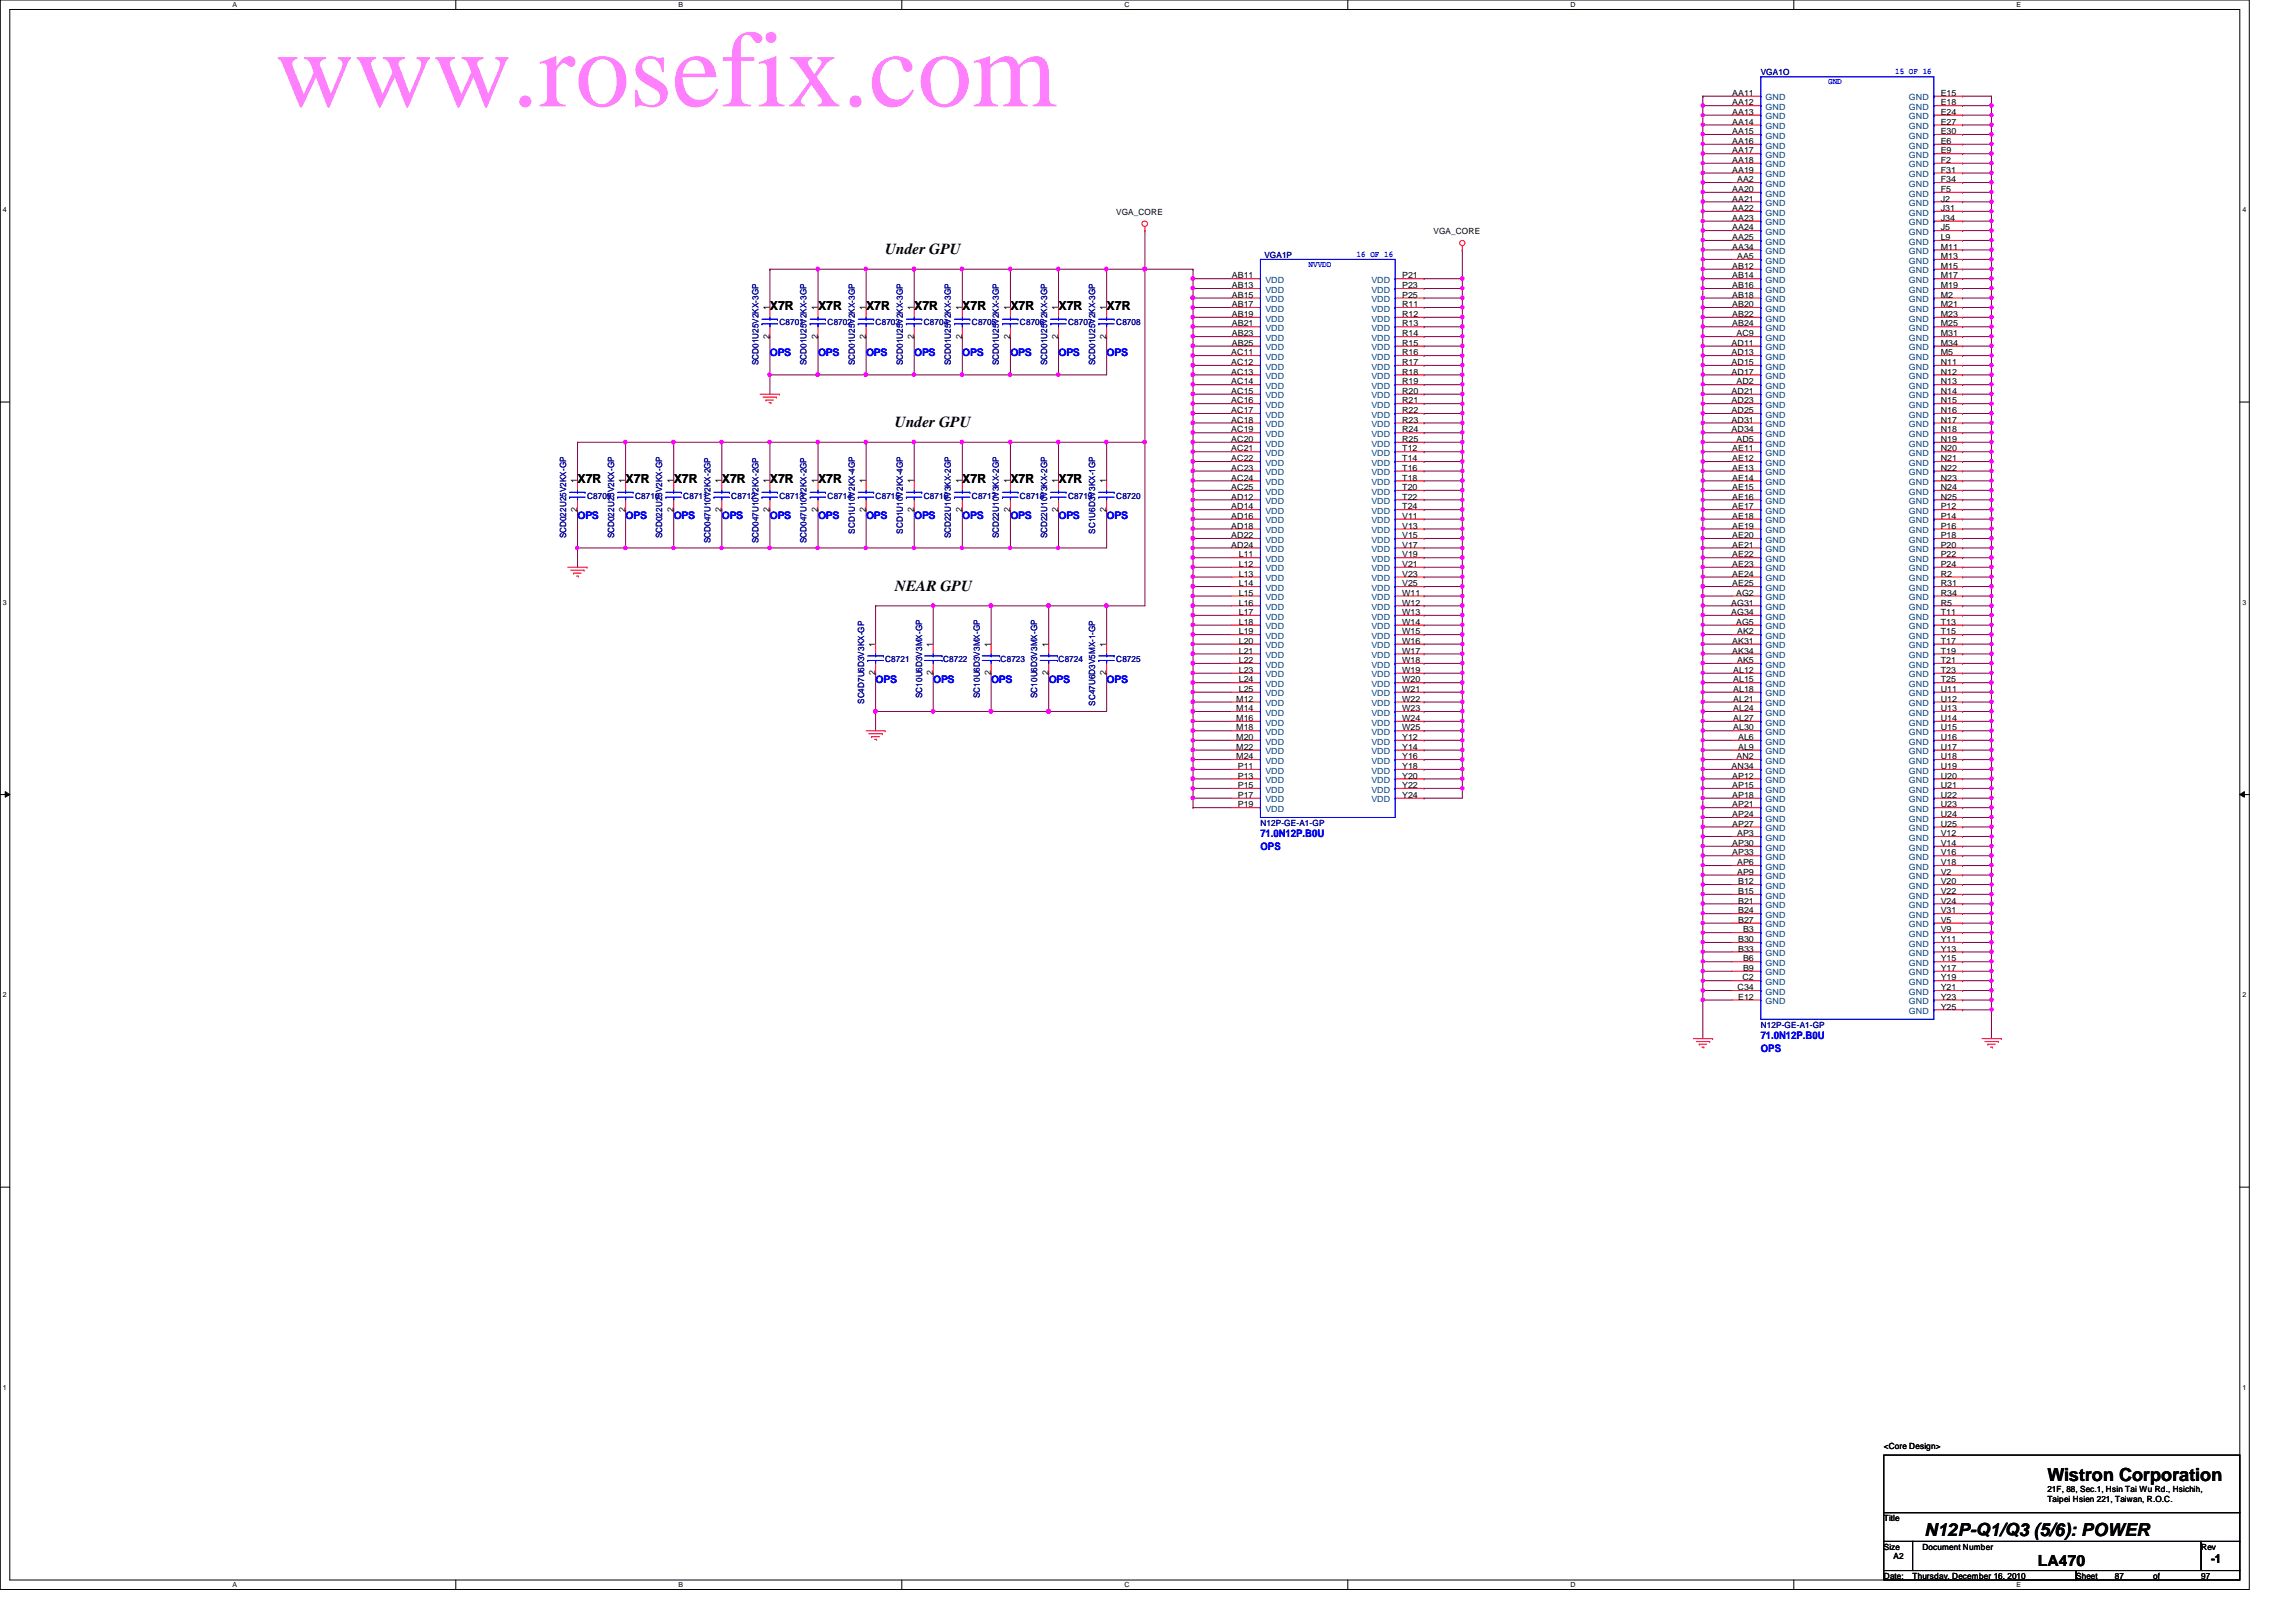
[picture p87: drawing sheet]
<svg xmlns="http://www.w3.org/2000/svg" width="297mm" height="210mm" viewBox="0 0 297 210" stroke-linecap="round" stroke-linejoin="round" font-family="sans-serif">
<defs><g id="words">
<text font-size="14.1" fill="#ff80ff" x="35.6" y="13.8">www.rosefix.com</text>
<g font-size="2.3">
<text x="264.9" y="191.7">Wistron Corporation</text>
<text x="249" y="198.8">N12P-Q1/Q3 (5/6): POWER</text>
</g>
<g font-size="2">
<text x="114.5" y="32.9">Under GPU</text>
<text x="115.8" y="55.3">Under GPU</text>
<text x="115.8" y="76.5">NEAR GPU</text>
<text x="263.6" y="202.6">LA470</text>
</g>
<g font-size="1.6">
<text x="99.6" y="40.1">X7R</text>
<text x="105.8" y="40.1">X7R</text>
<text x="112.1" y="40.1">X7R</text>
<text x="118.3" y="40.1">X7R</text>
<text x="124.5" y="40.1">X7R</text>
<text x="130.7" y="40.1">X7R</text>
<text x="136.9" y="40.1">X7R</text>
<text x="143.2" y="40.1">X7R</text>
<text x="74.7" y="62.5">X7R</text>
<text x="80.9" y="62.5">X7R</text>
<text x="87.2" y="62.5">X7R</text>
<text x="93.4" y="62.5">X7R</text>
<text x="99.6" y="62.5">X7R</text>
<text x="105.8" y="62.5">X7R</text>
<text x="124.5" y="62.5">X7R</text>
<text x="130.7" y="62.5">X7R</text>
<text x="136.9" y="62.5">X7R</text>
<text x="286" y="202.3">-1</text>
</g>
<g font-size="1.4" fill="#00f">
<text x="99.6" y="46.1">OPS</text>
<text x="105.8" y="46.1">OPS</text>
<text x="112.1" y="46.1">OPS</text>
<text x="118.3" y="46.1">OPS</text>
<text x="124.5" y="46.1">OPS</text>
<text x="130.7" y="46.1">OPS</text>
<text x="136.9" y="46.1">OPS</text>
<text x="143.2" y="46.1">OPS</text>
<text x="74.7" y="67.2">OPS</text>
<text x="80.9" y="67.2">OPS</text>
<text x="87.2" y="67.2">OPS</text>
<text x="93.4" y="67.2">OPS</text>
<text x="99.6" y="67.2">OPS</text>
<text x="105.8" y="67.2">OPS</text>
<text x="112.1" y="67.2">OPS</text>
<text x="118.3" y="67.2">OPS</text>
<text x="124.5" y="67.2">OPS</text>
<text x="130.7" y="67.2">OPS</text>
<text x="136.9" y="67.2">OPS</text>
<text x="143.2" y="67.2">OPS</text>
<text x="113.3" y="88.4">OPS</text>
<text x="120.7" y="88.4">OPS</text>
<text x="128.2" y="88.4">OPS</text>
<text x="135.7" y="88.4">OPS</text>
<text x="143.2" y="88.4">OPS</text>
<text x="163.1" y="110">OPS</text>
<text x="163.1" y="108.3">71.0N12P.B0U</text>
<text x="227.8" y="136.2">OPS</text>
<text x="227.8" y="134.4">71.0N12P.B0U</text>
</g>
<g font-size="1.1" fill="#000080">
<text x="227.8" y="9.7">VGA1O</text>
<text x="163.6" y="33.4">VGA1P</text>
<text x="98.1" y="47.3" transform="rotate(-90 98.1 47.3)">SCD01U25V2KX-3GP</text>
<text x="100.8" y="42.1">C8701</text>
<text x="104.3" y="47.3" transform="rotate(-90 104.3 47.3)">SCD01U25V2KX-3GP</text>
<text x="107.1" y="42.1">C8702</text>
<text x="110.6" y="47.3" transform="rotate(-90 110.6 47.3)">SCD01U25V2KX-3GP</text>
<text x="113.3" y="42.1">C8703</text>
<text x="116.8" y="47.3" transform="rotate(-90 116.8 47.3)">SCD01U25V2KX-3GP</text>
<text x="119.5" y="42.1">C8704</text>
<text x="123" y="47.3" transform="rotate(-90 123 47.3)">SCD01U25V2KX-3GP</text>
<text x="125.7" y="42.1">C8705</text>
<text x="129.2" y="47.3" transform="rotate(-90 129.2 47.3)">SCD01U25V2KX-3GP</text>
<text x="131.9" y="42.1">C8706</text>
<text x="135.5" y="47.3" transform="rotate(-90 135.5 47.3)">SCD01U25V2KX-3GP</text>
<text x="138.2" y="42.1">C8707</text>
<text x="141.7" y="47.3" transform="rotate(-90 141.7 47.3)">SCD01U25V2KX-3GP</text>
<text x="144.4" y="42.1">C8708</text>
<text x="75.9" y="64.5">C8709</text>
<text x="82.2" y="64.5">C8710</text>
<text x="88.4" y="64.5">C8711</text>
<text x="94.6" y="64.5">C8712</text>
<text x="100.8" y="64.5">C8713</text>
<text x="107.1" y="64.5">C8714</text>
<text x="113.3" y="64.5">C8715</text>
<text x="119.5" y="64.5">C8716</text>
<text x="125.7" y="64.5">C8717</text>
<text x="131.9" y="64.5">C8718</text>
<text x="138.2" y="64.5">C8719</text>
<text x="144.4" y="64.5">C8720</text>
<text x="73.2" y="69.7" transform="rotate(-90 73.2 69.7)">SCD022U25V2KX-GP</text>
<text x="79.5" y="69.7" transform="rotate(-90 79.5 69.7)">SCD022U25V2KX-GP</text>
<text x="85.7" y="69.7" transform="rotate(-90 85.7 69.7)">SCD022U25V2KX-GP</text>
<text x="91.9" y="70.3" transform="rotate(-90 91.9 70.3)">SCD047U10V2KX-2GP</text>
<text x="98.1" y="70.3" transform="rotate(-90 98.1 70.3)">SCD047U10V2KX-2GP</text>
<text x="104.3" y="70.3" transform="rotate(-90 104.3 70.3)">SCD047U10V2KX-2GP</text>
<text x="110.6" y="69" transform="rotate(-90 110.6 69)">SCD1U10V2KX-4GP</text>
<text x="116.8" y="69" transform="rotate(-90 116.8 69)">SCD1U10V2KX-4GP</text>
<text x="123" y="69.7" transform="rotate(-90 123 69.7)">SCD22U10V3KX-2GP</text>
<text x="129.2" y="69.7" transform="rotate(-90 129.2 69.7)">SCD22U10V3KX-2GP</text>
<text x="135.5" y="69.7" transform="rotate(-90 135.5 69.7)">SCD22U10V3KX-2GP</text>
<text x="141.7" y="69" transform="rotate(-90 141.7 69)">SC1U6D3V3KX-1GP</text>
<text x="114.5" y="85.7">C8721</text>
<text x="122" y="85.7">C8722</text>
<text x="129.5" y="85.7">C8723</text>
<text x="136.9" y="85.7">C8724</text>
<text x="144.4" y="85.7">C8725</text>
<text x="111.8" y="91.1" transform="rotate(-90 111.8 91.1)">SC4D7U6D3V3KX-GP</text>
<text x="119.3" y="90.3" transform="rotate(-90 119.3 90.3)">SC10U6D3V3MX-GP</text>
<text x="126.7" y="90.3" transform="rotate(-90 126.7 90.3)">SC10U6D3V3MX-GP</text>
<text x="134.2" y="90.3" transform="rotate(-90 134.2 90.3)">SC10U6D3V3MX-GP</text>
<text x="141.7" y="91.4" transform="rotate(-90 141.7 91.4)">SC47U6D3V5MX-1-GP</text>
<text x="163.1" y="106.8">N12P-GE-A1-GP</text>
<text x="227.8" y="133">N12P-GE-A1-GP</text>
</g>
<g font-size="1.1" fill="#00f">
<text x="236.5" y="10.9">GND</text>
<text x="245.2" y="9.6">15 OF 16</text>
<text x="169.3" y="34.5">NVVDD</text>
<text x="175.5" y="33.3">16 OF 16</text>
</g>
<g font-size="1.1">
<text x="224.1" y="17.4">AA15</text>
<text x="224.1" y="16.1">AA14</text>
<text x="224.1" y="14.9">AA13</text>
<text x="224.1" y="13.6">AA12</text>
<text x="224.1" y="12.4">AA11</text>
<text x="251.1" y="17.4">E30</text>
<text x="251.1" y="16.1">E27</text>
<text x="251.1" y="14.9">E24</text>
<text x="251.1" y="13.6">E18</text>
<text x="251.1" y="12.4">E15</text>
<text x="224.1" y="22.4">AA19</text>
<text x="224.1" y="21.1">AA18</text>
<text x="224.1" y="19.9">AA17</text>
<text x="224.1" y="18.6">AA16</text>
<text x="224.7" y="23.6">AA2</text>
<text x="251.1" y="23.6">F34</text>
<text x="251.1" y="22.4">F31</text>
<text x="251.1" y="21.1">F2</text>
<text x="251.1" y="19.9">E9</text>
<text x="251.1" y="18.6">E6</text>
<text x="144.4" y="27.8">VGA_CORE</text>
<text x="224.1" y="29.8">AA24</text>
<text x="224.1" y="28.6">AA23</text>
<text x="224.1" y="27.3">AA22</text>
<text x="224.1" y="26.1">AA21</text>
<text x="224.1" y="24.8">AA20</text>
<text x="251.1" y="29.8">J5</text>
<text x="251.1" y="28.6">J34</text>
<text x="251.1" y="27.3">J31</text>
<text x="251.1" y="26.1">J2</text>
<text x="251.1" y="24.8">F5</text>
<text x="185.5" y="30.3">VGA_CORE</text>
<text x="224.1" y="34.8">AB12</text>
<text x="224.1" y="32.3">AA34</text>
<text x="224.1" y="31.1">AA25</text>
<text x="224.7" y="33.5">AA5</text>
<text x="251.1" y="34.8">M15</text>
<text x="251.1" y="33.5">M13</text>
<text x="251.1" y="32.3">M11</text>
<text x="251.1" y="31.1">L9</text>
<text x="99.6" y="40.2" transform="rotate(-90 99.6 40.2)">1</text>
<text x="105.8" y="40.2" transform="rotate(-90 105.8 40.2)">1</text>
<text x="112" y="40.2" transform="rotate(-90 112 40.2)">1</text>
<text x="118.2" y="40.2" transform="rotate(-90 118.2 40.2)">1</text>
<text x="124.5" y="40.2" transform="rotate(-90 124.5 40.2)">1</text>
<text x="130.7" y="40.2" transform="rotate(-90 130.7 40.2)">1</text>
<text x="136.9" y="40.2" transform="rotate(-90 136.9 40.2)">1</text>
<text x="143.1" y="40.2" transform="rotate(-90 143.1 40.2)">1</text>
<text x="159.4" y="41">AB19</text>
<text x="159.4" y="39.8">AB17</text>
<text x="159.4" y="38.5">AB15</text>
<text x="159.4" y="37.3">AB13</text>
<text x="159.4" y="36">AB11</text>
<text x="181.4" y="41">R12</text>
<text x="181.4" y="39.8">R11</text>
<text x="181.4" y="38.5">P25</text>
<text x="181.4" y="37.3">P23</text>
<text x="181.4" y="36">P21</text>
<text x="224.1" y="41">AB22</text>
<text x="224.1" y="39.8">AB20</text>
<text x="224.1" y="38.5">AB18</text>
<text x="224.1" y="37.3">AB16</text>
<text x="224.1" y="36">AB14</text>
<text x="251.1" y="41">M23</text>
<text x="251.1" y="39.8">M21</text>
<text x="251.1" y="38.5">M2</text>
<text x="251.1" y="37.3">M19</text>
<text x="251.1" y="36">M17</text>
<text x="99.6" y="43.8" transform="rotate(-90 99.6 43.8)">2</text>
<text x="105.8" y="43.8" transform="rotate(-90 105.8 43.8)">2</text>
<text x="112" y="43.8" transform="rotate(-90 112 43.8)">2</text>
<text x="118.2" y="43.8" transform="rotate(-90 118.2 43.8)">2</text>
<text x="124.5" y="43.8" transform="rotate(-90 124.5 43.8)">2</text>
<text x="130.7" y="43.8" transform="rotate(-90 130.7 43.8)">2</text>
<text x="136.9" y="43.8" transform="rotate(-90 136.9 43.8)">2</text>
<text x="143.1" y="43.8" transform="rotate(-90 143.1 43.8)">2</text>
<text x="159.3" y="47.2">AC12</text>
<text x="159.3" y="46">AC11</text>
<text x="159.4" y="44.7">AB25</text>
<text x="159.4" y="43.5">AB23</text>
<text x="159.4" y="42.2">AB21</text>
<text x="181.4" y="47.2">R17</text>
<text x="181.4" y="46">R16</text>
<text x="181.4" y="44.7">R15</text>
<text x="181.4" y="43.5">R14</text>
<text x="181.4" y="42.2">R13</text>
<text x="224" y="47.2">AD15</text>
<text x="224" y="46">AD13</text>
<text x="224" y="44.7">AD11</text>
<text x="224.1" y="42.2">AB24</text>
<text x="224.7" y="43.5">AC9</text>
<text x="251.1" y="47.2">N11</text>
<text x="251.1" y="46">M5</text>
<text x="251.1" y="44.7">M34</text>
<text x="251.1" y="43.5">M31</text>
<text x="251.1" y="42.2">M25</text>
<text x="159.3" y="53.5">AC17</text>
<text x="159.3" y="52.2">AC16</text>
<text x="159.3" y="51">AC15</text>
<text x="159.3" y="49.7">AC14</text>
<text x="159.3" y="48.5">AC13</text>
<text x="181.4" y="53.5">R22</text>
<text x="181.4" y="52.2">R21</text>
<text x="181.4" y="51">R20</text>
<text x="181.4" y="49.7">R19</text>
<text x="181.4" y="48.5">R18</text>
<text x="224" y="53.5">AD25</text>
<text x="224" y="52.2">AD23</text>
<text x="224" y="51">AD21</text>
<text x="224" y="48.5">AD17</text>
<text x="224.7" y="49.7">AD2</text>
<text x="251.1" y="53.5">N16</text>
<text x="251.1" y="52.2">N15</text>
<text x="251.1" y="51">N14</text>
<text x="251.1" y="49.7">N13</text>
<text x="251.1" y="48.5">N12</text>
<text x="159.3" y="59.7">AC22</text>
<text x="159.3" y="58.4">AC21</text>
<text x="159.3" y="57.2">AC20</text>
<text x="159.3" y="56">AC19</text>
<text x="159.3" y="54.7">AC18</text>
<text x="181.4" y="59.7">T14</text>
<text x="181.4" y="58.4">T12</text>
<text x="181.4" y="57.2">R25</text>
<text x="181.4" y="56">R24</text>
<text x="181.4" y="54.7">R23</text>
<text x="224" y="56">AD34</text>
<text x="224" y="54.7">AD31</text>
<text x="224.1" y="59.7">AE12</text>
<text x="224.1" y="58.4">AE11</text>
<text x="224.7" y="57.2">AD5</text>
<text x="251.1" y="59.7">N21</text>
<text x="251.1" y="58.4">N20</text>
<text x="251.1" y="57.2">N19</text>
<text x="251.1" y="56">N18</text>
<text x="251.1" y="54.7">N17</text>
<text x="74.7" y="62.6" transform="rotate(-90 74.7 62.6)">1</text>
<text x="80.9" y="62.6" transform="rotate(-90 80.9 62.6)">1</text>
<text x="87.1" y="62.6" transform="rotate(-90 87.1 62.6)">1</text>
<text x="93.3" y="62.6" transform="rotate(-90 93.3 62.6)">1</text>
<text x="99.6" y="62.6" transform="rotate(-90 99.6 62.6)">1</text>
<text x="105.8" y="62.6" transform="rotate(-90 105.8 62.6)">1</text>
<text x="112" y="62.6" transform="rotate(-90 112 62.6)">1</text>
<text x="118.2" y="62.6" transform="rotate(-90 118.2 62.6)">1</text>
<text x="124.5" y="62.6" transform="rotate(-90 124.5 62.6)">1</text>
<text x="130.7" y="62.6" transform="rotate(-90 130.7 62.6)">1</text>
<text x="136.9" y="62.6" transform="rotate(-90 136.9 62.6)">1</text>
<text x="143.1" y="62.6" transform="rotate(-90 143.1 62.6)">1</text>
<text x="159.3" y="65.9">AD14</text>
<text x="159.3" y="64.6">AD12</text>
<text x="159.3" y="63.4">AC25</text>
<text x="159.3" y="62.2">AC24</text>
<text x="159.3" y="60.9">AC23</text>
<text x="181.4" y="65.9">T24</text>
<text x="181.4" y="64.6">T22</text>
<text x="181.4" y="63.4">T20</text>
<text x="181.4" y="62.2">T18</text>
<text x="181.4" y="60.9">T16</text>
<text x="224.1" y="65.9">AE17</text>
<text x="224.1" y="64.6">AE16</text>
<text x="224.1" y="63.4">AE15</text>
<text x="224.1" y="62.2">AE14</text>
<text x="224.1" y="60.9">AE13</text>
<text x="251.1" y="65.9">P12</text>
<text x="251.1" y="64.6">N25</text>
<text x="251.1" y="63.4">N24</text>
<text x="251.1" y="62.2">N23</text>
<text x="251.1" y="60.9">N22</text>
<text x="74.7" y="66.2" transform="rotate(-90 74.7 66.2)">2</text>
<text x="80.9" y="66.2" transform="rotate(-90 80.9 66.2)">2</text>
<text x="87.1" y="66.2" transform="rotate(-90 87.1 66.2)">2</text>
<text x="93.3" y="66.2" transform="rotate(-90 93.3 66.2)">2</text>
<text x="99.6" y="66.2" transform="rotate(-90 99.6 66.2)">2</text>
<text x="105.8" y="66.2" transform="rotate(-90 105.8 66.2)">2</text>
<text x="112" y="66.2" transform="rotate(-90 112 66.2)">2</text>
<text x="118.2" y="66.2" transform="rotate(-90 118.2 66.2)">2</text>
<text x="124.5" y="66.2" transform="rotate(-90 124.5 66.2)">2</text>
<text x="130.7" y="66.2" transform="rotate(-90 130.7 66.2)">2</text>
<text x="136.9" y="66.2" transform="rotate(-90 136.9 66.2)">2</text>
<text x="143.1" y="66.2" transform="rotate(-90 143.1 66.2)">2</text>
<text x="159.3" y="70.9">AD24</text>
<text x="159.3" y="69.6">AD22</text>
<text x="159.3" y="68.4">AD18</text>
<text x="159.3" y="67.1">AD16</text>
<text x="181.4" y="70.9">V17</text>
<text x="181.4" y="69.6">V15</text>
<text x="181.4" y="68.4">V13</text>
<text x="181.4" y="67.1">V11</text>
<text x="224.1" y="70.9">AE21</text>
<text x="224.1" y="69.6">AE20</text>
<text x="224.1" y="68.4">AE19</text>
<text x="224.1" y="67.1">AE18</text>
<text x="251.1" y="70.9">P20</text>
<text x="251.1" y="69.6">P18</text>
<text x="251.1" y="68.4">P16</text>
<text x="251.1" y="67.1">P14</text>
<text x="160.3" y="77.1">L15</text>
<text x="160.3" y="75.9">L14</text>
<text x="160.3" y="74.6">L13</text>
<text x="160.3" y="73.4">L12</text>
<text x="160.3" y="72.1">L11</text>
<text x="181.4" y="77.1">W11</text>
<text x="181.4" y="75.9">V25</text>
<text x="181.4" y="74.6">V23</text>
<text x="181.4" y="73.4">V21</text>
<text x="181.4" y="72.1">V19</text>
<text x="224.1" y="75.9">AE25</text>
<text x="224.1" y="74.6">AE24</text>
<text x="224.1" y="73.4">AE23</text>
<text x="224.1" y="72.1">AE22</text>
<text x="224.6" y="77.1">AG2</text>
<text x="251.1" y="77.1">R34</text>
<text x="251.1" y="75.9">R31</text>
<text x="251.1" y="74.6">R2</text>
<text x="251.1" y="73.4">P24</text>
<text x="251.1" y="72.1">P22</text>
<text x="113.2" y="83.7" transform="rotate(-90 113.2 83.7)">1</text>
<text x="120.7" y="83.7" transform="rotate(-90 120.7 83.7)">1</text>
<text x="128.2" y="83.7" transform="rotate(-90 128.2 83.7)">1</text>
<text x="135.6" y="83.7" transform="rotate(-90 135.6 83.7)">1</text>
<text x="143.1" y="83.7" transform="rotate(-90 143.1 83.7)">1</text>
<text x="160.3" y="83.3">L20</text>
<text x="160.3" y="82.1">L19</text>
<text x="160.3" y="80.9">L18</text>
<text x="160.3" y="79.6">L17</text>
<text x="160.3" y="78.4">L16</text>
<text x="181.4" y="83.3">W16</text>
<text x="181.4" y="82.1">W15</text>
<text x="181.4" y="80.9">W14</text>
<text x="181.4" y="79.6">W13</text>
<text x="181.4" y="78.4">W12</text>
<text x="224" y="79.6">AG34</text>
<text x="224" y="78.4">AG31</text>
<text x="224.1" y="83.3">AK31</text>
<text x="224.6" y="80.9">AG5</text>
<text x="224.7" y="82.1">AK2</text>
<text x="251.1" y="83.3">T17</text>
<text x="251.1" y="82.1">T15</text>
<text x="251.1" y="80.9">T13</text>
<text x="251.1" y="79.6">T11</text>
<text x="251.1" y="78.4">R5</text>
<text x="113.2" y="87.4" transform="rotate(-90 113.2 87.4)">2</text>
<text x="120.7" y="87.4" transform="rotate(-90 120.7 87.4)">2</text>
<text x="128.2" y="87.4" transform="rotate(-90 128.2 87.4)">2</text>
<text x="135.6" y="87.4" transform="rotate(-90 135.6 87.4)">2</text>
<text x="143.1" y="87.4" transform="rotate(-90 143.1 87.4)">2</text>
<text x="160.3" y="89.5">L25</text>
<text x="160.3" y="88.3">L24</text>
<text x="160.3" y="87.1">L23</text>
<text x="160.3" y="85.8">L22</text>
<text x="160.3" y="84.6">L21</text>
<text x="181.4" y="89.5">W21</text>
<text x="181.4" y="88.3">W20</text>
<text x="181.4" y="87.1">W19</text>
<text x="181.4" y="85.8">W18</text>
<text x="181.4" y="84.6">W17</text>
<text x="224.1" y="84.6">AK34</text>
<text x="224.2" y="89.5">AL18</text>
<text x="224.2" y="88.3">AL15</text>
<text x="224.2" y="87.1">AL12</text>
<text x="224.7" y="85.8">AK5</text>
<text x="251.1" y="89.5">U11</text>
<text x="251.1" y="88.3">T25</text>
<text x="251.1" y="87.1">T23</text>
<text x="251.1" y="85.8">T21</text>
<text x="251.1" y="84.6">T19</text>
<text x="159.9" y="95.8">M20</text>
<text x="159.9" y="94.5">M18</text>
<text x="159.9" y="93.3">M16</text>
<text x="159.9" y="92">M14</text>
<text x="159.9" y="90.8">M12</text>
<text x="181.4" y="95.8">Y12</text>
<text x="181.4" y="94.5">W25</text>
<text x="181.4" y="93.3">W24</text>
<text x="181.4" y="92">W23</text>
<text x="181.4" y="90.8">W22</text>
<text x="224.2" y="94.5">AL30</text>
<text x="224.2" y="93.3">AL27</text>
<text x="224.2" y="92">AL24</text>
<text x="224.2" y="90.8">AL21</text>
<text x="224.9" y="95.8">AL6</text>
<text x="251.1" y="95.8">U16</text>
<text x="251.1" y="94.5">U15</text>
<text x="251.1" y="93.3">U14</text>
<text x="251.1" y="92">U13</text>
<text x="251.1" y="90.8">U12</text>
<text x="159.9" y="98.3">M24</text>
<text x="159.9" y="97">M22</text>
<text x="160.1" y="102">P15</text>
<text x="160.1" y="100.8">P13</text>
<text x="160.1" y="99.5">P11</text>
<text x="181.4" y="102">Y22</text>
<text x="181.4" y="100.8">Y20</text>
<text x="181.4" y="99.5">Y18</text>
<text x="181.4" y="98.3">Y16</text>
<text x="181.4" y="97">Y14</text>
<text x="224" y="99.5">AN34</text>
<text x="224.1" y="102">AP15</text>
<text x="224.1" y="100.8">AP12</text>
<text x="224.7" y="98.3">AN2</text>
<text x="224.9" y="97">AL9</text>
<text x="251.1" y="102">U21</text>
<text x="251.1" y="100.8">U20</text>
<text x="251.1" y="99.5">U19</text>
<text x="251.1" y="98.3">U18</text>
<text x="251.1" y="97">U17</text>
<text x="160.1" y="104.5">P19</text>
<text x="160.1" y="103.3">P17</text>
<text x="181.4" y="103.3">Y24</text>
<text x="224.1" y="107">AP27</text>
<text x="224.1" y="105.7">AP24</text>
<text x="224.1" y="104.5">AP21</text>
<text x="224.1" y="103.3">AP18</text>
<text x="251.1" y="107">U25</text>
<text x="251.1" y="105.7">U24</text>
<text x="251.1" y="104.5">U23</text>
<text x="251.1" y="103.3">U22</text>
<text x="224.1" y="110.7">AP33</text>
<text x="224.1" y="109.5">AP30</text>
<text x="224.7" y="113.2">AP9</text>
<text x="224.7" y="112">AP6</text>
<text x="224.7" y="108.2">AP3</text>
<text x="251.1" y="113.2">V2</text>
<text x="251.1" y="112">V18</text>
<text x="251.1" y="110.7">V16</text>
<text x="251.1" y="109.5">V14</text>
<text x="251.1" y="108.2">V12</text>
<text x="224.9" y="119.4">B27</text>
<text x="224.9" y="118.2">B24</text>
<text x="224.9" y="116.9">B21</text>
<text x="224.9" y="115.7">B15</text>
<text x="224.9" y="114.4">B12</text>
<text x="251.1" y="119.4">V5</text>
<text x="251.1" y="118.2">V31</text>
<text x="251.1" y="116.9">V24</text>
<text x="251.1" y="115.7">V22</text>
<text x="251.1" y="114.4">V20</text>
<text x="224.9" y="123.1">B33</text>
<text x="224.9" y="121.9">B30</text>
<text x="225.5" y="125.6">B9</text>
<text x="225.5" y="124.4">B6</text>
<text x="225.5" y="120.6">B3</text>
<text x="251.1" y="125.6">Y17</text>
<text x="251.1" y="124.4">Y15</text>
<text x="251.1" y="123.1">Y13</text>
<text x="251.1" y="121.9">Y11</text>
<text x="251.1" y="120.6">V9</text>
<text x="224.8" y="128.1">C34</text>
<text x="224.9" y="129.4">E12</text>
<text x="225.4" y="126.9">C2</text>
<text x="251.1" y="130.6">Y25</text>
<text x="251.1" y="129.4">Y23</text>
<text x="251.1" y="128.1">Y21</text>
<text x="251.1" y="126.9">Y19</text>
<text x="243.7" y="187.5">&lt;Core Design&gt;</text>
<text x="243.7" y="196.8">Title</text>
<text x="264.9" y="193.1">21F, 88, Sec.1, Hsin Tai Wu Rd., Hsichih,</text>
<text x="264.9" y="194.4">Taipei Hsien 221, Taiwan, R.O.C.</text>
<text x="243.7" y="200.5">Size</text>
<text x="245" y="201.8">A2</text>
<text x="248.7" y="200.5">Document Number</text>
<text x="284.8" y="200.5">Rev</text>
<text x="243.7" y="204.3">Date:</text>
<text x="247.4" y="204.3">Thursday, December 16, 2010</text>
<text x="268.6" y="204.3">Sheet</text>
<text x="273.6" y="204.3">87</text>
<text x="278.6" y="204.3">of</text>
<text x="284.8" y="204.3">97</text>
</g>
<g font-size="1.1" fill="#004080">
<text x="228.4" y="17.9">GND</text>
<text x="228.4" y="16.7">GND</text>
<text x="228.4" y="15.5">GND</text>
<text x="228.4" y="14.2">GND</text>
<text x="228.4" y="13">GND</text>
<text x="247" y="17.9">GND</text>
<text x="247" y="16.7">GND</text>
<text x="247" y="15.5">GND</text>
<text x="247" y="14.2">GND</text>
<text x="247" y="13">GND</text>
<text x="228.4" y="22.9">GND</text>
<text x="228.4" y="21.7">GND</text>
<text x="228.4" y="20.4">GND</text>
<text x="228.4" y="19.2">GND</text>
<text x="247" y="22.9">GND</text>
<text x="247" y="21.7">GND</text>
<text x="247" y="20.4">GND</text>
<text x="247" y="19.2">GND</text>
<text x="228.4" y="29.2">GND</text>
<text x="228.4" y="27.9">GND</text>
<text x="228.4" y="26.7">GND</text>
<text x="228.4" y="25.4">GND</text>
<text x="228.4" y="24.2">GND</text>
<text x="247" y="29.2">GND</text>
<text x="247" y="27.9">GND</text>
<text x="247" y="26.7">GND</text>
<text x="247" y="25.4">GND</text>
<text x="247" y="24.2">GND</text>
<text x="228.4" y="35.4">GND</text>
<text x="228.4" y="34.1">GND</text>
<text x="228.4" y="32.9">GND</text>
<text x="228.4" y="31.7">GND</text>
<text x="228.4" y="30.4">GND</text>
<text x="247" y="35.4">GND</text>
<text x="247" y="34.1">GND</text>
<text x="247" y="32.9">GND</text>
<text x="247" y="31.7">GND</text>
<text x="247" y="30.4">GND</text>
<text x="163.7" y="41.6">VDD</text>
<text x="163.7" y="40.3">VDD</text>
<text x="163.7" y="39.1">VDD</text>
<text x="163.7" y="37.9">VDD</text>
<text x="163.7" y="36.6">VDD</text>
<text x="177.4" y="41.6">VDD</text>
<text x="177.4" y="40.3">VDD</text>
<text x="177.4" y="39.1">VDD</text>
<text x="177.4" y="37.9">VDD</text>
<text x="177.4" y="36.6">VDD</text>
<text x="228.4" y="41.6">GND</text>
<text x="228.4" y="40.3">GND</text>
<text x="228.4" y="39.1">GND</text>
<text x="228.4" y="37.9">GND</text>
<text x="228.4" y="36.6">GND</text>
<text x="247" y="41.6">GND</text>
<text x="247" y="40.3">GND</text>
<text x="247" y="39.1">GND</text>
<text x="247" y="37.9">GND</text>
<text x="247" y="36.6">GND</text>
<text x="163.7" y="47.8">VDD</text>
<text x="163.7" y="46.6">VDD</text>
<text x="163.7" y="45.3">VDD</text>
<text x="163.7" y="44.1">VDD</text>
<text x="163.7" y="42.8">VDD</text>
<text x="177.4" y="47.8">VDD</text>
<text x="177.4" y="46.6">VDD</text>
<text x="177.4" y="45.3">VDD</text>
<text x="177.4" y="44.1">VDD</text>
<text x="177.4" y="42.8">VDD</text>
<text x="228.4" y="47.8">GND</text>
<text x="228.4" y="46.6">GND</text>
<text x="228.4" y="45.3">GND</text>
<text x="228.4" y="44.1">GND</text>
<text x="228.4" y="42.8">GND</text>
<text x="247" y="47.8">GND</text>
<text x="247" y="46.6">GND</text>
<text x="247" y="45.3">GND</text>
<text x="247" y="44.1">GND</text>
<text x="247" y="42.8">GND</text>
<text x="163.7" y="52.8">VDD</text>
<text x="163.7" y="51.6">VDD</text>
<text x="163.7" y="50.3">VDD</text>
<text x="163.7" y="49.1">VDD</text>
<text x="177.4" y="52.8">VDD</text>
<text x="177.4" y="51.6">VDD</text>
<text x="177.4" y="50.3">VDD</text>
<text x="177.4" y="49.1">VDD</text>
<text x="228.4" y="52.8">GND</text>
<text x="228.4" y="51.6">GND</text>
<text x="228.4" y="50.3">GND</text>
<text x="228.4" y="49.1">GND</text>
<text x="247" y="52.8">GND</text>
<text x="247" y="51.6">GND</text>
<text x="247" y="50.3">GND</text>
<text x="247" y="49.1">GND</text>
<text x="163.7" y="59">VDD</text>
<text x="163.7" y="57.8">VDD</text>
<text x="163.7" y="56.6">VDD</text>
<text x="163.7" y="55.3">VDD</text>
<text x="163.7" y="54.1">VDD</text>
<text x="177.4" y="59">VDD</text>
<text x="177.4" y="57.8">VDD</text>
<text x="177.4" y="56.6">VDD</text>
<text x="177.4" y="55.3">VDD</text>
<text x="177.4" y="54.1">VDD</text>
<text x="228.4" y="59">GND</text>
<text x="228.4" y="57.8">GND</text>
<text x="228.4" y="56.6">GND</text>
<text x="228.4" y="55.3">GND</text>
<text x="228.4" y="54.1">GND</text>
<text x="247" y="59">GND</text>
<text x="247" y="57.8">GND</text>
<text x="247" y="56.6">GND</text>
<text x="247" y="55.3">GND</text>
<text x="247" y="54.1">GND</text>
<text x="163.7" y="65.2">VDD</text>
<text x="163.7" y="64">VDD</text>
<text x="163.7" y="62.8">VDD</text>
<text x="163.7" y="61.5">VDD</text>
<text x="163.7" y="60.3">VDD</text>
<text x="177.4" y="65.2">VDD</text>
<text x="177.4" y="64">VDD</text>
<text x="177.4" y="62.8">VDD</text>
<text x="177.4" y="61.5">VDD</text>
<text x="177.4" y="60.3">VDD</text>
<text x="228.4" y="65.2">GND</text>
<text x="228.4" y="64">GND</text>
<text x="228.4" y="62.8">GND</text>
<text x="228.4" y="61.5">GND</text>
<text x="228.4" y="60.3">GND</text>
<text x="247" y="65.2">GND</text>
<text x="247" y="64">GND</text>
<text x="247" y="62.8">GND</text>
<text x="247" y="61.5">GND</text>
<text x="247" y="60.3">GND</text>
<text x="163.7" y="71.5">VDD</text>
<text x="163.7" y="70.2">VDD</text>
<text x="163.7" y="69">VDD</text>
<text x="163.7" y="67.7">VDD</text>
<text x="163.7" y="66.5">VDD</text>
<text x="177.4" y="71.5">VDD</text>
<text x="177.4" y="70.2">VDD</text>
<text x="177.4" y="69">VDD</text>
<text x="177.4" y="67.7">VDD</text>
<text x="177.4" y="66.5">VDD</text>
<text x="228.4" y="71.5">GND</text>
<text x="228.4" y="70.2">GND</text>
<text x="228.4" y="69">GND</text>
<text x="228.4" y="67.7">GND</text>
<text x="228.4" y="66.5">GND</text>
<text x="247" y="71.5">GND</text>
<text x="247" y="70.2">GND</text>
<text x="247" y="69">GND</text>
<text x="247" y="67.7">GND</text>
<text x="247" y="66.5">GND</text>
<text x="163.7" y="77.7">VDD</text>
<text x="163.7" y="76.5">VDD</text>
<text x="163.7" y="75.2">VDD</text>
<text x="163.7" y="74">VDD</text>
<text x="163.7" y="72.7">VDD</text>
<text x="177.4" y="77.7">VDD</text>
<text x="177.4" y="76.5">VDD</text>
<text x="177.4" y="75.2">VDD</text>
<text x="177.4" y="74">VDD</text>
<text x="177.4" y="72.7">VDD</text>
<text x="228.4" y="77.7">GND</text>
<text x="228.4" y="76.5">GND</text>
<text x="228.4" y="75.2">GND</text>
<text x="228.4" y="74">GND</text>
<text x="228.4" y="72.7">GND</text>
<text x="247" y="77.7">GND</text>
<text x="247" y="76.5">GND</text>
<text x="247" y="75.2">GND</text>
<text x="247" y="74">GND</text>
<text x="247" y="72.7">GND</text>
<text x="163.7" y="83.9">VDD</text>
<text x="163.7" y="82.7">VDD</text>
<text x="163.7" y="81.4">VDD</text>
<text x="163.7" y="80.2">VDD</text>
<text x="163.7" y="79">VDD</text>
<text x="177.4" y="83.9">VDD</text>
<text x="177.4" y="82.7">VDD</text>
<text x="177.4" y="81.4">VDD</text>
<text x="177.4" y="80.2">VDD</text>
<text x="177.4" y="79">VDD</text>
<text x="228.4" y="83.9">GND</text>
<text x="228.4" y="82.7">GND</text>
<text x="228.4" y="81.4">GND</text>
<text x="228.4" y="80.2">GND</text>
<text x="228.4" y="79">GND</text>
<text x="247" y="83.9">GND</text>
<text x="247" y="82.7">GND</text>
<text x="247" y="81.4">GND</text>
<text x="247" y="80.2">GND</text>
<text x="247" y="79">GND</text>
<text x="163.7" y="88.9">VDD</text>
<text x="163.7" y="87.7">VDD</text>
<text x="163.7" y="86.4">VDD</text>
<text x="163.7" y="85.2">VDD</text>
<text x="177.4" y="88.9">VDD</text>
<text x="177.4" y="87.7">VDD</text>
<text x="177.4" y="86.4">VDD</text>
<text x="177.4" y="85.2">VDD</text>
<text x="228.4" y="88.9">GND</text>
<text x="228.4" y="87.7">GND</text>
<text x="228.4" y="86.4">GND</text>
<text x="228.4" y="85.2">GND</text>
<text x="247" y="88.9">GND</text>
<text x="247" y="87.7">GND</text>
<text x="247" y="86.4">GND</text>
<text x="247" y="85.2">GND</text>
<text x="163.7" y="95.1">VDD</text>
<text x="163.7" y="93.9">VDD</text>
<text x="163.7" y="92.6">VDD</text>
<text x="163.7" y="91.4">VDD</text>
<text x="163.7" y="90.1">VDD</text>
<text x="177.4" y="95.1">VDD</text>
<text x="177.4" y="93.9">VDD</text>
<text x="177.4" y="92.6">VDD</text>
<text x="177.4" y="91.4">VDD</text>
<text x="177.4" y="90.1">VDD</text>
<text x="228.4" y="95.1">GND</text>
<text x="228.4" y="93.9">GND</text>
<text x="228.4" y="92.6">GND</text>
<text x="228.4" y="91.4">GND</text>
<text x="228.4" y="90.1">GND</text>
<text x="247" y="95.1">GND</text>
<text x="247" y="93.9">GND</text>
<text x="247" y="92.6">GND</text>
<text x="247" y="91.4">GND</text>
<text x="247" y="90.1">GND</text>
<text x="163.7" y="101.3">VDD</text>
<text x="163.7" y="100.1">VDD</text>
<text x="163.7" y="98.8">VDD</text>
<text x="163.7" y="97.6">VDD</text>
<text x="163.7" y="96.4">VDD</text>
<text x="177.4" y="101.3">VDD</text>
<text x="177.4" y="100.1">VDD</text>
<text x="177.4" y="98.8">VDD</text>
<text x="177.4" y="97.6">VDD</text>
<text x="177.4" y="96.4">VDD</text>
<text x="228.4" y="101.3">GND</text>
<text x="228.4" y="100.1">GND</text>
<text x="228.4" y="98.8">GND</text>
<text x="228.4" y="97.6">GND</text>
<text x="228.4" y="96.4">GND</text>
<text x="247" y="101.3">GND</text>
<text x="247" y="100.1">GND</text>
<text x="247" y="98.8">GND</text>
<text x="247" y="97.6">GND</text>
<text x="247" y="96.4">GND</text>
<text x="163.7" y="105.1">VDD</text>
<text x="163.7" y="103.8">VDD</text>
<text x="163.7" y="102.6">VDD</text>
<text x="177.4" y="103.8">VDD</text>
<text x="177.4" y="102.6">VDD</text>
<text x="228.4" y="107.6">GND</text>
<text x="228.4" y="106.3">GND</text>
<text x="228.4" y="105.1">GND</text>
<text x="228.4" y="103.8">GND</text>
<text x="228.4" y="102.6">GND</text>
<text x="247" y="107.6">GND</text>
<text x="247" y="106.3">GND</text>
<text x="247" y="105.1">GND</text>
<text x="247" y="103.8">GND</text>
<text x="247" y="102.6">GND</text>
<text x="228.4" y="113.8">GND</text>
<text x="228.4" y="112.6">GND</text>
<text x="228.4" y="111.3">GND</text>
<text x="228.4" y="110.1">GND</text>
<text x="228.4" y="108.8">GND</text>
<text x="247" y="113.8">GND</text>
<text x="247" y="112.6">GND</text>
<text x="247" y="111.3">GND</text>
<text x="247" y="110.1">GND</text>
<text x="247" y="108.8">GND</text>
<text x="228.4" y="118.8">GND</text>
<text x="228.4" y="117.5">GND</text>
<text x="228.4" y="116.3">GND</text>
<text x="228.4" y="115">GND</text>
<text x="247" y="118.8">GND</text>
<text x="247" y="117.5">GND</text>
<text x="247" y="116.3">GND</text>
<text x="247" y="115">GND</text>
<text x="228.4" y="125">GND</text>
<text x="228.4" y="123.7">GND</text>
<text x="228.4" y="122.5">GND</text>
<text x="228.4" y="121.2">GND</text>
<text x="228.4" y="120">GND</text>
<text x="247" y="125">GND</text>
<text x="247" y="123.7">GND</text>
<text x="247" y="122.5">GND</text>
<text x="247" y="121.2">GND</text>
<text x="247" y="120">GND</text>
<text x="228.4" y="130">GND</text>
<text x="228.4" y="128.7">GND</text>
<text x="228.4" y="127.5">GND</text>
<text x="228.4" y="126.2">GND</text>
<text x="247" y="131.2">GND</text>
<text x="247" y="130">GND</text>
<text x="247" y="128.7">GND</text>
<text x="247" y="127.5">GND</text>
<text x="247" y="126.2">GND</text>
</g>
<g font-size=".9">
<text x="30.1" y=".9">A</text>
<text x="87.8" y=".9">B</text>
<text x="145.5" y=".9">C</text>
<text x="203.2" y=".9">D</text>
<text x="260.9" y=".9">E</text>
<text x=".4" y="27.4">4</text>
<text x="290.1" y="27.4">4</text>
<text x=".4" y="78.2">3</text>
<text x="290.1" y="78.2">3</text>
<text x=".4" y="129">2</text>
<text x="290.1" y="129">2</text>
<text x=".4" y="179.8">1</text>
<text x="290.1" y="179.8">1</text>
<text x="30.1" y="205.4">A</text>
<text x="87.8" y="205.4">B</text>
<text x="145.5" y="205.4">C</text>
<text x="203.2" y="205.4">D</text>
<text x="260.9" y="205.4">E</text>
</g>
</g></defs>
<path d="M0 0h291v205.7h-291zM1.3 1.2h288.5v203.3h-288.5z" fill="none" stroke="#000" stroke-width=".13"/>
<g fill="#fff">
<path d="M30.1 .1h.5v1h-.5z"/>
<path d="M30.1 204.6h.5v1h-.5z"/>
</g>
<path d="M59 0v1.2M59 204.5v1.2" fill="none" stroke="#000" stroke-width=".13"/>
<g fill="#fff">
<path d="M87.8 .1h.6v1h-.6z"/>
<path d="M87.8 204.6h.6v1h-.6z"/>
</g>
<path d="M116.7 0v1.2M116.7 204.5v1.2" fill="none" stroke="#000" stroke-width=".13"/>
<g fill="#fff">
<path d="M145.5 .1h.6v1h-.6z"/>
<path d="M145.5 204.6h.6v1h-.6z"/>
</g>
<path d="M174.4 0v1.2M174.4 204.5v1.2" fill="none" stroke="#000" stroke-width=".13"/>
<g fill="#fff">
<path d="M203.2 .1h.6v1h-.6z"/>
<path d="M203.2 204.6h.6v1h-.6z"/>
</g>
<path d="M232.1 0v1.2M232.1 204.5v1.2" fill="none" stroke="#000" stroke-width=".13"/>
<g fill="#fff">
<path d="M260.9 .1h.6v1h-.6z"/>
<path d="M260.9 204.6h.6v1h-.6z"/>
<path d="M.4 26.6h.5v1h-.5z"/>
<path d="M290.1 26.6h.5v1h-.5z"/>
<path d="M.4 77.4h.5v1h-.5z"/>
<path d="M290.1 77.4h.5v1h-.5z"/>
</g>
<path d="M0 52h1.3M289.8 52h1.2" fill="none" stroke="#000" stroke-width=".13"/>
<g fill="#fff">
<path d="M.4 128.2h.5v1h-.5z"/>
<path d="M290.1 128.2h.5v1h-.5z"/>
</g>
<path d="M0 102.8h1.3M.7 102.4l.6 .4-.6 .4zM289.8 102.8l.6-.4v.8zM289.8 102.8h1.2" fill="none" stroke="#000" stroke-width=".13"/>
<path d="M.7 102.4l.6 .4-.6 .4zM289.8 102.8l.6-.4v.8z" fill="#000"/>
<g fill="#fff">
<path d="M.4 179h.5v1h-.5z"/>
<path d="M290.1 179h.5v1h-.5z"/>
</g>
<path d="M0 153.6h1.3M289.8 153.6h1.2" fill="none" stroke="#000" stroke-width=".13"/>
<path d="M189.2 78.4h.1M189.2 78.4v1.2" fill="none" stroke="#800040" stroke-width=".13"/>
<path d="M189 78.2h.3l.1 .2-.1 .1-.1 .1-.2-.1z" fill-rule="evenodd" fill="#f0f"/>
<path d="M189 78.2h.3l.1 .2-.1 .1-.1 .1-.2-.1z" fill="none" stroke="#f0f" stroke-width=".13"/>
<path d="M189.2 69.7h.1M189.2 69.7v1.2" fill="none" stroke="#800040" stroke-width=".13"/>
<path d="M189 69.5h.3l.1 .1-.1 .2-.1 .1-.2-.1z" fill-rule="evenodd" fill="#f0f"/>
<path d="M189 69.5h.3l.1 .1-.1 .2-.1 .1-.2-.1z" fill="none" stroke="#f0f" stroke-width=".13"/>
<path d="M189.2 75.9h.1M189.2 75.9v1.2" fill="none" stroke="#800040" stroke-width=".13"/>
<path d="M189 75.7h.3l.1 .2-.1 .1-.1 .1-.2-.1z" fill-rule="evenodd" fill="#f0f"/>
<path d="M189 75.7h.3l.1 .2-.1 .1-.1 .1-.2-.1z" fill="none" stroke="#f0f" stroke-width=".13"/>
<path d="M189.2 77.1h.1M189.2 77.1v1.3" fill="none" stroke="#800040" stroke-width=".13"/>
<path d="M189 77h.3l.1 .1-.1 .2h-.1h-.2z" fill-rule="evenodd" fill="#f0f"/>
<path d="M189 77h.3l.1 .1-.1 .2h-.1h-.2z" fill="none" stroke="#f0f" stroke-width=".13"/>
<path d="M189.2 63.5h.1M189.2 63.5v1.2" fill="none" stroke="#800040" stroke-width=".13"/>
<path d="M189 63.3h.3l.1 .1-.1 .2-.1 .1-.2-.1z" fill-rule="evenodd" fill="#f0f"/>
<path d="M189 63.3h.3l.1 .1-.1 .2-.1 .1-.2-.1z" fill="none" stroke="#f0f" stroke-width=".13"/>
<path d="M189.2 64.7h.1M189.2 64.7v1.3" fill="none" stroke="#800040" stroke-width=".13"/>
<path d="M189 64.5h.3l.1 .2-.1 .1-.1 .1-.2-.1z" fill-rule="evenodd" fill="#f0f"/>
<path d="M189 64.5h.3l.1 .2-.1 .1-.1 .1-.2-.1z" fill="none" stroke="#f0f" stroke-width=".13"/>
<path d="M189.2 66h.1M189.2 66v1.2" fill="none" stroke="#800040" stroke-width=".13"/>
<path d="M189 65.8h.3l.1 .1-.1 .2-.1 .1-.2-.1z" fill-rule="evenodd" fill="#f0f"/>
<path d="M189 65.8h.3l.1 .1-.1 .2-.1 .1-.2-.1z" fill="none" stroke="#f0f" stroke-width=".13"/>
<path d="M189.2 70.9h.1M189.2 70.9v1.3" fill="none" stroke="#800040" stroke-width=".13"/>
<path d="M189 70.8h.3l.1 .1-.1 .1-.1 .1-.2-.1z" fill-rule="evenodd" fill="#f0f"/>
<path d="M189 70.8h.3l.1 .1-.1 .1-.1 .1-.2-.1z" fill="none" stroke="#f0f" stroke-width=".13"/>
<path d="M189.2 62.2h.1M189.2 62.2v1.3" fill="none" stroke="#800040" stroke-width=".13"/>
<path d="M189 62h.3l.1 .2-.1 .1-.1 .1-.2-.1z" fill-rule="evenodd" fill="#f0f"/>
<path d="M189 62h.3l.1 .2-.1 .1-.1 .1-.2-.1z" fill="none" stroke="#f0f" stroke-width=".13"/>
<path d="M189.2 73.4h.1M189.2 73.4v1.3" fill="none" stroke="#800040" stroke-width=".13"/>
<path d="M189 73.2h.3l.1 .2-.1 .1-.1 .1-.2-.1z" fill-rule="evenodd" fill="#f0f"/>
<path d="M189 73.2h.3l.1 .2-.1 .1-.1 .1-.2-.1z" fill="none" stroke="#f0f" stroke-width=".13"/>
<path d="M118.3 57.2h.1M118.3 57.2v5M118.3 66h.1M118.3 66v4.9" fill="none" stroke="#800040" stroke-width=".13"/>
<path d="M118.1 57h.3v.2v.2h-.2h-.1z" fill-rule="evenodd" fill="#f0f"/>
<path d="M118.1 57h.3v.2v.2h-.2h-.1z" fill="none" stroke="#f0f" stroke-width=".13"/>
<path d="M189.2 74.7h.1M189.2 74.7v1.2" fill="none" stroke="#800040" stroke-width=".13"/>
<path d="M189 74.5h.3l.1 .1-.1 .2h-.1h-.2z" fill-rule="evenodd" fill="#f0f"/>
<path d="M189 74.5h.3l.1 .1-.1 .2h-.1h-.2z" fill="none" stroke="#f0f" stroke-width=".13"/>
<path d="M189.2 72.2h.1M189.2 72.2v1.2" fill="none" stroke="#800040" stroke-width=".13"/>
<path d="M189 72h.3l.1 .1-.1 .2-.1 .1-.2-.1z" fill-rule="evenodd" fill="#f0f"/>
<path d="M189 72h.3l.1 .1-.1 .2-.1 .1-.2-.1z" fill="none" stroke="#f0f" stroke-width=".13"/>
<path d="M113.3 87.1h.1M113.3 87.1v5" fill="none" stroke="#800040" stroke-width=".13"/>
<path d="M113.1 91.9h.3l.1 .1-.1 .2-.2 .1-.1-.1z" fill-rule="evenodd" fill="#f0f"/>
<path d="M113.1 91.9h.3l.1 .1-.1 .2-.2 .1-.1-.1z" fill="none" stroke="#f0f" stroke-width=".13"/>
<path d="M105.8 57.2h.1M105.8 57.2h6.3M113.3 78.4h.1M113.3 78.4v5" fill="none" stroke="#800040" stroke-width=".13"/>
<path d="M105.6 57h.3l.1 .2-.1 .2h-.1h-.2z" fill-rule="evenodd" fill="#f0f"/>
<path d="M105.6 57h.3l.1 .2-.1 .2h-.1h-.2z" fill="none" stroke="#f0f" stroke-width=".13"/>
<path d="M99.6 57.2h.1M99.6 57.2h6.2" fill="none" stroke="#800040" stroke-width=".13"/>
<path d="M99.4 57h.3l.1 .2-.1 .2h-.1h-.2z" fill-rule="evenodd" fill="#f0f"/>
<path d="M99.4 57h.3l.1 .2-.1 .2h-.1h-.2z" fill="none" stroke="#f0f" stroke-width=".13"/>
<path d="M87.2 57.2h.1M87.2 57.2h6.2M87.2 70.9h.1M87.2 70.9h6.2M120.7 78.4h.1M120.7 78.4v5M120.7 87.1h.1M120.7 87.1v5" fill="none" stroke="#800040" stroke-width=".13"/>
<path d="M93.2 70.8h.3l.1 .1-.1 .1-.2 .1-.1-.1z" fill-rule="evenodd" fill="#f0f"/>
<path d="M93.2 70.8h.3l.1 .1-.1 .1-.2 .1-.1-.1z" fill="none" stroke="#f0f" stroke-width=".13"/>
<path d="M99.6 70.9h.1M99.6 70.9h6.2" fill="none" stroke="#800040" stroke-width=".13"/>
<path d="M99.4 70.8h.3l.1 .1-.1 .1-.1 .1-.2-.1z" fill-rule="evenodd" fill="#f0f"/>
<path d="M99.4 70.8h.3l.1 .1-.1 .1-.1 .1-.2-.1z" fill="none" stroke="#f0f" stroke-width=".13"/>
<path d="M112.1 70.9h.1M112.1 70.9h6.2" fill="none" stroke="#800040" stroke-width=".13"/>
<path d="M118.1 70.8h.3v.1v.1l-.2 .1-.1-.1z" fill-rule="evenodd" fill="#f0f"/>
<path d="M118.1 70.8h.3v.1v.1l-.2 .1-.1-.1z" fill="none" stroke="#f0f" stroke-width=".13"/>
<path d="M128.2 78.4h.1M128.2 78.4v5M128.2 87.1h.1M128.2 87.1v5M135.7 87.1h.1M135.7 87.1v5" fill="none" stroke="#800040" stroke-width=".13"/>
<path d="M135.5 91.9h.3l.1 .1-.1 .2-.2 .1-.1-.1z" fill-rule="evenodd" fill="#f0f"/>
<path d="M135.5 91.9h.3l.1 .1-.1 .2-.2 .1-.1-.1z" fill="none" stroke="#f0f" stroke-width=".13"/>
<path d="M135.7 78.4h.1M135.7 78.4v5" fill="none" stroke="#800040" stroke-width=".13"/>
<path d="M135.5 78.2h.3l.1 .2-.1 .1-.2 .1-.1-.1z" fill-rule="evenodd" fill="#f0f"/>
<path d="M135.5 78.2h.3l.1 .2-.1 .1-.2 .1-.1-.1z" fill="none" stroke="#f0f" stroke-width=".13"/>
<path d="M148.1 29.8h.1M148.1 34.8h.1M148.1 29.8v27.4M143.2 87.1h.1M143.2 87.1v5" fill="none" stroke="#800040" stroke-width=".13"/>
<path d="M147.9 57h.4v.2v.2h-.2h-.2z" fill-rule="evenodd" fill="#f0f"/>
<path d="M147.9 57h.4v.2v.2h-.2h-.2z" fill="none" stroke="#f0f" stroke-width=".13"/>
<path d="M147.9 34.6h.4v.2v.2l-.2 .1-.2-.1z" fill-rule="evenodd" fill="#f0f"/>
<path d="M147.9 34.6h.4v.2v.2l-.2 .1-.2-.1z" fill="none" stroke="#f0f" stroke-width=".13"/>
<path d="M154.3 43.6h.1M154.3 43.6v1.2M74.7 70.9h.1M74.7 70.9v2.5" fill="none" stroke="#800040" stroke-width=".13"/>
<path d="M154.1 43.4h.4l.1 .1-.1 .2h-.2h-.2z" fill-rule="evenodd" fill="#f0f"/>
<path d="M154.1 43.4h.4l.1 .1-.1 .2h-.2h-.2z" fill="none" stroke="#f0f" stroke-width=".13"/>
<path d="M154.3 39.8h.1M154.3 39.8v1.3" fill="none" stroke="#800040" stroke-width=".13"/>
<path d="M154.1 39.6h.4l.1 .2-.1 .1-.2 .1-.2-.1z" fill-rule="evenodd" fill="#f0f"/>
<path d="M154.1 39.6h.4l.1 .2-.1 .1-.2 .1-.2-.1z" fill="none" stroke="#f0f" stroke-width=".13"/>
<path d="M154.3 34.8h.1M154.3 34.8v1.3M154.3 95.8h.1M154.3 95.8v1.3" fill="none" stroke="#800040" stroke-width=".13"/>
<path d="M154.1 95.6h.4l.1 .2-.1 .1-.2 .1-.2-.1z" fill-rule="evenodd" fill="#f0f"/>
<path d="M154.1 95.6h.4l.1 .2-.1 .1-.2 .1-.2-.1z" fill="none" stroke="#f0f" stroke-width=".13"/>
<path d="M154.3 48.5h.1M154.3 48.5v1.3" fill="none" stroke="#800040" stroke-width=".13"/>
<path d="M154.1 48.3h.4l.1 .2-.1 .1-.2 .1-.2-.1z" fill-rule="evenodd" fill="#f0f"/>
<path d="M154.1 48.3h.4l.1 .2-.1 .1-.2 .1-.2-.1z" fill="none" stroke="#f0f" stroke-width=".13"/>
<path d="M154.3 67.2h.1M154.3 67.2v1.3" fill="none" stroke="#800040" stroke-width=".13"/>
<path d="M154.1 67h.4l.1 .1-.1 .2-.2 .1-.2-.1z" fill-rule="evenodd" fill="#f0f"/>
<path d="M154.1 67h.4l.1 .1-.1 .2-.2 .1-.2-.1z" fill="none" stroke="#f0f" stroke-width=".13"/>
<path d="M154.3 84.6h.1M154.3 84.6v1.3" fill="none" stroke="#800040" stroke-width=".13"/>
<path d="M154.1 84.4h.4l.1 .2-.1 .2h-.2h-.2z" fill-rule="evenodd" fill="#f0f"/>
<path d="M154.1 84.4h.4l.1 .2-.1 .2h-.2h-.2z" fill="none" stroke="#f0f" stroke-width=".13"/>
<path d="M154.3 44.8h.1M154.3 59.7h.1M154.3 44.8v1.2M154.3 59.7v1.3M154.3 85.9h.1M154.3 85.9v1.2" fill="none" stroke="#800040" stroke-width=".13"/>
<path d="M154.1 59.5h.4l.1 .2-.1 .2h-.2h-.2z" fill-rule="evenodd" fill="#f0f"/>
<path d="M154.1 59.5h.4l.1 .2-.1 .2h-.2h-.2z" fill="none" stroke="#f0f" stroke-width=".13"/>
<path d="M154.3 38.6h.1M154.3 38.6v1.2" fill="none" stroke="#800040" stroke-width=".13"/>
<path d="M154.1 38.4h.4l.1 .1-.1 .2-.2 .1-.2-.1z" fill-rule="evenodd" fill="#f0f"/>
<path d="M154.1 38.4h.4l.1 .1-.1 .2-.2 .1-.2-.1z" fill="none" stroke="#f0f" stroke-width=".13"/>
<path d="M154.3 73.4h.1M154.3 73.4v1.3" fill="none" stroke="#800040" stroke-width=".13"/>
<path d="M154.1 73.2h.4l.1 .2-.1 .1-.2 .1-.2-.1z" fill-rule="evenodd" fill="#f0f"/>
<path d="M154.1 73.2h.4l.1 .2-.1 .1-.2 .1-.2-.1z" fill="none" stroke="#f0f" stroke-width=".13"/>
<path d="M154.3 74.7h.1M154.3 74.7v1.2" fill="none" stroke="#800040" stroke-width=".13"/>
<path d="M154.1 74.5h.4l.1 .1-.1 .2h-.2h-.2z" fill-rule="evenodd" fill="#f0f"/>
<path d="M154.1 74.5h.4l.1 .1-.1 .2h-.2h-.2z" fill="none" stroke="#f0f" stroke-width=".13"/>
<path d="M130.7 48.5h.1M130.7 48.5h6.2" fill="none" stroke="#800040" stroke-width=".13"/>
<path d="M136.7 48.3h.3l.1 .2-.1 .1-.1 .1-.2-.1z" fill-rule="evenodd" fill="#f0f"/>
<path d="M136.7 48.3h.3l.1 .2-.1 .1-.1 .1-.2-.1z" fill="none" stroke="#f0f" stroke-width=".13"/>
<path d="M130.5 48.3h.3l.1 .2-.1 .1-.1 .1-.2-.1z" fill-rule="evenodd" fill="#f0f"/>
<path d="M130.5 48.3h.3l.1 .2-.1 .1-.1 .1-.2-.1z" fill="none" stroke="#f0f" stroke-width=".13"/>
<g fill="none" stroke="#800040" stroke-width=".13">
<path d="M184.2 36.1h.1M184.2 39.8h.1M184.2 38.6h.1M184.2 37.3h.1M184.2 36.1h5M184.2 39.8h5M184.2 38.6h5M184.2 37.3h5M130.7 43.6h.1M130.7 43.6v4.9M184.2 46h.1M184.2 44.8h.1"/>
<path d="M184.2 43.6h.1M184.2 42.3h.1M184.2 41.1h.1M184.2 56h.1M184.2 46h5M184.2 44.8h5M184.2 43.6h5M184.2 42.3h5M184.2 41.1h5M184.2 56h5"/>
</g>
<path d="M189 55.8h.3l.1 .2-.1 .1-.1 .1-.2-.1z" fill-rule="evenodd" fill="#f0f"/>
<path d="M189 55.8h.3l.1 .2-.1 .1-.1 .1-.2-.1z" fill="none" stroke="#f0f" stroke-width=".13"/>
<g fill="none" stroke="#800040" stroke-width=".13">
<path d="M184.2 54.7h.1M184.2 53.5h.1M184.2 52.2h.1M184.2 51h.1M184.2 49.8h.1M184.2 48.5h.1M184.2 47.3h.1M184.2 54.7h5M184.2 53.5h5M184.2 52.2h5M184.2 51h5M184.2 49.8h5"/>
<path d="M184.2 48.5h5M184.2 47.3h5M189.2 56h.1M189.2 42.3h.1M189.2 42.3v1.3M189.2 56v1.2"/>
</g>
<path d="M189 42.1h.3l.1 .1-.1 .2-.1 .1-.2-.1z" fill-rule="evenodd" fill="#f0f"/>
<path d="M189 42.1h.3l.1 .1-.1 .2-.1 .1-.2-.1z" fill="none" stroke="#f0f" stroke-width=".13"/>
<path d="M184.2 59.7h.1M184.2 58.5h.1M184.2 57.2h.1M184.2 59.7h5M184.2 58.5h5M184.2 57.2h5M189.2 44.8h.1M189.2 44.8v1.2M184.2 61h.1M184.2 61h5" fill="none" stroke="#800040" stroke-width=".13"/>
<path d="M189 44.6h.3l.1 .1-.1 .2-.1 .1-.2-.1z" fill-rule="evenodd" fill="#f0f"/>
<path d="M189 44.6h.3l.1 .1-.1 .2-.1 .1-.2-.1z" fill="none" stroke="#f0f" stroke-width=".13"/>
<path d="M189.2 36.1h.1M189.2 36.1v1.2" fill="none" stroke="#800040" stroke-width=".13"/>
<path d="M189 35.9h.3l.1 .1-.1 .2-.1 .1-.2-.1z" fill-rule="evenodd" fill="#f0f"/>
<path d="M189 35.9h.3l.1 .1-.1 .2-.1 .1-.2-.1z" fill="none" stroke="#f0f" stroke-width=".13"/>
<path d="M189.2 47.3h.1M189.2 47.3v1.2" fill="none" stroke="#800040" stroke-width=".13"/>
<path d="M189 47.1h.3l.1 .1-.1 .2-.1 .1-.2-.1z" fill-rule="evenodd" fill="#f0f"/>
<path d="M189 47.1h.3l.1 .1-.1 .2-.1 .1-.2-.1z" fill="none" stroke="#f0f" stroke-width=".13"/>
<path d="M189.2 52.2h.1M189.2 52.2v1.3" fill="none" stroke="#800040" stroke-width=".13"/>
<path d="M189 52.1h.3l.1 .1-.1 .2-.1 .1-.2-.1z" fill-rule="evenodd" fill="#f0f"/>
<path d="M189 52.1h.3l.1 .1-.1 .2-.1 .1-.2-.1z" fill="none" stroke="#f0f" stroke-width=".13"/>
<path d="M189.2 43.6h.1M189.2 43.6v1.2" fill="none" stroke="#800040" stroke-width=".13"/>
<path d="M189 43.4h.3l.1 .1-.1 .2h-.1h-.2z" fill-rule="evenodd" fill="#f0f"/>
<path d="M189 43.4h.3l.1 .1-.1 .2h-.1h-.2z" fill="none" stroke="#f0f" stroke-width=".13"/>
<path d="M189.2 49.8h.1M189.2 49.8v1.2" fill="none" stroke="#800040" stroke-width=".13"/>
<path d="M189 49.6h.3l.1 .1-.1 .2-.1 .1-.2-.1z" fill-rule="evenodd" fill="#f0f"/>
<path d="M189 49.6h.3l.1 .1-.1 .2-.1 .1-.2-.1z" fill="none" stroke="#f0f" stroke-width=".13"/>
<path d="M189.2 51h.1M189.2 51v1.2" fill="none" stroke="#800040" stroke-width=".13"/>
<path d="M189 50.8h.3l.1 .2-.1 .1-.1 .1-.2-.1z" fill-rule="evenodd" fill="#f0f"/>
<path d="M189 50.8h.3l.1 .2-.1 .1-.1 .1-.2-.1z" fill="none" stroke="#f0f" stroke-width=".13"/>
<path d="M189.2 48.5h.1M189.2 48.5v1.3" fill="none" stroke="#800040" stroke-width=".13"/>
<path d="M189 48.3h.3l.1 .2-.1 .1-.1 .1-.2-.1z" fill-rule="evenodd" fill="#f0f"/>
<path d="M189 48.3h.3l.1 .2-.1 .1-.1 .1-.2-.1z" fill="none" stroke="#f0f" stroke-width=".13"/>
<path d="M189.2 46h.1M189.2 46v1.3" fill="none" stroke="#800040" stroke-width=".13"/>
<path d="M189 45.9h.3l.1 .1-.1 .2h-.1h-.2z" fill-rule="evenodd" fill="#f0f"/>
<path d="M189 45.9h.3l.1 .1-.1 .2h-.1h-.2z" fill="none" stroke="#f0f" stroke-width=".13"/>
<path d="M189.2 37.3h.1M189.2 37.3v1.3" fill="none" stroke="#800040" stroke-width=".13"/>
<path d="M189 37.1h.3l.1 .2-.1 .1-.1 .1-.2-.1z" fill-rule="evenodd" fill="#f0f"/>
<path d="M189 37.1h.3l.1 .2-.1 .1-.1 .1-.2-.1z" fill="none" stroke="#f0f" stroke-width=".13"/>
<path d="M189.2 38.6h.1M189.2 38.6v1.2" fill="none" stroke="#800040" stroke-width=".13"/>
<path d="M189 38.4h.3l.1 .1-.1 .2-.1 .1-.2-.1z" fill-rule="evenodd" fill="#f0f"/>
<path d="M189 38.4h.3l.1 .1-.1 .2-.1 .1-.2-.1z" fill="none" stroke="#f0f" stroke-width=".13"/>
<path d="M189.2 39.8h.1M189.2 39.8v1.3" fill="none" stroke="#800040" stroke-width=".13"/>
<path d="M189 39.6h.3l.1 .2-.1 .1-.1 .1-.2-.1z" fill-rule="evenodd" fill="#f0f"/>
<path d="M189 39.6h.3l.1 .2-.1 .1-.1 .1-.2-.1z" fill="none" stroke="#f0f" stroke-width=".13"/>
<path d="M189.2 87.1h.1M189.2 87.1v1.2" fill="none" stroke="#800040" stroke-width=".13"/>
<path d="M189 86.9h.3l.1 .2-.1 .1-.1 .1-.2-.1z" fill-rule="evenodd" fill="#f0f"/>
<path d="M189 86.9h.3l.1 .2-.1 .1-.1 .1-.2-.1z" fill="none" stroke="#f0f" stroke-width=".13"/>
<path d="M189.2 68.5h.1M189.2 68.5v1.2" fill="none" stroke="#800040" stroke-width=".13"/>
<path d="M189 68.3h.3l.1 .1-.1 .1-.1 .1-.2-.1z" fill-rule="evenodd" fill="#f0f"/>
<path d="M189 68.3h.3l.1 .1-.1 .1-.1 .1-.2-.1z" fill="none" stroke="#f0f" stroke-width=".13"/>
<path d="M118.3 34.8h.1M118.3 34.8h6.2" fill="none" stroke="#800040" stroke-width=".13"/>
<path d="M118.1 34.6h.3v.2v.2l-.2 .1-.1-.1z" fill-rule="evenodd" fill="#f0f"/>
<path d="M118.1 34.6h.3v.2v.2l-.2 .1-.1-.1z" fill="none" stroke="#f0f" stroke-width=".13"/>
<path d="M124.5 34.8h.1M124.5 34.8v5M124.5 43.6h.1M124.5 43.6v4.9M148.1 57.2h.1M148.1 57.2v21.2M189.2 53.5h.1M189.2 53.5v1.2" fill="none" stroke="#800040" stroke-width=".13"/>
<path d="M189 53.3h.3l.1 .2-.1 .1-.1 .1-.2-.1z" fill-rule="evenodd" fill="#f0f"/>
<path d="M189 53.3h.3l.1 .2-.1 .1-.1 .1-.2-.1z" fill="none" stroke="#f0f" stroke-width=".13"/>
<path d="M189.2 57.2h.1M189.2 57.2v1.3" fill="none" stroke="#800040" stroke-width=".13"/>
<path d="M189 57h.3l.1 .2-.1 .2h-.1h-.2z" fill-rule="evenodd" fill="#f0f"/>
<path d="M189 57h.3l.1 .2-.1 .2h-.1h-.2z" fill="none" stroke="#f0f" stroke-width=".13"/>
<path d="M189.2 41.1h.1M189.2 41.1v1.2" fill="none" stroke="#800040" stroke-width=".13"/>
<path d="M189 40.9h.3l.1 .1-.1 .2-.1 .1-.2-.1z" fill-rule="evenodd" fill="#f0f"/>
<path d="M189 40.9h.3l.1 .1-.1 .2-.1 .1-.2-.1z" fill="none" stroke="#f0f" stroke-width=".13"/>
<path d="M189.2 93.3h.1M189.2 93.3v1.3" fill="none" stroke="#800040" stroke-width=".13"/>
<path d="M189 93.1h.3l.1 .2-.1 .1-.1 .1-.2-.1z" fill-rule="evenodd" fill="#f0f"/>
<path d="M189 93.1h.3l.1 .2-.1 .1-.1 .1-.2-.1z" fill="none" stroke="#f0f" stroke-width=".13"/>
<g fill="none" stroke="#800040" stroke-width=".13">
<path d="M130.7 34.8h.1M130.7 34.8v5M118.3 43.6h.1M118.3 43.6v4.9M184.2 97.1h.1M184.2 95.8h.1M184.2 94.6h.1M184.2 93.3h.1M184.2 92.1h.1M184.2 90.8h.1M184.2 89.6h.1M184.2 88.3h.1"/>
<path d="M184.2 99.6h.1M184.2 98.3h.1M184.2 97.1h5M184.2 94.6h5M184.2 93.3h5M184.2 92.1h5M184.2 90.8h5M184.2 89.6h5M184.2 88.3h5M184.2 99.6h5M184.2 98.3h5M189.2 94.6h.1"/>
<path d="M189.2 94.6v1.2h-5"/>
</g>
<path d="M189 94.4h.3l.1 .1-.1 .2-.1 .1-.2-.1z" fill-rule="evenodd" fill="#f0f"/>
<path d="M189 94.4h.3l.1 .1-.1 .2-.1 .1-.2-.1z" fill="none" stroke="#f0f" stroke-width=".13"/>
<path d="M189.2 88.3h.1M189.2 88.3v1.3" fill="none" stroke="#800040" stroke-width=".13"/>
<path d="M189 88.2h.3l.1 .1-.1 .2-.1 .1-.2-.1z" fill-rule="evenodd" fill="#f0f"/>
<path d="M189 88.2h.3l.1 .1-.1 .2-.1 .1-.2-.1z" fill="none" stroke="#f0f" stroke-width=".13"/>
<path d="M189.2 95.8h.1M189.2 95.8v1.3" fill="none" stroke="#800040" stroke-width=".13"/>
<path d="M189 95.6h.3l.1 .2-.1 .1-.1 .1-.2-.1z" fill-rule="evenodd" fill="#f0f"/>
<path d="M189 95.6h.3l.1 .2-.1 .1-.1 .1-.2-.1z" fill="none" stroke="#f0f" stroke-width=".13"/>
<path d="M189.2 98.3h.1M189.2 98.3v1.3" fill="none" stroke="#800040" stroke-width=".13"/>
<path d="M189 99.4h.3l.1 .1-.1 .2h-.1h-.2z" fill-rule="evenodd" fill="#f0f"/>
<path d="M189 99.4h.3l.1 .1-.1 .2h-.1h-.2z" fill="none" stroke="#f0f" stroke-width=".13"/>
<path d="M189 98.1h.3l.1 .2-.1 .1-.1 .1-.2-.1z" fill-rule="evenodd" fill="#f0f"/>
<path d="M189 98.1h.3l.1 .2-.1 .1-.1 .1-.2-.1z" fill="none" stroke="#f0f" stroke-width=".13"/>
<path d="M189.2 89.6h.1M189.2 89.6v1.2" fill="none" stroke="#800040" stroke-width=".13"/>
<path d="M189 89.4h.3l.1 .2-.1 .1-.1 .1-.2-.1z" fill-rule="evenodd" fill="#f0f"/>
<path d="M189 89.4h.3l.1 .2-.1 .1-.1 .1-.2-.1z" fill="none" stroke="#f0f" stroke-width=".13"/>
<path d="M189.2 90.8h.1M189.2 90.8v1.3" fill="none" stroke="#800040" stroke-width=".13"/>
<path d="M189 90.7h.3l.1 .1-.1 .2-.1 .1-.2-.1z" fill-rule="evenodd" fill="#f0f"/>
<path d="M189 90.7h.3l.1 .1-.1 .2-.1 .1-.2-.1z" fill="none" stroke="#f0f" stroke-width=".13"/>
<path d="M189.2 92.1h.1M189.2 92.1v1.2" fill="none" stroke="#800040" stroke-width=".13"/>
<path d="M189 91.9h.3l.1 .1-.1 .2-.1 .1-.2-.1z" fill-rule="evenodd" fill="#f0f"/>
<path d="M189 91.9h.3l.1 .1-.1 .2-.1 .1-.2-.1z" fill="none" stroke="#f0f" stroke-width=".13"/>
<path d="M189.2 97.1h.1M189.2 97.1v1.2" fill="none" stroke="#800040" stroke-width=".13"/>
<path d="M189 96.9h.3l.1 .1-.1 .2-.1 .1-.2-.1z" fill-rule="evenodd" fill="#f0f"/>
<path d="M189 96.9h.3l.1 .1-.1 .2-.1 .1-.2-.1z" fill="none" stroke="#f0f" stroke-width=".13"/>
<path d="M154.3 59.7h.1M154.3 58.5h.1M154.3 59.7h5M154.3 58.5h5M154.3 61h.1M154.3 70.9h.1M154.3 69.7h.1M154.3 68.5h.1M154.3 61h5M154.3 70.9h5M154.3 69.7h5M154.3 68.5h5" fill="none" stroke="#800040" stroke-width=".13"/>
<path d="M154.1 68.3h.4l.1 .1-.1 .1-.2 .1-.2-.1z" fill-rule="evenodd" fill="#f0f"/>
<path d="M154.1 68.3h.4l.1 .1-.1 .1-.2 .1-.2-.1z" fill="none" stroke="#f0f" stroke-width=".13"/>
<g fill="none" stroke="#800040" stroke-width=".13">
<path d="M154.3 67.2h.1M154.3 66h.1M154.3 64.7h.1M154.3 63.5h.1M154.3 62.2h.1M154.3 79.6h.1M154.3 78.4h.1M154.3 77.1h.1M154.3 75.9h.1M154.3 67.2h5M154.3 66h5M154.3 64.7h5"/>
<path d="M154.3 63.5h5M154.3 62.2h5M154.3 79.6h5M154.3 78.4h5M154.3 77.1h5M154.3 75.9h5M154.3 80.9h.1M154.3 80.9h5"/>
</g>
<path d="M154.1 75.7h.4l.1 .2-.1 .1-.2 .1-.2-.1z" fill-rule="evenodd" fill="#f0f"/>
<path d="M154.1 75.7h.4l.1 .2-.1 .1-.2 .1-.2-.1z" fill="none" stroke="#f0f" stroke-width=".13"/>
<g fill="none" stroke="#800040" stroke-width=".13">
<path d="M154.3 74.7h.1M154.3 73.4h.1M154.3 72.2h.1M154.3 74.7h5M154.3 73.4h5M154.3 72.2h5M154.3 90.8h.1M154.3 89.6h.1M154.3 88.3h.1M154.3 87.1h.1M154.3 90.8h5M154.3 89.6h5"/>
<path d="M154.3 88.3h5M154.3 87.1h5"/>
</g>
<path d="M154.1 86.9h.4l.1 .2-.1 .1-.2 .1-.2-.1z" fill-rule="evenodd" fill="#f0f"/>
<path d="M154.1 86.9h.4l.1 .2-.1 .1-.2 .1-.2-.1z" fill="none" stroke="#f0f" stroke-width=".13"/>
<path d="M154.3 85.9h.1M154.3 85.9h5" fill="none" stroke="#800040" stroke-width=".13"/>
<path d="M154.1 85.7h.4l.1 .1-.1 .2-.2 .1-.2-.1z" fill-rule="evenodd" fill="#f0f"/>
<path d="M154.1 85.7h.4l.1 .1-.1 .2-.2 .1-.2-.1z" fill="none" stroke="#f0f" stroke-width=".13"/>
<g fill="none" stroke="#800040" stroke-width=".13">
<path d="M143.2 78.4h.1M143.2 78.4v5M154.3 84.6h.1M154.3 83.4h.1M154.3 82.1h.1M154.3 99.6h.1M154.3 98.3h.1M154.3 97.1h.1M154.3 95.8h.1M154.3 94.6h.1M154.3 93.3h.1M154.3 92.1h.1"/>
<path d="M154.3 84.6h5M154.3 83.4h5M154.3 82.1h5M154.3 99.6h5M154.3 98.3h5M154.3 97.1h5M154.3 95.8h5M154.3 94.6h5M154.3 93.3h5M154.3 92.1h5M154.3 100.8h.1M154.3 104.5h.1"/>
<path d="M154.3 103.3h.1M154.3 102h.1M154.3 100.8h5M154.3 104.5h5M154.3 103.3h5M154.3 102h5"/>
</g>
<path d="M143 78.2h.3v.2v.1l-.2 .1-.1-.1z" fill-rule="evenodd" fill="#f0f"/>
<path d="M143 78.2h.3v.2v.1l-.2 .1-.1-.1z" fill="none" stroke="#f0f" stroke-width=".13"/>
<path d="M154.3 82.1h.1M154.3 82.1v1.3" fill="none" stroke="#800040" stroke-width=".13"/>
<path d="M154.1 81.9h.4l.1 .2-.1 .2h-.2h-.2z" fill-rule="evenodd" fill="#f0f"/>
<path d="M154.1 81.9h.4l.1 .2-.1 .2h-.2h-.2z" fill="none" stroke="#f0f" stroke-width=".13"/>
<path d="M154.3 37.3h.1M154.3 37.3v1.3" fill="none" stroke="#800040" stroke-width=".13"/>
<path d="M154.1 38.4h.4l.1 .1-.1 .2-.2 .1-.2-.1z" fill-rule="evenodd" fill="#f0f"/>
<path d="M154.1 38.4h.4l.1 .1-.1 .2-.2 .1-.2-.1z" fill="none" stroke="#f0f" stroke-width=".13"/>
<path d="M154.1 37.1h.4l.1 .2-.1 .1-.2 .1-.2-.1z" fill-rule="evenodd" fill="#f0f"/>
<path d="M154.1 37.1h.4l.1 .2-.1 .1-.2 .1-.2-.1z" fill="none" stroke="#f0f" stroke-width=".13"/>
<path d="M154.3 61h.1M154.3 61v1.2" fill="none" stroke="#800040" stroke-width=".13"/>
<path d="M154.1 60.8h.4l.1 .1-.1 .2-.2 .1-.2-.1z" fill-rule="evenodd" fill="#f0f"/>
<path d="M154.1 60.8h.4l.1 .1-.1 .2-.2 .1-.2-.1z" fill="none" stroke="#f0f" stroke-width=".13"/>
<path d="M154.3 63.5h.1M154.3 63.5v1.2" fill="none" stroke="#800040" stroke-width=".13"/>
<path d="M154.1 63.3h.4l.1 .1-.1 .2-.2 .1-.2-.1z" fill-rule="evenodd" fill="#f0f"/>
<path d="M154.1 63.3h.4l.1 .1-.1 .2-.2 .1-.2-.1z" fill="none" stroke="#f0f" stroke-width=".13"/>
<path d="M154.3 97.1h.1M154.3 97.1v1.2" fill="none" stroke="#800040" stroke-width=".13"/>
<path d="M154.1 96.9h.4l.1 .1-.1 .2-.2 .1-.2-.1z" fill-rule="evenodd" fill="#f0f"/>
<path d="M154.1 96.9h.4l.1 .1-.1 .2-.2 .1-.2-.1z" fill="none" stroke="#f0f" stroke-width=".13"/>
<path d="M154.3 49.8h.1M154.3 49.8v1.2M154.3 103.3h.1M154.3 103.3v1.2" fill="none" stroke="#800040" stroke-width=".13"/>
<path d="M154.1 103.1h.4l.1 .2-.1 .1-.2 .1-.2-.1z" fill-rule="evenodd" fill="#f0f"/>
<path d="M154.1 103.1h.4l.1 .2-.1 .1-.2 .1-.2-.1z" fill="none" stroke="#f0f" stroke-width=".13"/>
<path d="M112.1 57.2h.1M112.1 57.2h6.2M154.3 46h.1M154.3 46v1.3" fill="none" stroke="#800040" stroke-width=".13"/>
<path d="M111.9 57h.2l.1 .2-.1 .2h-.1h-.1z" fill-rule="evenodd" fill="#f0f"/>
<path d="M111.9 57h.2l.1 .2-.1 .2h-.1h-.1z" fill="none" stroke="#f0f" stroke-width=".13"/>
<path d="M143.2 57.2h.1M143.2 57.2h4.9" fill="none" stroke="#800040" stroke-width=".13"/>
<path d="M143 57h.3v.2v.2h-.2h-.1z" fill-rule="evenodd" fill="#f0f"/>
<path d="M143 57h.3v.2v.2h-.2h-.1z" fill="none" stroke="#f0f" stroke-width=".13"/>
<path d="M154.3 99.6h.1M154.3 99.6v1.2" fill="none" stroke="#800040" stroke-width=".13"/>
<path d="M154.1 99.4h.4l.1 .1-.1 .2h-.2h-.2z" fill-rule="evenodd" fill="#f0f"/>
<path d="M154.1 99.4h.4l.1 .1-.1 .2h-.2h-.2z" fill="none" stroke="#f0f" stroke-width=".13"/>
<path d="M154.3 54.7h.1M154.3 54.7v1.3" fill="none" stroke="#800040" stroke-width=".13"/>
<path d="M154.1 54.5h.4l.1 .2-.1 .2h-.2h-.2z" fill-rule="evenodd" fill="#f0f"/>
<path d="M154.1 54.5h.4l.1 .2-.1 .2h-.2h-.2z" fill="none" stroke="#f0f" stroke-width=".13"/>
<path d="M154.3 70.9h.1M154.3 70.9v1.3" fill="none" stroke="#800040" stroke-width=".13"/>
<path d="M154.1 70.8h.4l.1 .1-.1 .1-.2 .1-.2-.1z" fill-rule="evenodd" fill="#f0f"/>
<path d="M154.1 70.8h.4l.1 .1-.1 .1-.2 .1-.2-.1z" fill="none" stroke="#f0f" stroke-width=".13"/>
<path d="M154.3 72.2h.1M154.3 72.2v1.2" fill="none" stroke="#800040" stroke-width=".13"/>
<path d="M154.1 72h.4l.1 .1-.1 .2-.2 .1-.2-.1z" fill-rule="evenodd" fill="#f0f"/>
<path d="M154.1 72h.4l.1 .1-.1 .2-.2 .1-.2-.1z" fill="none" stroke="#f0f" stroke-width=".13"/>
<path d="M154.3 92.1h.1M154.3 92.1v1.2" fill="none" stroke="#800040" stroke-width=".13"/>
<path d="M154.1 91.9h.4l.1 .1-.1 .2-.2 .1-.2-.1z" fill-rule="evenodd" fill="#f0f"/>
<path d="M154.1 91.9h.4l.1 .1-.1 .2-.2 .1-.2-.1z" fill="none" stroke="#f0f" stroke-width=".13"/>
<path d="M154.3 80.9h.1M154.3 80.9v1.2" fill="none" stroke="#800040" stroke-width=".13"/>
<path d="M154.1 80.7h.4l.1 .2-.1 .1-.2 .1-.2-.1z" fill-rule="evenodd" fill="#f0f"/>
<path d="M154.1 80.7h.4l.1 .2-.1 .1-.2 .1-.2-.1z" fill="none" stroke="#f0f" stroke-width=".13"/>
<path d="M154.3 88.3h.1M154.3 88.3v1.3" fill="none" stroke="#800040" stroke-width=".13"/>
<path d="M154.1 88.2h.4l.1 .1-.1 .2-.2 .1-.2-.1z" fill-rule="evenodd" fill="#f0f"/>
<path d="M154.1 88.2h.4l.1 .1-.1 .2-.2 .1-.2-.1z" fill="none" stroke="#f0f" stroke-width=".13"/>
<path d="M154.3 89.6h.1M154.3 89.6v1.2" fill="none" stroke="#800040" stroke-width=".13"/>
<path d="M154.1 89.4h.4l.1 .2-.1 .1-.2 .1-.2-.1z" fill-rule="evenodd" fill="#f0f"/>
<path d="M154.1 89.4h.4l.1 .2-.1 .1-.2 .1-.2-.1z" fill="none" stroke="#f0f" stroke-width=".13"/>
<path d="M154.3 57.2h.1M154.3 57.2v1.3" fill="none" stroke="#800040" stroke-width=".13"/>
<path d="M154.1 57h.4l.1 .2-.1 .2h-.2h-.2z" fill-rule="evenodd" fill="#f0f"/>
<path d="M154.1 57h.4l.1 .2-.1 .2h-.2h-.2z" fill="none" stroke="#f0f" stroke-width=".13"/>
<path d="M154.3 64.7h.1M154.3 64.7v1.3" fill="none" stroke="#800040" stroke-width=".13"/>
<path d="M154.1 64.5h.4l.1 .2-.1 .1-.2 .1-.2-.1z" fill-rule="evenodd" fill="#f0f"/>
<path d="M154.1 64.5h.4l.1 .2-.1 .1-.2 .1-.2-.1z" fill="none" stroke="#f0f" stroke-width=".13"/>
<path d="M154.3 66h.1M154.3 66v1.2" fill="none" stroke="#800040" stroke-width=".13"/>
<path d="M154.1 65.8h.4l.1 .1-.1 .2-.2 .1-.2-.1z" fill-rule="evenodd" fill="#f0f"/>
<path d="M154.1 65.8h.4l.1 .1-.1 .2-.2 .1-.2-.1z" fill="none" stroke="#f0f" stroke-width=".13"/>
<path d="M154.3 78.4h.1M154.3 78.4v1.2" fill="none" stroke="#800040" stroke-width=".13"/>
<path d="M154.1 78.2h.4l.1 .2-.1 .1-.2 .1-.2-.1z" fill-rule="evenodd" fill="#f0f"/>
<path d="M154.1 78.2h.4l.1 .2-.1 .1-.2 .1-.2-.1z" fill="none" stroke="#f0f" stroke-width=".13"/>
<path d="M154.3 77.1h.1M154.3 77.1v1.3" fill="none" stroke="#800040" stroke-width=".13"/>
<path d="M154.1 77h.4l.1 .1-.1 .2h-.2h-.2z" fill-rule="evenodd" fill="#f0f"/>
<path d="M154.1 77h.4l.1 .1-.1 .2h-.2h-.2z" fill="none" stroke="#f0f" stroke-width=".13"/>
<path d="M154.3 90.8h.1M154.3 90.8v1.3" fill="none" stroke="#800040" stroke-width=".13"/>
<path d="M154.1 90.7h.4l.1 .1-.1 .2-.2 .1-.2-.1z" fill-rule="evenodd" fill="#f0f"/>
<path d="M154.1 90.7h.4l.1 .1-.1 .2-.2 .1-.2-.1z" fill="none" stroke="#f0f" stroke-width=".13"/>
<path d="M154.3 94.6h.1M154.3 94.6v1.2" fill="none" stroke="#800040" stroke-width=".13"/>
<path d="M154.1 94.4h.4l.1 .1-.1 .2-.2 .1-.2-.1z" fill-rule="evenodd" fill="#f0f"/>
<path d="M154.1 94.4h.4l.1 .1-.1 .2-.2 .1-.2-.1z" fill="none" stroke="#f0f" stroke-width=".13"/>
<path d="M154.3 51h.1M154.3 51v1.2" fill="none" stroke="#800040" stroke-width=".13"/>
<path d="M154.1 50.8h.4l.1 .2-.1 .1-.2 .1-.2-.1z" fill-rule="evenodd" fill="#f0f"/>
<path d="M154.1 50.8h.4l.1 .2-.1 .1-.2 .1-.2-.1z" fill="none" stroke="#f0f" stroke-width=".13"/>
<path d="M154.3 62.2h.1M154.3 62.2v1.3" fill="none" stroke="#800040" stroke-width=".13"/>
<path d="M154.1 62h.4l.1 .2-.1 .1-.2 .1-.2-.1z" fill-rule="evenodd" fill="#f0f"/>
<path d="M154.1 62h.4l.1 .2-.1 .1-.2 .1-.2-.1z" fill="none" stroke="#f0f" stroke-width=".13"/>
<path d="M154.3 68.5h.1M154.3 68.5v1.2M154.3 87.1h.1M154.3 87.1v1.2M154.3 100.8h.1M154.3 100.8v1.2" fill="none" stroke="#800040" stroke-width=".13"/>
<path d="M154.1 100.6h.4l.1 .2-.1 .1-.2 .1-.2-.1z" fill-rule="evenodd" fill="#f0f"/>
<path d="M154.1 100.6h.4l.1 .2-.1 .1-.2 .1-.2-.1z" fill="none" stroke="#f0f" stroke-width=".13"/>
<path d="M154.3 83.4h.1M154.3 83.4v1.2" fill="none" stroke="#800040" stroke-width=".13"/>
<path d="M154.1 83.2h.4l.1 .2-.1 .1-.2 .1-.2-.1z" fill-rule="evenodd" fill="#f0f"/>
<path d="M154.1 83.2h.4l.1 .2-.1 .1-.2 .1-.2-.1z" fill="none" stroke="#f0f" stroke-width=".13"/>
<path d="M154.3 56h.1M154.3 56v1.2" fill="none" stroke="#800040" stroke-width=".13"/>
<path d="M154.1 55.8h.4l.1 .2-.1 .1-.2 .1-.2-.1z" fill-rule="evenodd" fill="#f0f"/>
<path d="M154.1 55.8h.4l.1 .2-.1 .1-.2 .1-.2-.1z" fill="none" stroke="#f0f" stroke-width=".13"/>
<path d="M154.3 102h.1M154.3 102v1.3" fill="none" stroke="#800040" stroke-width=".13"/>
<path d="M154.1 101.9h.4l.1 .1-.1 .2h-.2h-.2z" fill-rule="evenodd" fill="#f0f"/>
<path d="M154.1 101.9h.4l.1 .1-.1 .2h-.2h-.2z" fill="none" stroke="#f0f" stroke-width=".13"/>
<path d="M154.3 52.2h.1M154.3 52.2v1.3M113.3 92.1h.1M113.3 92.1v2.5" fill="none" stroke="#800040" stroke-width=".13"/>
<path d="M154.1 52.1h.4l.1 .1-.1 .2-.2 .1-.2-.1z" fill-rule="evenodd" fill="#f0f"/>
<path d="M154.1 52.1h.4l.1 .1-.1 .2-.2 .1-.2-.1z" fill="none" stroke="#f0f" stroke-width=".13"/>
<path d="M154.3 53.5h.1M154.3 53.5v1.2" fill="none" stroke="#800040" stroke-width=".13"/>
<path d="M154.1 53.3h.4l.1 .2-.1 .1-.2 .1-.2-.1z" fill-rule="evenodd" fill="#f0f"/>
<path d="M154.1 53.3h.4l.1 .2-.1 .1-.2 .1-.2-.1z" fill="none" stroke="#f0f" stroke-width=".13"/>
<path d="M154.3 58.5h.1M154.3 58.5v1.2" fill="none" stroke="#800040" stroke-width=".13"/>
<path d="M154.1 58.3h.4l.1 .2-.1 .1-.2 .1-.2-.1z" fill-rule="evenodd" fill="#f0f"/>
<path d="M154.1 58.3h.4l.1 .2-.1 .1-.2 .1-.2-.1z" fill="none" stroke="#f0f" stroke-width=".13"/>
<path d="M154.3 79.6h.1M154.3 79.6v1.3" fill="none" stroke="#800040" stroke-width=".13"/>
<path d="M154.1 79.4h.4l.1 .2-.1 .2h-.2h-.2z" fill-rule="evenodd" fill="#f0f"/>
<path d="M154.1 79.4h.4l.1 .2-.1 .2h-.2h-.2z" fill="none" stroke="#f0f" stroke-width=".13"/>
<path d="M118.3 34.8h.1M118.3 34.8v5" fill="none" stroke="#800040" stroke-width=".13"/>
<path d="M118.1 34.6h.3v.2v.2l-.2 .1-.1-.1z" fill-rule="evenodd" fill="#f0f"/>
<path d="M118.1 34.6h.3v.2v.2l-.2 .1-.1-.1z" fill="none" stroke="#f0f" stroke-width=".13"/>
<path d="M154.3 41.1h.1M154.3 41.1v1.2" fill="none" stroke="#800040" stroke-width=".13"/>
<path d="M154.1 40.9h.4l.1 .1-.1 .2-.2 .1-.2-.1z" fill-rule="evenodd" fill="#f0f"/>
<path d="M154.1 40.9h.4l.1 .1-.1 .2-.2 .1-.2-.1z" fill="none" stroke="#f0f" stroke-width=".13"/>
<path d="M154.3 69.7h.1M154.3 69.7v1.2" fill="none" stroke="#800040" stroke-width=".13"/>
<path d="M154.1 69.5h.4l.1 .1-.1 .2-.2 .1-.2-.1z" fill-rule="evenodd" fill="#f0f"/>
<path d="M154.1 69.5h.4l.1 .1-.1 .2-.2 .1-.2-.1z" fill="none" stroke="#f0f" stroke-width=".13"/>
<path d="M154.3 75.9h.1M154.3 75.9v1.2M154.3 93.3h.1M154.3 93.3v1.3" fill="none" stroke="#800040" stroke-width=".13"/>
<path d="M154.1 93.1h.4l.1 .2-.1 .1-.2 .1-.2-.1z" fill-rule="evenodd" fill="#f0f"/>
<path d="M154.1 93.1h.4l.1 .2-.1 .1-.2 .1-.2-.1z" fill="none" stroke="#f0f" stroke-width=".13"/>
<path d="M154.3 42.3h.1M154.3 42.3v1.3" fill="none" stroke="#800040" stroke-width=".13"/>
<path d="M154.1 42.1h.4l.1 .1-.1 .2-.2 .1-.2-.1z" fill-rule="evenodd" fill="#f0f"/>
<path d="M154.1 42.1h.4l.1 .1-.1 .2-.2 .1-.2-.1z" fill="none" stroke="#f0f" stroke-width=".13"/>
<path d="M148.1 34.8h.1M148.1 34.8h6.2M154.3 36.1h.1M154.3 36.1v1.2" fill="none" stroke="#800040" stroke-width=".13"/>
<path d="M154.1 35.9h.4l.1 .1-.1 .2-.2 .1-.2-.1z" fill-rule="evenodd" fill="#f0f"/>
<path d="M154.1 35.9h.4l.1 .1-.1 .2-.2 .1-.2-.1z" fill="none" stroke="#f0f" stroke-width=".13"/>
<path d="M154.3 36.1h.1M154.3 36.1h5M154.3 47.3h.1M154.3 47.3v1.2" fill="none" stroke="#800040" stroke-width=".13"/>
<path d="M154.1 47.1h.4l.1 .1-.1 .2-.2 .1-.2-.1z" fill-rule="evenodd" fill="#f0f"/>
<path d="M154.1 47.1h.4l.1 .1-.1 .2-.2 .1-.2-.1z" fill="none" stroke="#f0f" stroke-width=".13"/>
<path d="M154.3 98.3h.1M154.3 98.3v1.3" fill="none" stroke="#800040" stroke-width=".13"/>
<path d="M154.1 98.1h.4l.1 .2-.1 .1-.2 .1-.2-.1z" fill-rule="evenodd" fill="#f0f"/>
<path d="M154.1 98.1h.4l.1 .2-.1 .1-.2 .1-.2-.1z" fill="none" stroke="#f0f" stroke-width=".13"/>
<path d="M112.1 34.8h.1M112.1 34.8v5M112.1 34.8h6.2M112.1 43.6h.1M112.1 43.6v4.9" fill="none" stroke="#800040" stroke-width=".13"/>
<path d="M111.9 34.6h.2l.1 .2-.1 .2-.1 .1-.1-.1z" fill-rule="evenodd" fill="#f0f"/>
<path d="M111.9 34.6h.2l.1 .2-.1 .2-.1 .1-.1-.1z" fill="none" stroke="#f0f" stroke-width=".13"/>
<path d="M154.3 44.8h.1M154.3 44.8h5" fill="none" stroke="#800040" stroke-width=".13"/>
<path d="M154.1 44.6h.4l.1 .1-.1 .2-.2 .1-.2-.1z" fill-rule="evenodd" fill="#f0f"/>
<path d="M154.1 44.6h.4l.1 .1-.1 .2-.2 .1-.2-.1z" fill="none" stroke="#f0f" stroke-width=".13"/>
<g fill="none" stroke="#800040" stroke-width=".13">
<path d="M136.9 34.8h.1M136.9 34.8v5M154.3 39.8h.1M154.3 38.6h.1M154.3 37.3h.1M154.3 39.8h5M154.3 38.6h5M154.3 37.3h5M99.6 48.5h.1M99.6 48.5v2.5M154.3 43.6h.1M154.3 42.3h.1"/>
<path d="M154.3 41.1h.1M154.3 43.6h5M154.3 42.3h5M154.3 41.1h5"/>
</g>
<path d="M136.7 34.6h.3l.1 .2-.1 .2-.1 .1-.2-.1z" fill-rule="evenodd" fill="#f0f"/>
<path d="M136.7 34.6h.3l.1 .2-.1 .2-.1 .1-.2-.1z" fill="none" stroke="#f0f" stroke-width=".13"/>
<path d="M136.9 43.6h.1M136.9 43.6v4.9M154.3 54.7h.1M154.3 53.5h.1M154.3 52.2h.1M154.3 51h.1M154.3 49.8h.1M154.3 54.7h5M154.3 53.5h5M154.3 52.2h5M154.3 51h5M154.3 49.8h5" fill="none" stroke="#800040" stroke-width=".13"/>
<path d="M154.1 49.6h.4l.1 .1-.1 .2-.2 .1-.2-.1z" fill-rule="evenodd" fill="#f0f"/>
<path d="M154.1 49.6h.4l.1 .1-.1 .2-.2 .1-.2-.1z" fill="none" stroke="#f0f" stroke-width=".13"/>
<path d="M154.3 48.5h.1M154.3 47.3h.1M154.3 46h.1M154.3 48.5h5M154.3 47.3h5M154.3 46h5" fill="none" stroke="#800040" stroke-width=".13"/>
<path d="M154.1 45.9h.4l.1 .1-.1 .2h-.2h-.2z" fill-rule="evenodd" fill="#f0f"/>
<path d="M154.1 45.9h.4l.1 .1-.1 .2h-.2h-.2z" fill="none" stroke="#f0f" stroke-width=".13"/>
<path d="M154.3 57.2h.1M154.3 56h.1M154.3 57.2h5M154.3 56h5M87.2 66h.1M87.2 66v4.9" fill="none" stroke="#800040" stroke-width=".13"/>
<path d="M87 70.8h.3v.1v.1l-.2 .1-.1-.1z" fill-rule="evenodd" fill="#f0f"/>
<path d="M87 70.8h.3v.1v.1l-.2 .1-.1-.1z" fill="none" stroke="#f0f" stroke-width=".13"/>
<path d="M87.2 57.2h.1M87.2 57.2v5" fill="none" stroke="#800040" stroke-width=".13"/>
<path d="M87 57h.3v.2v.2h-.2h-.1z" fill-rule="evenodd" fill="#f0f"/>
<path d="M87 57h.3v.2v.2h-.2h-.1z" fill="none" stroke="#f0f" stroke-width=".13"/>
<path d="M93.4 57.2h.1M93.4 57.2v5M99.6 57.2h.1M99.6 57.2v5M93.4 66h.1M93.4 66v4.9M99.6 66h.1M99.6 66v4.9" fill="none" stroke="#800040" stroke-width=".13"/>
<path d="M99.4 70.8h.3l.1 .1-.1 .1-.1 .1-.2-.1z" fill-rule="evenodd" fill="#f0f"/>
<path d="M99.4 70.8h.3l.1 .1-.1 .1-.1 .1-.2-.1z" fill="none" stroke="#f0f" stroke-width=".13"/>
<g fill="none" stroke="#800040" stroke-width=".13">
<path d="M105.8 57.2h.1M105.8 57.2v5M112.1 57.2h.1M112.1 57.2v5M105.8 66h.1M105.8 66v4.9M112.1 66h.1M112.1 66v4.9M184.2 68.5h.1M184.2 67.2h.1M184.2 66h.1M184.2 64.7h.1"/>
<path d="M184.2 63.5h.1M184.2 62.2h.1M184.2 78.4h.1M184.2 77.1h.1M184.2 75.9h.1M184.2 74.7h.1M184.2 73.4h.1M184.2 72.2h.1M184.2 70.9h.1M184.2 69.7h.1M184.2 68.5h5M184.2 67.2h5"/>
<path d="M184.2 66h5M184.2 64.7h5M184.2 63.5h5M184.2 62.2h5M184.2 78.4h5M184.2 77.1h5M184.2 75.9h5M184.2 74.7h5M184.2 73.4h5M184.2 72.2h5M184.2 70.9h5M184.2 69.7h5"/>
</g>
<path d="M111.9 70.8h.2l.1 .1-.1 .1-.1 .1-.1-.1z" fill-rule="evenodd" fill="#f0f"/>
<path d="M111.9 70.8h.2l.1 .1-.1 .1-.1 .1-.1-.1z" fill="none" stroke="#f0f" stroke-width=".13"/>
<path d="M184.2 87.1h.1M184.2 85.9h.1M184.2 84.6h.1M184.2 83.4h.1M184.2 82.1h.1M184.2 87.1h5M184.2 85.9h5M184.2 84.6h5M184.2 83.4h5M184.2 82.1h5" fill="none" stroke="#800040" stroke-width=".13"/>
<path d="M189 81.9h.3l.1 .2-.1 .2h-.1h-.2z" fill-rule="evenodd" fill="#f0f"/>
<path d="M189 81.9h.3l.1 .2-.1 .2h-.1h-.2z" fill="none" stroke="#f0f" stroke-width=".13"/>
<path d="M130.7 34.8h.1M130.7 34.8h6.2M184.2 79.6h.1M184.2 79.6h5M184.2 80.9h.1M184.2 80.9h5" fill="none" stroke="#800040" stroke-width=".13"/>
<path d="M130.5 34.6h.3l.1 .2-.1 .2-.1 .1-.2-.1z" fill-rule="evenodd" fill="#f0f"/>
<path d="M130.5 34.6h.3l.1 .2-.1 .2-.1 .1-.2-.1z" fill="none" stroke="#f0f" stroke-width=".13"/>
<path d="M93.4 57.2h.1M93.4 57.2h6.2" fill="none" stroke="#800040" stroke-width=".13"/>
<path d="M93.2 57h.3l.1 .2-.1 .2h-.2h-.1z" fill-rule="evenodd" fill="#f0f"/>
<path d="M93.2 57h.3l.1 .2-.1 .2h-.2h-.1z" fill="none" stroke="#f0f" stroke-width=".13"/>
<path d="M105.8 70.9h.1M105.8 70.9h6.3" fill="none" stroke="#800040" stroke-width=".13"/>
<path d="M105.6 70.8h.3l.1 .1-.1 .1-.1 .1-.2-.1z" fill-rule="evenodd" fill="#f0f"/>
<path d="M105.6 70.8h.3l.1 .1-.1 .1-.1 .1-.2-.1z" fill="none" stroke="#f0f" stroke-width=".13"/>
<path d="M124.5 48.5h.1M124.5 48.5h6.2" fill="none" stroke="#800040" stroke-width=".13"/>
<path d="M124.3 48.3h.3l.1 .2-.1 .1-.1 .1-.2-.1z" fill-rule="evenodd" fill="#f0f"/>
<path d="M124.3 48.3h.3l.1 .2-.1 .1-.1 .1-.2-.1z" fill="none" stroke="#f0f" stroke-width=".13"/>
<g fill="none" stroke="#800040" stroke-width=".13">
<path d="M99.6 34.8h.1M99.6 34.8h6.2M99.6 34.8v5M105.8 34.8h.1M105.8 34.8v5M136.9 34.8h.1M136.9 34.8h6.3M143.2 34.8h.1M143.2 34.8v5M99.6 43.6h.1M99.6 43.6v4.9M105.8 43.6h.1"/>
<path d="M105.8 43.6v4.9M118.3 48.5h.1M118.3 48.5h6.2M136.9 48.5h.1M143.2 43.6h.1M143.2 43.6v4.9h-6.3"/>
</g>
<path d="M118.1 48.3h.3v.2v.1l-.2 .1-.1-.1z" fill-rule="evenodd" fill="#f0f"/>
<path d="M118.1 48.3h.3v.2v.1l-.2 .1-.1-.1z" fill="none" stroke="#f0f" stroke-width=".13"/>
<path d="M74.7 57.2h.1M74.7 57.2v5M74.7 57.2h6.2M74.7 66h.1M74.7 66v4.9" fill="none" stroke="#800040" stroke-width=".13"/>
<path d="M74.5 70.8h.3l.1 .1-.1 .1-.1 .1-.2-.1z" fill-rule="evenodd" fill="#f0f"/>
<path d="M74.5 70.8h.3l.1 .1-.1 .1-.1 .1-.2-.1z" fill="none" stroke="#f0f" stroke-width=".13"/>
<path d="M74.7 70.9h.1M74.7 70.9h6.2" fill="none" stroke="#800040" stroke-width=".13"/>
<path d="M80.7 70.8h.3l.1 .1-.1 .1-.1 .1-.2-.1z" fill-rule="evenodd" fill="#f0f"/>
<path d="M80.7 70.8h.3l.1 .1-.1 .1-.1 .1-.2-.1z" fill="none" stroke="#f0f" stroke-width=".13"/>
<path d="M80.9 57.2h.1M80.9 57.2v5" fill="none" stroke="#800040" stroke-width=".13"/>
<path d="M80.7 57h.3l.1 .2-.1 .2h-.1h-.2z" fill-rule="evenodd" fill="#f0f"/>
<path d="M80.7 57h.3l.1 .2-.1 .2h-.1h-.2z" fill="none" stroke="#f0f" stroke-width=".13"/>
<path d="M80.9 57.2h.1M80.9 57.2h6.3M80.9 66h.1M80.9 70.9h.1M80.9 66v4.9M80.9 70.9h6.3" fill="none" stroke="#800040" stroke-width=".13"/>
<path d="M80.7 70.8h.3l.1 .1-.1 .1-.1 .1-.2-.1z" fill-rule="evenodd" fill="#f0f"/>
<path d="M80.7 70.8h.3l.1 .1-.1 .1-.1 .1-.2-.1z" fill="none" stroke="#f0f" stroke-width=".13"/>
<path d="M143.2 78.4h.1M143.2 78.4h4.9" fill="none" stroke="#800040" stroke-width=".13"/>
<path d="M143 78.2h.3v.2v.1l-.2 .1-.1-.1z" fill-rule="evenodd" fill="#f0f"/>
<path d="M143 78.2h.3v.2v.1l-.2 .1-.1-.1z" fill="none" stroke="#f0f" stroke-width=".13"/>
<path d="M135.7 92.1h.1M135.7 92.1h7.5" fill="none" stroke="#800040" stroke-width=".13"/>
<path d="M135.5 91.9h.3l.1 .1-.1 .2-.2 .1-.1-.1z" fill-rule="evenodd" fill="#f0f"/>
<path d="M135.5 91.9h.3l.1 .1-.1 .2-.2 .1-.1-.1z" fill="none" stroke="#f0f" stroke-width=".13"/>
<path d="M135.7 78.4h.1M135.7 78.4h7.5" fill="none" stroke="#800040" stroke-width=".13"/>
<path d="M143 78.2h.3v.2v.1l-.2 .1-.1-.1z" fill-rule="evenodd" fill="#f0f"/>
<path d="M143 78.2h.3v.2v.1l-.2 .1-.1-.1z" fill="none" stroke="#f0f" stroke-width=".13"/>
<path d="M135.5 78.2h.3l.1 .2-.1 .1-.2 .1-.1-.1z" fill-rule="evenodd" fill="#f0f"/>
<path d="M135.5 78.2h.3l.1 .2-.1 .1-.2 .1-.1-.1z" fill="none" stroke="#f0f" stroke-width=".13"/>
<path d="M105.8 34.8h.1M105.8 34.8h6.3" fill="none" stroke="#800040" stroke-width=".13"/>
<path d="M105.6 34.6h.3l.1 .2-.1 .2-.1 .1-.2-.1z" fill-rule="evenodd" fill="#f0f"/>
<path d="M105.6 34.6h.3l.1 .2-.1 .2-.1 .1-.2-.1z" fill="none" stroke="#f0f" stroke-width=".13"/>
<path d="M112.1 48.5h.1M112.1 48.5h6.2" fill="none" stroke="#800040" stroke-width=".13"/>
<path d="M111.9 48.3h.2l.1 .2-.1 .1-.1 .1-.1-.1z" fill-rule="evenodd" fill="#f0f"/>
<path d="M111.9 48.3h.2l.1 .2-.1 .1-.1 .1-.1-.1z" fill="none" stroke="#f0f" stroke-width=".13"/>
<path d="M130.7 66h.1M130.7 66v4.9" fill="none" stroke="#800040" stroke-width=".13"/>
<path d="M130.5 70.8h.3l.1 .1-.1 .1-.1 .1-.2-.1z" fill-rule="evenodd" fill="#f0f"/>
<path d="M130.5 70.8h.3l.1 .1-.1 .1-.1 .1-.2-.1z" fill="none" stroke="#f0f" stroke-width=".13"/>
<path d="M130.7 57.2h.1M130.7 57.2v5M136.9 66h.1M136.9 66v4.9M143.2 66h.1M143.2 66v4.9" fill="none" stroke="#800040" stroke-width=".13"/>
<path d="M136.7 70.8h.3l.1 .1-.1 .1-.1 .1-.2-.1z" fill-rule="evenodd" fill="#f0f"/>
<path d="M136.7 70.8h.3l.1 .1-.1 .1-.1 .1-.2-.1z" fill="none" stroke="#f0f" stroke-width=".13"/>
<path d="M124.5 57.2h.1M124.5 57.2v5M136.9 57.2h.1M136.9 57.2v5M143.2 57.2h.1M143.2 57.2v5" fill="none" stroke="#800040" stroke-width=".13"/>
<path d="M124.3 57h.3l.1 .2-.1 .2h-.1h-.2z" fill-rule="evenodd" fill="#f0f"/>
<path d="M124.3 57h.3l.1 .2-.1 .2h-.1h-.2z" fill="none" stroke="#f0f" stroke-width=".13"/>
<path d="M124.5 66h.1M124.5 66v4.9" fill="none" stroke="#800040" stroke-width=".13"/>
<path d="M124.3 70.8h.3l.1 .1-.1 .1-.1 .1-.2-.1z" fill-rule="evenodd" fill="#f0f"/>
<path d="M124.3 70.8h.3l.1 .1-.1 .1-.1 .1-.2-.1z" fill="none" stroke="#f0f" stroke-width=".13"/>
<path d="M124.5 57.2h.1M124.5 57.2h6.2M136.9 57.2h.1M136.9 57.2h6.3" fill="none" stroke="#800040" stroke-width=".13"/>
<path d="M136.7 57h.3l.1 .2-.1 .2h-.1h-.2z" fill-rule="evenodd" fill="#f0f"/>
<path d="M136.7 57h.3l.1 .2-.1 .2h-.1h-.2z" fill="none" stroke="#f0f" stroke-width=".13"/>
<path d="M130.7 57.2h.1M130.7 57.2h6.2" fill="none" stroke="#800040" stroke-width=".13"/>
<path d="M130.5 57h.3l.1 .2-.1 .2h-.1h-.2z" fill-rule="evenodd" fill="#f0f"/>
<path d="M130.5 57h.3l.1 .2-.1 .2h-.1h-.2z" fill="none" stroke="#f0f" stroke-width=".13"/>
<path d="M118.3 57.2h.1M118.3 57.2h6.2M118.3 70.9h.1M118.3 70.9h6.2M130.7 70.9h.1M130.7 70.9h12.5M136.9 70.9h.1M113.3 92.1h.1M113.3 92.1h7.4" fill="none" stroke="#800040" stroke-width=".13"/>
<path d="M113.1 91.9h.3l.1 .1-.1 .2-.2 .1-.1-.1z" fill-rule="evenodd" fill="#f0f"/>
<path d="M113.1 91.9h.3l.1 .1-.1 .2-.2 .1-.1-.1z" fill="none" stroke="#f0f" stroke-width=".13"/>
<path d="M124.5 34.8h.1M124.5 34.8h6.2M113.3 78.4h.1M113.3 78.4h7.4M124.5 70.9h.1M124.5 70.9h6.2" fill="none" stroke="#800040" stroke-width=".13"/>
<path d="M124.3 34.6h.3l.1 .2-.1 .2-.1 .1-.2-.1z" fill-rule="evenodd" fill="#f0f"/>
<path d="M124.3 34.6h.3l.1 .2-.1 .2-.1 .1-.2-.1z" fill="none" stroke="#f0f" stroke-width=".13"/>
<path d="M143.2 34.8h.1M143.2 34.8h4.9" fill="none" stroke="#800040" stroke-width=".13"/>
<path d="M147.9 34.6h.4v.2v.2l-.2 .1-.2-.1z" fill-rule="evenodd" fill="#f0f"/>
<path d="M147.9 34.6h.4v.2v.2l-.2 .1-.2-.1z" fill="none" stroke="#f0f" stroke-width=".13"/>
<path d="M143 34.6h.3v.2v.2l-.2 .1-.1-.1z" fill-rule="evenodd" fill="#f0f"/>
<path d="M143 34.6h.3v.2v.2l-.2 .1-.1-.1z" fill="none" stroke="#f0f" stroke-width=".13"/>
<path d="M99.6 48.5h.1M99.6 48.5h6.2" fill="none" stroke="#800040" stroke-width=".13"/>
<path d="M105.6 48.3h.3l.1 .2-.1 .1-.1 .1-.2-.1z" fill-rule="evenodd" fill="#f0f"/>
<path d="M105.6 48.3h.3l.1 .2-.1 .1-.1 .1-.2-.1z" fill="none" stroke="#f0f" stroke-width=".13"/>
<path d="M99.4 48.3h.3l.1 .2-.1 .1-.1 .1-.2-.1z" fill-rule="evenodd" fill="#f0f"/>
<path d="M99.4 48.3h.3l.1 .2-.1 .1-.1 .1-.2-.1z" fill="none" stroke="#f0f" stroke-width=".13"/>
<path d="M105.8 48.5h.1M105.8 48.5h6.3" fill="none" stroke="#800040" stroke-width=".13"/>
<path d="M111.9 48.3h.2l.1 .2-.1 .1-.1 .1-.1-.1z" fill-rule="evenodd" fill="#f0f"/>
<path d="M111.9 48.3h.2l.1 .2-.1 .1-.1 .1-.1-.1z" fill="none" stroke="#f0f" stroke-width=".13"/>
<path d="M105.6 48.3h.3l.1 .2-.1 .1-.1 .1-.2-.1z" fill-rule="evenodd" fill="#f0f"/>
<path d="M105.6 48.3h.3l.1 .2-.1 .1-.1 .1-.2-.1z" fill="none" stroke="#f0f" stroke-width=".13"/>
<path d="M93.4 70.9h.1M93.4 70.9h6.2M120.7 92.1h.1M120.7 92.1h7.5" fill="none" stroke="#800040" stroke-width=".13"/>
<path d="M128 91.9h.4v.1v.2l-.2 .1-.2-.1z" fill-rule="evenodd" fill="#f0f"/>
<path d="M128 91.9h.4v.1v.2l-.2 .1-.2-.1z" fill="none" stroke="#f0f" stroke-width=".13"/>
<path d="M120.6 91.9h.3v.1v.2l-.2 .1-.1-.1z" fill-rule="evenodd" fill="#f0f"/>
<path d="M120.6 91.9h.3v.1v.2l-.2 .1-.1-.1z" fill="none" stroke="#f0f" stroke-width=".13"/>
<path d="M128.2 92.1h.1M128.2 92.1h7.5" fill="none" stroke="#800040" stroke-width=".13"/>
<path d="M135.5 91.9h.3l.1 .1-.1 .2-.2 .1-.1-.1z" fill-rule="evenodd" fill="#f0f"/>
<path d="M135.5 91.9h.3l.1 .1-.1 .2-.2 .1-.1-.1z" fill="none" stroke="#f0f" stroke-width=".13"/>
<path d="M128 91.9h.4v.1v.2l-.2 .1-.2-.1z" fill-rule="evenodd" fill="#f0f"/>
<path d="M128 91.9h.4v.1v.2l-.2 .1-.2-.1z" fill="none" stroke="#f0f" stroke-width=".13"/>
<path d="M128.2 78.4h.1M128.2 78.4h7.5" fill="none" stroke="#800040" stroke-width=".13"/>
<path d="M135.5 78.2h.3l.1 .2-.1 .1-.2 .1-.1-.1z" fill-rule="evenodd" fill="#f0f"/>
<path d="M135.5 78.2h.3l.1 .2-.1 .1-.2 .1-.1-.1z" fill="none" stroke="#f0f" stroke-width=".13"/>
<path d="M128 78.2h.4v.2v.1l-.2 .1-.2-.1z" fill-rule="evenodd" fill="#f0f"/>
<path d="M128 78.2h.4v.2v.1l-.2 .1-.2-.1z" fill="none" stroke="#f0f" stroke-width=".13"/>
<path d="M120.7 78.4h.1M120.7 78.4h7.5" fill="none" stroke="#800040" stroke-width=".13"/>
<path d="M128 78.2h.4v.2v.1l-.2 .1-.2-.1z" fill-rule="evenodd" fill="#f0f"/>
<path d="M128 78.2h.4v.2v.1l-.2 .1-.2-.1z" fill="none" stroke="#f0f" stroke-width=".13"/>
<path d="M120.6 78.2h.3v.2v.1l-.2 .1-.1-.1z" fill-rule="evenodd" fill="#f0f"/>
<path d="M120.6 78.2h.3v.2v.1l-.2 .1-.1-.1z" fill="none" stroke="#f0f" stroke-width=".13"/>
<path d="M189.2 84.6h.1M189.2 84.6v1.3" fill="none" stroke="#800040" stroke-width=".13"/>
<path d="M189 85.7h.3l.1 .1-.1 .2-.1 .1-.2-.1z" fill-rule="evenodd" fill="#f0f"/>
<path d="M189 85.7h.3l.1 .1-.1 .2-.1 .1-.2-.1z" fill="none" stroke="#f0f" stroke-width=".13"/>
<path d="M189 84.4h.3l.1 .2-.1 .2h-.1h-.2z" fill-rule="evenodd" fill="#f0f"/>
<path d="M189 84.4h.3l.1 .2-.1 .2h-.1h-.2z" fill="none" stroke="#f0f" stroke-width=".13"/>
<path d="M189.2 61h.1M189.2 61v1.2" fill="none" stroke="#800040" stroke-width=".13"/>
<path d="M189 62h.3l.1 .2-.1 .1-.1 .1-.2-.1z" fill-rule="evenodd" fill="#f0f"/>
<path d="M189 62h.3l.1 .2-.1 .1-.1 .1-.2-.1z" fill="none" stroke="#f0f" stroke-width=".13"/>
<path d="M189 60.8h.3l.1 .1-.1 .2-.1 .1-.2-.1z" fill-rule="evenodd" fill="#f0f"/>
<path d="M189 60.8h.3l.1 .1-.1 .2-.1 .1-.2-.1z" fill="none" stroke="#f0f" stroke-width=".13"/>
<path d="M189.2 32.3h.1M189.2 32.3v3.8M189.2 67.2h.1M189.2 67.2v1.3M189.2 82.1h.1M189.2 82.1v1.3" fill="none" stroke="#800040" stroke-width=".13"/>
<path d="M189 67h.3l.1 .1-.1 .2-.1 .1-.2-.1z" fill-rule="evenodd" fill="#f0f"/>
<path d="M189 67h.3l.1 .1-.1 .2-.1 .1-.2-.1z" fill="none" stroke="#f0f" stroke-width=".13"/>
<path d="M189.2 79.6h.1M189.2 79.6v1.3" fill="none" stroke="#800040" stroke-width=".13"/>
<path d="M189 79.4h.3l.1 .2-.1 .2h-.1h-.2z" fill-rule="evenodd" fill="#f0f"/>
<path d="M189 79.4h.3l.1 .2-.1 .2h-.1h-.2z" fill="none" stroke="#f0f" stroke-width=".13"/>
<path d="M189.2 58.5h.1M189.2 58.5v1.2M189.2 85.9h.1M189.2 85.9v1.2" fill="none" stroke="#800040" stroke-width=".13"/>
<path d="M189 58.3h.3l.1 .2-.1 .1-.1 .1-.2-.1z" fill-rule="evenodd" fill="#f0f"/>
<path d="M189 58.3h.3l.1 .2-.1 .1-.1 .1-.2-.1z" fill="none" stroke="#f0f" stroke-width=".13"/>
<path d="M189.2 80.9h.1M189.2 80.9v1.2" fill="none" stroke="#800040" stroke-width=".13"/>
<path d="M189 80.7h.3l.1 .2-.1 .1-.1 .1-.2-.1z" fill-rule="evenodd" fill="#f0f"/>
<path d="M189 80.7h.3l.1 .2-.1 .1-.1 .1-.2-.1z" fill="none" stroke="#f0f" stroke-width=".13"/>
<path d="M189.2 59.7h.1M189.2 59.7v1.3" fill="none" stroke="#800040" stroke-width=".13"/>
<path d="M189 59.5h.3l.1 .2-.1 .2h-.1h-.2z" fill-rule="evenodd" fill="#f0f"/>
<path d="M189 59.5h.3l.1 .2-.1 .2h-.1h-.2z" fill="none" stroke="#f0f" stroke-width=".13"/>
<path d="M189.2 54.7h.1M189.2 54.7v1.3" fill="none" stroke="#800040" stroke-width=".13"/>
<path d="M189 54.5h.3l.1 .2-.1 .2h-.1h-.2z" fill-rule="evenodd" fill="#f0f"/>
<path d="M189 54.5h.3l.1 .2-.1 .2h-.1h-.2z" fill="none" stroke="#f0f" stroke-width=".13"/>
<path d="M189.2 83.4h.1M189.2 83.4v1.2" fill="none" stroke="#800040" stroke-width=".13"/>
<path d="M189 83.2h.3l.1 .2-.1 .1-.1 .1-.2-.1z" fill-rule="evenodd" fill="#f0f"/>
<path d="M189 83.2h.3l.1 .2-.1 .1-.1 .1-.2-.1z" fill="none" stroke="#f0f" stroke-width=".13"/>
<path d="M184.2 103.3h.1M184.2 100.8h.1M184.2 100.8h5M189.2 102h.1M189.2 102v1.3h-5" fill="none" stroke="#800040" stroke-width=".13"/>
<path d="M189 101.9h.3l.1 .1-.1 .2h-.1h-.2z" fill-rule="evenodd" fill="#f0f"/>
<path d="M189 101.9h.3l.1 .1-.1 .2h-.1h-.2z" fill="none" stroke="#f0f" stroke-width=".13"/>
<path d="M184.2 102h.1M189.2 100.8h.1M189.2 100.8v1.2h-5" fill="none" stroke="#800040" stroke-width=".13"/>
<path d="M189 100.6h.3l.1 .2-.1 .1-.1 .1-.2-.1z" fill-rule="evenodd" fill="#f0f"/>
<path d="M189 100.6h.3l.1 .2-.1 .1-.1 .1-.2-.1z" fill="none" stroke="#f0f" stroke-width=".13"/>
<path d="M189.2 99.6h.1M189.2 99.6v1.2M253.9 119.5h.1M257.6 118.2h.1M257.6 118.2v1.3h-3.7" fill="none" stroke="#800040" stroke-width=".13"/>
<path d="M257.5 118h.3v.2v.1l-.2 .1-.1-.1z" fill-rule="evenodd" fill="#f0f"/>
<path d="M257.5 118h.3v.2v.1l-.2 .1-.1-.1z" fill="none" stroke="#f0f" stroke-width=".13"/>
<path d="M253.9 75.9h.1M257.6 74.7h.1M257.6 74.7v1.2h-3.7" fill="none" stroke="#800040" stroke-width=".13"/>
<path d="M257.5 74.5h.3v.1v.2h-.2h-.1z" fill-rule="evenodd" fill="#f0f"/>
<path d="M257.5 74.5h.3v.1v.2h-.2h-.1z" fill="none" stroke="#f0f" stroke-width=".13"/>
<path d="M253.9 102h.1M257.6 100.8h.1M257.6 100.8v1.2h-3.7" fill="none" stroke="#800040" stroke-width=".13"/>
<path d="M257.5 100.6h.3v.2v.1l-.2 .1-.1-.1z" fill-rule="evenodd" fill="#f0f"/>
<path d="M257.5 100.6h.3v.2v.1l-.2 .1-.1-.1z" fill="none" stroke="#f0f" stroke-width=".13"/>
<path d="M253.9 37.3h.1M253.9 37.3h3.7" fill="none" stroke="#800040" stroke-width=".13"/>
<path d="M257.5 37.1h.3v.2v.1l-.2 .1-.1-.1z" fill-rule="evenodd" fill="#f0f"/>
<path d="M257.5 37.1h.3v.2v.1l-.2 .1-.1-.1z" fill="none" stroke="#f0f" stroke-width=".13"/>
<g fill="none" stroke="#800040" stroke-width=".13">
<path d="M253.9 38.6h.1M253.9 39.8h.1M253.9 38.6h3.7M253.9 39.8h3.7M253.9 41.1h.1M253.9 42.3h.1M253.9 43.6h.1M253.9 44.8h.1M253.9 46h.1M253.9 47.3h.1M253.9 48.5h.1M253.9 49.8h.1"/>
<path d="M253.9 51h.1M253.9 41.1h3.7M253.9 42.3h3.7M253.9 43.6h3.7M253.9 44.8h3.7M253.9 46h3.7M253.9 47.3h3.7M253.9 48.5h3.7M253.9 49.8h3.7M253.9 51h3.7"/>
</g>
<path d="M257.5 50.8h.3v.2v.1l-.2 .1-.1-.1z" fill-rule="evenodd" fill="#f0f"/>
<path d="M257.5 50.8h.3v.2v.1l-.2 .1-.1-.1z" fill="none" stroke="#f0f" stroke-width=".13"/>
<path d="M253.9 53.5h.1M253.9 54.7h.1M253.9 56h.1M253.9 57.2h.1M253.9 58.5h.1M253.9 59.7h.1M253.9 53.5h3.7M253.9 54.7h3.7M253.9 56h3.7M253.9 57.2h3.7M253.9 58.5h3.7M253.9 59.7h3.7" fill="none" stroke="#800040" stroke-width=".13"/>
<path d="M257.5 59.5h.3v.2v.2h-.2h-.1z" fill-rule="evenodd" fill="#f0f"/>
<path d="M257.5 59.5h.3v.2v.2h-.2h-.1z" fill="none" stroke="#f0f" stroke-width=".13"/>
<path d="M253.9 61h.1M253.9 62.2h.1M253.9 61h3.7M253.9 62.2h3.7" fill="none" stroke="#800040" stroke-width=".13"/>
<path d="M257.5 62h.3v.2v.1l-.2 .1-.1-.1z" fill-rule="evenodd" fill="#f0f"/>
<path d="M257.5 62h.3v.2v.1l-.2 .1-.1-.1z" fill="none" stroke="#f0f" stroke-width=".13"/>
<g fill="none" stroke="#800040" stroke-width=".13">
<path d="M220.3 12.4h.1M220.3 13.7h.1M220.3 14.9h.1M220.3 16.2h.1M220.3 17.4h.1M220.3 18.7h.1M220.3 19.9h.1M220.3 12.4h3.8M220.3 13.7h3.8M220.3 14.9h3.8M220.3 16.2h3.8M220.3 17.4h3.8"/>
<path d="M220.3 18.7h3.8M220.3 19.9h3.8M220.3 21.1h.1M220.3 22.4h.1M220.3 23.6h.1M220.3 24.9h.1M220.3 26.1h.1M220.3 27.3h.1M220.3 21.1h3.8M220.3 22.4h3.8M220.3 23.6h3.8M220.3 24.9h3.8"/>
<path d="M220.3 26.1h3.8M220.3 27.3h3.8M253.9 63.5h.1M253.9 64.7h.1M253.9 63.5h3.7M253.9 64.7h3.7M253.9 115.7h.1M253.9 115.7h3.7"/>
</g>
<path d="M220.1 27.2h.3l.1 .1-.1 .2-.1 .1-.2-.1z" fill-rule="evenodd" fill="#f0f"/>
<path d="M220.1 27.2h.3l.1 .1-.1 .2-.1 .1-.2-.1z" fill="none" stroke="#f0f" stroke-width=".13"/>
<path d="M220.3 28.6h.1M220.3 28.6h3.8M257.6 114.5h.1M257.6 114.5v1.2" fill="none" stroke="#800040" stroke-width=".13"/>
<path d="M257.5 114.3h.3v.2v.1l-.2 .1-.1-.1z" fill-rule="evenodd" fill="#f0f"/>
<path d="M257.5 114.3h.3v.2v.1l-.2 .1-.1-.1z" fill="none" stroke="#f0f" stroke-width=".13"/>
<g fill="none" stroke="#800040" stroke-width=".13">
<path d="M220.3 12.4h.1M220.3 12.4v1.3M220.3 31.1h.1M220.3 32.3h.1M220.3 33.6h.1M220.3 34.8h.1M220.3 36.1h.1M220.3 37.3h.1M220.3 38.6h.1M220.3 39.8h.1M220.3 31.1h3.8M220.3 32.3h3.8"/>
<path d="M220.3 33.6h3.8M220.3 34.8h3.8M220.3 36.1h3.8M220.3 37.3h3.8M220.3 38.6h3.8M220.3 39.8h3.8M220.3 41.1h.1M220.3 42.3h.1M220.3 43.6h.1M220.3 44.8h.1M220.3 46h.1M220.3 47.3h.1"/>
<path d="M220.3 48.5h.1M220.3 49.8h.1M220.3 51h.1M220.3 52.2h.1M220.3 53.5h.1M220.3 54.7h.1M220.3 56h.1M220.3 57.2h.1M220.3 58.5h.1M220.3 59.7h.1M220.3 41.1h3.8M220.3 42.3h3.8"/>
<path d="M220.3 43.6h3.8M220.3 44.8h3.8M220.3 46h3.8M220.3 47.3h3.8M220.3 48.5h3.8M220.3 49.8h3.8M220.3 51h3.8M220.3 52.2h3.8M220.3 53.5h3.8M220.3 54.7h3.8M220.3 56h3.8M220.3 57.2h3.8"/>
<path d="M220.3 58.5h3.8M220.3 59.7h3.8M220.3 51v1.2M220.3 61h.1M220.3 62.2h.1M220.3 63.5h.1M220.3 64.7h.1M220.3 66h.1M220.3 67.2h.1M220.3 68.5h.1M220.3 69.7h.1M220.3 70.9h.1"/>
<path d="M220.3 72.2h.1M220.3 73.4h.1M220.3 61h3.8M220.3 62.2h3.8M220.3 63.5h3.8M220.3 64.7h3.8M220.3 66h3.8M220.3 67.2h3.8M220.3 68.5h3.8M220.3 69.7h3.8M220.3 70.9h3.8M220.3 72.2h3.8"/>
<path d="M220.3 73.4h3.8"/>
</g>
<path d="M220.1 50.8h.3l.1 .2-.1 .1-.1 .1-.2-.1z" fill-rule="evenodd" fill="#f0f"/>
<path d="M220.1 50.8h.3l.1 .2-.1 .1-.1 .1-.2-.1z" fill="none" stroke="#f0f" stroke-width=".13"/>
<path d="M220.3 44.8h.1M220.3 44.8v1.2" fill="none" stroke="#800040" stroke-width=".13"/>
<path d="M220.1 44.6h.3l.1 .1-.1 .2-.1 .1-.2-.1z" fill-rule="evenodd" fill="#f0f"/>
<path d="M220.1 44.6h.3l.1 .1-.1 .2-.1 .1-.2-.1z" fill="none" stroke="#f0f" stroke-width=".13"/>
<path d="M220.3 36.1h.1M220.3 36.1v1.2" fill="none" stroke="#800040" stroke-width=".13"/>
<path d="M220.1 35.9h.3l.1 .1-.1 .2-.1 .1-.2-.1z" fill-rule="evenodd" fill="#f0f"/>
<path d="M220.1 35.9h.3l.1 .1-.1 .2-.1 .1-.2-.1z" fill="none" stroke="#f0f" stroke-width=".13"/>
<path d="M220.3 31.1h.1M220.3 31.1v1.2" fill="none" stroke="#800040" stroke-width=".13"/>
<path d="M220.1 30.9h.3l.1 .2-.1 .1-.1 .1-.2-.1z" fill-rule="evenodd" fill="#f0f"/>
<path d="M220.1 30.9h.3l.1 .2-.1 .1-.1 .1-.2-.1z" fill="none" stroke="#f0f" stroke-width=".13"/>
<path d="M220.3 24.9h.1M220.3 24.9v1.2" fill="none" stroke="#800040" stroke-width=".13"/>
<path d="M220.1 24.7h.3l.1 .1-.1 .2-.1 .1-.2-.1z" fill-rule="evenodd" fill="#f0f"/>
<path d="M220.1 24.7h.3l.1 .1-.1 .2-.1 .1-.2-.1z" fill="none" stroke="#f0f" stroke-width=".13"/>
<path d="M220.3 18.7h.1M220.3 18.7v1.2" fill="none" stroke="#800040" stroke-width=".13"/>
<path d="M220.1 18.5h.3l.1 .1-.1 .2h-.1h-.2z" fill-rule="evenodd" fill="#f0f"/>
<path d="M220.1 18.5h.3l.1 .1-.1 .2h-.1h-.2z" fill="none" stroke="#f0f" stroke-width=".13"/>
<path d="M220.3 67.2h.1M220.3 67.2v1.3" fill="none" stroke="#800040" stroke-width=".13"/>
<path d="M220.1 67h.3l.1 .1-.1 .2-.1 .1-.2-.1z" fill-rule="evenodd" fill="#f0f"/>
<path d="M220.1 67h.3l.1 .1-.1 .2-.1 .1-.2-.1z" fill="none" stroke="#f0f" stroke-width=".13"/>
<path d="M220.3 58.5h.1M220.3 58.5v1.2" fill="none" stroke="#800040" stroke-width=".13"/>
<path d="M220.1 58.3h.3l.1 .2-.1 .1-.1 .1-.2-.1z" fill-rule="evenodd" fill="#f0f"/>
<path d="M220.1 58.3h.3l.1 .2-.1 .1-.1 .1-.2-.1z" fill="none" stroke="#f0f" stroke-width=".13"/>
<path d="M220.3 47.3h.1M220.3 47.3v1.2" fill="none" stroke="#800040" stroke-width=".13"/>
<path d="M220.1 47.1h.3l.1 .1-.1 .2-.1 .1-.2-.1z" fill-rule="evenodd" fill="#f0f"/>
<path d="M220.1 47.1h.3l.1 .1-.1 .2-.1 .1-.2-.1z" fill="none" stroke="#f0f" stroke-width=".13"/>
<path d="M220.3 42.3h.1M220.3 42.3v1.3" fill="none" stroke="#800040" stroke-width=".13"/>
<path d="M220.1 42.1h.3l.1 .1-.1 .2-.1 .1-.2-.1z" fill-rule="evenodd" fill="#f0f"/>
<path d="M220.1 42.1h.3l.1 .1-.1 .2-.1 .1-.2-.1z" fill="none" stroke="#f0f" stroke-width=".13"/>
<path d="M220.3 39.8h.1M220.3 39.8v1.3M253.9 52.2h.1M253.9 52.2h3.7" fill="none" stroke="#800040" stroke-width=".13"/>
<path d="M220.1 39.6h.3l.1 .2-.1 .1-.1 .1-.2-.1z" fill-rule="evenodd" fill="#f0f"/>
<path d="M220.1 39.6h.3l.1 .2-.1 .1-.1 .1-.2-.1z" fill="none" stroke="#f0f" stroke-width=".13"/>
<path d="M220.3 37.3h.1M220.3 37.3v1.3" fill="none" stroke="#800040" stroke-width=".13"/>
<path d="M220.1 37.1h.3l.1 .2-.1 .1-.1 .1-.2-.1z" fill-rule="evenodd" fill="#f0f"/>
<path d="M220.1 37.1h.3l.1 .2-.1 .1-.1 .1-.2-.1z" fill="none" stroke="#f0f" stroke-width=".13"/>
<path d="M220.3 53.5h.1M220.3 53.5v1.2" fill="none" stroke="#800040" stroke-width=".13"/>
<path d="M220.1 53.3h.3l.1 .2-.1 .1-.1 .1-.2-.1z" fill-rule="evenodd" fill="#f0f"/>
<path d="M220.1 53.3h.3l.1 .2-.1 .1-.1 .1-.2-.1z" fill="none" stroke="#f0f" stroke-width=".13"/>
<path d="M220.3 29.8h.1M220.3 29.8v1.3" fill="none" stroke="#800040" stroke-width=".13"/>
<path d="M220.1 29.6h.3l.1 .2-.1 .2-.1 .1-.2-.1z" fill-rule="evenodd" fill="#f0f"/>
<path d="M220.1 29.6h.3l.1 .2-.1 .2-.1 .1-.2-.1z" fill="none" stroke="#f0f" stroke-width=".13"/>
<path d="M220.3 16.2h.1M220.3 16.2v1.2M220.3 27.3h.1M220.3 27.3v1.3" fill="none" stroke="#800040" stroke-width=".13"/>
<path d="M220.1 16h.3l.1 .1-.1 .2-.1 .1-.2-.1z" fill-rule="evenodd" fill="#f0f"/>
<path d="M220.1 16h.3l.1 .1-.1 .2-.1 .1-.2-.1z" fill="none" stroke="#f0f" stroke-width=".13"/>
<path d="M220.3 48.5h.1M220.3 48.5v1.3" fill="none" stroke="#800040" stroke-width=".13"/>
<path d="M220.1 48.3h.3l.1 .2-.1 .1-.1 .1-.2-.1z" fill-rule="evenodd" fill="#f0f"/>
<path d="M220.1 48.3h.3l.1 .2-.1 .1-.1 .1-.2-.1z" fill="none" stroke="#f0f" stroke-width=".13"/>
<path d="M220.3 33.6h.1M220.3 33.6v1.2" fill="none" stroke="#800040" stroke-width=".13"/>
<path d="M220.1 33.4h.3l.1 .2-.1 .1-.1 .1-.2-.1z" fill-rule="evenodd" fill="#f0f"/>
<path d="M220.1 33.4h.3l.1 .2-.1 .1-.1 .1-.2-.1z" fill="none" stroke="#f0f" stroke-width=".13"/>
<path d="M220.3 28.6h.1M220.3 28.6v1.2" fill="none" stroke="#800040" stroke-width=".13"/>
<path d="M220.1 28.4h.3l.1 .2-.1 .1-.1 .1-.2-.1z" fill-rule="evenodd" fill="#f0f"/>
<path d="M220.1 28.4h.3l.1 .2-.1 .1-.1 .1-.2-.1z" fill="none" stroke="#f0f" stroke-width=".13"/>
<path d="M220.3 29.8h.1M220.3 29.8h3.8M220.3 68.5h.1M220.3 68.5v1.2" fill="none" stroke="#800040" stroke-width=".13"/>
<path d="M220.1 68.3h.3l.1 .1-.1 .1-.1 .1-.2-.1z" fill-rule="evenodd" fill="#f0f"/>
<path d="M220.1 68.3h.3l.1 .1-.1 .1-.1 .1-.2-.1z" fill="none" stroke="#f0f" stroke-width=".13"/>
<path d="M220.3 38.6h.1M220.3 38.6v1.2" fill="none" stroke="#800040" stroke-width=".13"/>
<path d="M220.1 38.4h.3l.1 .1-.1 .2-.1 .1-.2-.1z" fill-rule="evenodd" fill="#f0f"/>
<path d="M220.1 38.4h.3l.1 .1-.1 .2-.1 .1-.2-.1z" fill="none" stroke="#f0f" stroke-width=".13"/>
<path d="M220.3 64.7h.1M220.3 64.7v1.3" fill="none" stroke="#800040" stroke-width=".13"/>
<path d="M220.1 64.5h.3l.1 .2-.1 .1-.1 .1-.2-.1z" fill-rule="evenodd" fill="#f0f"/>
<path d="M220.1 64.5h.3l.1 .2-.1 .1-.1 .1-.2-.1z" fill="none" stroke="#f0f" stroke-width=".13"/>
<path d="M220.3 34.8h.1M220.3 34.8v1.3" fill="none" stroke="#800040" stroke-width=".13"/>
<path d="M220.1 34.6h.3l.1 .2-.1 .2-.1 .1-.2-.1z" fill-rule="evenodd" fill="#f0f"/>
<path d="M220.1 34.6h.3l.1 .2-.1 .2-.1 .1-.2-.1z" fill="none" stroke="#f0f" stroke-width=".13"/>
<path d="M220.3 70.9h.1M220.3 70.9v1.3" fill="none" stroke="#800040" stroke-width=".13"/>
<path d="M220.1 70.8h.3l.1 .1-.1 .1-.1 .1-.2-.1z" fill-rule="evenodd" fill="#f0f"/>
<path d="M220.1 70.8h.3l.1 .1-.1 .1-.1 .1-.2-.1z" fill="none" stroke="#f0f" stroke-width=".13"/>
<path d="M220.3 56h.1M220.3 56v1.2" fill="none" stroke="#800040" stroke-width=".13"/>
<path d="M220.1 55.8h.3l.1 .2-.1 .1-.1 .1-.2-.1z" fill-rule="evenodd" fill="#f0f"/>
<path d="M220.1 55.8h.3l.1 .2-.1 .1-.1 .1-.2-.1z" fill="none" stroke="#f0f" stroke-width=".13"/>
<path d="M220.3 69.7h.1M220.3 69.7v1.2" fill="none" stroke="#800040" stroke-width=".13"/>
<path d="M220.1 69.5h.3l.1 .1-.1 .2-.1 .1-.2-.1z" fill-rule="evenodd" fill="#f0f"/>
<path d="M220.1 69.5h.3l.1 .1-.1 .2-.1 .1-.2-.1z" fill="none" stroke="#f0f" stroke-width=".13"/>
<path d="M220.3 61h.1M220.3 61v1.2" fill="none" stroke="#800040" stroke-width=".13"/>
<path d="M220.1 60.8h.3l.1 .1-.1 .2-.1 .1-.2-.1z" fill-rule="evenodd" fill="#f0f"/>
<path d="M220.1 60.8h.3l.1 .1-.1 .2-.1 .1-.2-.1z" fill="none" stroke="#f0f" stroke-width=".13"/>
<path d="M220.3 49.8h.1M220.3 49.8v1.2" fill="none" stroke="#800040" stroke-width=".13"/>
<path d="M220.1 49.6h.3l.1 .1-.1 .2-.1 .1-.2-.1z" fill-rule="evenodd" fill="#f0f"/>
<path d="M220.1 49.6h.3l.1 .1-.1 .2-.1 .1-.2-.1z" fill="none" stroke="#f0f" stroke-width=".13"/>
<path d="M220.3 41.1h.1M220.3 41.1v1.2" fill="none" stroke="#800040" stroke-width=".13"/>
<path d="M220.1 40.9h.3l.1 .1-.1 .2-.1 .1-.2-.1z" fill-rule="evenodd" fill="#f0f"/>
<path d="M220.1 40.9h.3l.1 .1-.1 .2-.1 .1-.2-.1z" fill="none" stroke="#f0f" stroke-width=".13"/>
<path d="M220.3 13.7h.1M220.3 13.7v1.2" fill="none" stroke="#800040" stroke-width=".13"/>
<path d="M220.1 13.5h.3l.1 .1-.1 .2-.1 .1-.2-.1z" fill-rule="evenodd" fill="#f0f"/>
<path d="M220.1 13.5h.3l.1 .1-.1 .2-.1 .1-.2-.1z" fill="none" stroke="#f0f" stroke-width=".13"/>
<path d="M220.3 19.9h.1M220.3 19.9v1.2" fill="none" stroke="#800040" stroke-width=".13"/>
<path d="M220.1 19.7h.3l.1 .2-.1 .1-.1 .1-.2-.1z" fill-rule="evenodd" fill="#f0f"/>
<path d="M220.1 19.7h.3l.1 .2-.1 .1-.1 .1-.2-.1z" fill="none" stroke="#f0f" stroke-width=".13"/>
<path d="M220.3 66h.1M220.3 66v1.2" fill="none" stroke="#800040" stroke-width=".13"/>
<path d="M220.1 65.8h.3l.1 .1-.1 .2-.1 .1-.2-.1z" fill-rule="evenodd" fill="#f0f"/>
<path d="M220.1 65.8h.3l.1 .1-.1 .2-.1 .1-.2-.1z" fill="none" stroke="#f0f" stroke-width=".13"/>
<path d="M220.3 32.3h.1M220.3 32.3v1.3" fill="none" stroke="#800040" stroke-width=".13"/>
<path d="M220.1 32.1h.3l.1 .2-.1 .2-.1 .1-.2-.1z" fill-rule="evenodd" fill="#f0f"/>
<path d="M220.1 32.1h.3l.1 .2-.1 .2-.1 .1-.2-.1z" fill="none" stroke="#f0f" stroke-width=".13"/>
<path d="M220.3 23.6h.1M220.3 23.6v1.3" fill="none" stroke="#800040" stroke-width=".13"/>
<path d="M220.1 23.4h.3l.1 .2-.1 .2h-.1h-.2z" fill-rule="evenodd" fill="#f0f"/>
<path d="M220.1 23.4h.3l.1 .2-.1 .2h-.1h-.2z" fill="none" stroke="#f0f" stroke-width=".13"/>
<path d="M220.3 22.4h.1M220.3 22.4v1.2" fill="none" stroke="#800040" stroke-width=".13"/>
<path d="M220.1 22.2h.3l.1 .2-.1 .1-.1 .1-.2-.1z" fill-rule="evenodd" fill="#f0f"/>
<path d="M220.1 22.2h.3l.1 .2-.1 .1-.1 .1-.2-.1z" fill="none" stroke="#f0f" stroke-width=".13"/>
<path d="M220.3 21.1h.1M220.3 21.1v1.3" fill="none" stroke="#800040" stroke-width=".13"/>
<path d="M220.1 21h.3l.1 .1-.1 .2h-.1h-.2z" fill-rule="evenodd" fill="#f0f"/>
<path d="M220.1 21h.3l.1 .1-.1 .2h-.1h-.2z" fill="none" stroke="#f0f" stroke-width=".13"/>
<path d="M220.3 59.7h.1M220.3 59.7v1.3" fill="none" stroke="#800040" stroke-width=".13"/>
<path d="M220.1 59.5h.3l.1 .2-.1 .2h-.1h-.2z" fill-rule="evenodd" fill="#f0f"/>
<path d="M220.1 59.5h.3l.1 .2-.1 .2h-.1h-.2z" fill="none" stroke="#f0f" stroke-width=".13"/>
<path d="M220.3 54.7h.1M220.3 54.7v1.3" fill="none" stroke="#800040" stroke-width=".13"/>
<path d="M220.1 54.5h.3l.1 .2-.1 .2h-.1h-.2z" fill-rule="evenodd" fill="#f0f"/>
<path d="M220.1 54.5h.3l.1 .2-.1 .2h-.1h-.2z" fill="none" stroke="#f0f" stroke-width=".13"/>
<path d="M220.3 52.2h.1M220.3 52.2v1.3" fill="none" stroke="#800040" stroke-width=".13"/>
<path d="M220.1 52.1h.3l.1 .1-.1 .2-.1 .1-.2-.1z" fill-rule="evenodd" fill="#f0f"/>
<path d="M220.1 52.1h.3l.1 .1-.1 .2-.1 .1-.2-.1z" fill="none" stroke="#f0f" stroke-width=".13"/>
<path d="M253.9 98.3h.1M257.6 97.1h.1M257.6 97.1v1.2h-3.7" fill="none" stroke="#800040" stroke-width=".13"/>
<path d="M257.5 96.9h.3v.1v.2l-.2 .1-.1-.1z" fill-rule="evenodd" fill="#f0f"/>
<path d="M257.5 96.9h.3v.1v.2l-.2 .1-.1-.1z" fill="none" stroke="#f0f" stroke-width=".13"/>
<path d="M257.6 129.4h.1M257.6 129.4v1.3" fill="none" stroke="#800040" stroke-width=".13"/>
<path d="M257.5 130.5h.3v.1v.2l-.2 .1-.1-.1z" fill-rule="evenodd" fill="#f0f"/>
<path d="M257.5 130.5h.3v.1v.2l-.2 .1-.1-.1z" fill="none" stroke="#f0f" stroke-width=".13"/>
<path d="M257.5 129.2h.3v.2v.1l-.2 .1-.1-.1z" fill-rule="evenodd" fill="#f0f"/>
<path d="M257.5 129.2h.3v.2v.1l-.2 .1-.1-.1z" fill="none" stroke="#f0f" stroke-width=".13"/>
<path d="M253.9 85.9h.1M257.6 84.6h.1M257.6 84.6v1.3h-3.7" fill="none" stroke="#800040" stroke-width=".13"/>
<path d="M257.5 84.4h.3v.2v.2h-.2h-.1z" fill-rule="evenodd" fill="#f0f"/>
<path d="M257.5 84.4h.3v.2v.2h-.2h-.1z" fill="none" stroke="#f0f" stroke-width=".13"/>
<path d="M257.6 56h.1M257.6 56v1.2" fill="none" stroke="#800040" stroke-width=".13"/>
<path d="M257.5 55.8h.3v.2v.1l-.2 .1-.1-.1z" fill-rule="evenodd" fill="#f0f"/>
<path d="M257.5 55.8h.3v.2v.1l-.2 .1-.1-.1z" fill="none" stroke="#f0f" stroke-width=".13"/>
<path d="M257.6 51h.1M257.6 43.6h.1M257.6 43.6v1.2M257.6 51v1.2" fill="none" stroke="#800040" stroke-width=".13"/>
<path d="M257.5 43.4h.3v.1v.2h-.2h-.1z" fill-rule="evenodd" fill="#f0f"/>
<path d="M257.5 43.4h.3v.1v.2h-.2h-.1z" fill="none" stroke="#f0f" stroke-width=".13"/>
<path d="M257.6 42.3h.1M257.6 42.3v1.3" fill="none" stroke="#800040" stroke-width=".13"/>
<path d="M257.5 42.1h.3v.1v.2l-.2 .1-.1-.1z" fill-rule="evenodd" fill="#f0f"/>
<path d="M257.5 42.1h.3v.1v.2l-.2 .1-.1-.1z" fill="none" stroke="#f0f" stroke-width=".13"/>
<path d="M257.6 28.6h.1M257.6 28.6v1.2" fill="none" stroke="#800040" stroke-width=".13"/>
<path d="M257.5 28.4h.3v.2v.1l-.2 .1-.1-.1z" fill-rule="evenodd" fill="#f0f"/>
<path d="M257.5 28.4h.3v.2v.1l-.2 .1-.1-.1z" fill="none" stroke="#f0f" stroke-width=".13"/>
<path d="M257.6 27.3h.1M257.6 27.3v1.3" fill="none" stroke="#800040" stroke-width=".13"/>
<path d="M257.5 27.2h.3v.1v.2l-.2 .1-.1-.1z" fill-rule="evenodd" fill="#f0f"/>
<path d="M257.5 27.2h.3v.1v.2l-.2 .1-.1-.1z" fill="none" stroke="#f0f" stroke-width=".13"/>
<path d="M257.6 26.1h.1M257.6 26.1v1.2" fill="none" stroke="#800040" stroke-width=".13"/>
<path d="M257.5 25.9h.3v.2v.2h-.2h-.1z" fill-rule="evenodd" fill="#f0f"/>
<path d="M257.5 25.9h.3v.2v.2h-.2h-.1z" fill="none" stroke="#f0f" stroke-width=".13"/>
<path d="M257.6 24.9h.1M257.6 24.9v1.2" fill="none" stroke="#800040" stroke-width=".13"/>
<path d="M257.5 24.7h.3v.1v.2l-.2 .1-.1-.1z" fill-rule="evenodd" fill="#f0f"/>
<path d="M257.5 24.7h.3v.1v.2l-.2 .1-.1-.1z" fill="none" stroke="#f0f" stroke-width=".13"/>
<path d="M257.6 23.6h.1M257.6 23.6v1.3" fill="none" stroke="#800040" stroke-width=".13"/>
<path d="M257.5 23.4h.3v.2v.2h-.2h-.1z" fill-rule="evenodd" fill="#f0f"/>
<path d="M257.5 23.4h.3v.2v.2h-.2h-.1z" fill="none" stroke="#f0f" stroke-width=".13"/>
<path d="M257.6 22.4h.1M257.6 22.4v1.2" fill="none" stroke="#800040" stroke-width=".13"/>
<path d="M257.5 22.2h.3v.2v.1l-.2 .1-.1-.1z" fill-rule="evenodd" fill="#f0f"/>
<path d="M257.5 22.2h.3v.2v.1l-.2 .1-.1-.1z" fill="none" stroke="#f0f" stroke-width=".13"/>
<path d="M257.6 54.7h.1M257.6 54.7v1.3" fill="none" stroke="#800040" stroke-width=".13"/>
<path d="M257.5 54.5h.3v.2v.2h-.2h-.1z" fill-rule="evenodd" fill="#f0f"/>
<path d="M257.5 54.5h.3v.2v.2h-.2h-.1z" fill="none" stroke="#f0f" stroke-width=".13"/>
<path d="M257.6 52.2h.1M257.6 52.2v1.3" fill="none" stroke="#800040" stroke-width=".13"/>
<path d="M257.5 52.1h.3v.1v.2l-.2 .1-.1-.1z" fill-rule="evenodd" fill="#f0f"/>
<path d="M257.5 52.1h.3v.1v.2l-.2 .1-.1-.1z" fill="none" stroke="#f0f" stroke-width=".13"/>
<path d="M257.6 47.3h.1M257.6 47.3v1.2" fill="none" stroke="#800040" stroke-width=".13"/>
<path d="M257.5 47.1h.3v.1v.2l-.2 .1-.1-.1z" fill-rule="evenodd" fill="#f0f"/>
<path d="M257.5 47.1h.3v.1v.2l-.2 .1-.1-.1z" fill="none" stroke="#f0f" stroke-width=".13"/>
<path d="M257.6 17.4h.1M257.6 13.7h.1M257.6 13.7v1.2M257.6 17.4v1.3M257.6 59.7h.1M257.6 59.7v1.3M257.6 64.7h.1M257.6 64.7v1.3M257.6 130.7h.1M257.6 130.7v3.7" fill="none" stroke="#800040" stroke-width=".13"/>
<path d="M257.5 64.5h.3v.2v.1l-.2 .1-.1-.1z" fill-rule="evenodd" fill="#f0f"/>
<path d="M257.5 64.5h.3v.2v.1l-.2 .1-.1-.1z" fill="none" stroke="#f0f" stroke-width=".13"/>
<path d="M257.6 29.8h.1M257.6 29.8v1.3" fill="none" stroke="#800040" stroke-width=".13"/>
<path d="M257.5 29.6h.3v.2v.2l-.2 .1-.1-.1z" fill-rule="evenodd" fill="#f0f"/>
<path d="M257.5 29.6h.3v.2v.2l-.2 .1-.1-.1z" fill="none" stroke="#f0f" stroke-width=".13"/>
<path d="M257.6 41.1h.1M257.6 41.1v1.2" fill="none" stroke="#800040" stroke-width=".13"/>
<path d="M257.5 40.9h.3v.1v.2l-.2 .1-.1-.1z" fill-rule="evenodd" fill="#f0f"/>
<path d="M257.5 40.9h.3v.1v.2l-.2 .1-.1-.1z" fill="none" stroke="#f0f" stroke-width=".13"/>
<path d="M257.6 39.8h.1M257.6 39.8v1.3" fill="none" stroke="#800040" stroke-width=".13"/>
<path d="M257.5 39.6h.3v.2v.1l-.2 .1-.1-.1z" fill-rule="evenodd" fill="#f0f"/>
<path d="M257.5 39.6h.3v.2v.1l-.2 .1-.1-.1z" fill="none" stroke="#f0f" stroke-width=".13"/>
<path d="M257.6 18.7h.1M257.6 18.7v1.2" fill="none" stroke="#800040" stroke-width=".13"/>
<path d="M257.5 18.5h.3v.1v.2h-.2h-.1z" fill-rule="evenodd" fill="#f0f"/>
<path d="M257.5 18.5h.3v.1v.2h-.2h-.1z" fill="none" stroke="#f0f" stroke-width=".13"/>
<path d="M257.6 38.6h.1M257.6 38.6v1.2M257.6 62.2h.1M257.6 62.2v1.3" fill="none" stroke="#800040" stroke-width=".13"/>
<path d="M257.5 38.4h.3v.1v.2l-.2 .1-.1-.1z" fill-rule="evenodd" fill="#f0f"/>
<path d="M257.5 38.4h.3v.1v.2l-.2 .1-.1-.1z" fill="none" stroke="#f0f" stroke-width=".13"/>
<path d="M257.6 34.8h.1M257.6 34.8v1.3" fill="none" stroke="#800040" stroke-width=".13"/>
<path d="M257.5 34.6h.3v.2v.2l-.2 .1-.1-.1z" fill-rule="evenodd" fill="#f0f"/>
<path d="M257.5 34.6h.3v.2v.2l-.2 .1-.1-.1z" fill="none" stroke="#f0f" stroke-width=".13"/>
<path d="M257.6 33.6h.1M257.6 33.6v1.2M257.6 53.5h.1M257.6 53.5v1.2" fill="none" stroke="#800040" stroke-width=".13"/>
<path d="M257.5 53.3h.3v.2v.1l-.2 .1-.1-.1z" fill-rule="evenodd" fill="#f0f"/>
<path d="M257.5 53.3h.3v.2v.1l-.2 .1-.1-.1z" fill="none" stroke="#f0f" stroke-width=".13"/>
<path d="M257.6 48.5h.1M257.6 48.5v1.3M253.9 70.9h.1M253.9 70.9h3.7" fill="none" stroke="#800040" stroke-width=".13"/>
<path d="M257.5 48.3h.3v.2v.1l-.2 .1-.1-.1z" fill-rule="evenodd" fill="#f0f"/>
<path d="M257.5 48.3h.3v.2v.1l-.2 .1-.1-.1z" fill="none" stroke="#f0f" stroke-width=".13"/>
<path d="M257.6 69.7h.1M257.6 69.7v1.2" fill="none" stroke="#800040" stroke-width=".13"/>
<path d="M257.5 69.5h.3v.1v.2l-.2 .1-.1-.1z" fill-rule="evenodd" fill="#f0f"/>
<path d="M257.5 69.5h.3v.1v.2l-.2 .1-.1-.1z" fill="none" stroke="#f0f" stroke-width=".13"/>
<path d="M253.9 129.4h.1M257.6 128.2h.1M257.6 128.2v1.2h-3.7" fill="none" stroke="#800040" stroke-width=".13"/>
<path d="M257.5 128h.3v.1v.2l-.2 .1-.1-.1z" fill-rule="evenodd" fill="#f0f"/>
<path d="M257.5 128h.3v.1v.2l-.2 .1-.1-.1z" fill="none" stroke="#f0f" stroke-width=".13"/>
<path d="M253.9 112h.1M257.6 110.7h.1M257.6 110.7v1.3h-3.7" fill="none" stroke="#800040" stroke-width=".13"/>
<path d="M257.5 110.5h.3v.2v.2l-.2 .1-.1-.1z" fill-rule="evenodd" fill="#f0f"/>
<path d="M257.5 110.5h.3v.2v.2l-.2 .1-.1-.1z" fill="none" stroke="#f0f" stroke-width=".13"/>
<path d="M253.9 12.4h.1M253.9 13.7h.1M253.9 12.4h3.7M253.9 13.7h3.7" fill="none" stroke="#800040" stroke-width=".13"/>
<path d="M257.5 13.5h.3v.1v.2l-.2 .1-.1-.1z" fill-rule="evenodd" fill="#f0f"/>
<path d="M257.5 13.5h.3v.1v.2l-.2 .1-.1-.1z" fill="none" stroke="#f0f" stroke-width=".13"/>
<path d="M253.9 14.9h.1M253.9 16.2h.1M253.9 14.9h3.7M253.9 16.2h3.7" fill="none" stroke="#800040" stroke-width=".13"/>
<path d="M257.5 16h.3v.1v.2l-.2 .1-.1-.1z" fill-rule="evenodd" fill="#f0f"/>
<path d="M257.5 16h.3v.1v.2l-.2 .1-.1-.1z" fill="none" stroke="#f0f" stroke-width=".13"/>
<path d="M253.9 17.4h.1M253.9 17.4h3.7" fill="none" stroke="#800040" stroke-width=".13"/>
<path d="M257.5 17.2h.3v.2v.1l-.2 .1-.1-.1z" fill-rule="evenodd" fill="#f0f"/>
<path d="M257.5 17.2h.3v.2v.1l-.2 .1-.1-.1z" fill="none" stroke="#f0f" stroke-width=".13"/>
<path d="M253.9 18.7h.1M253.9 19.9h.1M253.9 18.7h3.7M253.9 19.9h3.7M253.9 21.1h.1M253.9 21.1h3.7" fill="none" stroke="#800040" stroke-width=".13"/>
<path d="M257.5 21h.3v.1v.2h-.2h-.1z" fill-rule="evenodd" fill="#f0f"/>
<path d="M257.5 21h.3v.1v.2h-.2h-.1z" fill="none" stroke="#f0f" stroke-width=".13"/>
<g fill="none" stroke="#800040" stroke-width=".13">
<path d="M253.9 22.4h.1M253.9 23.6h.1M253.9 24.9h.1M253.9 26.1h.1M253.9 27.3h.1M253.9 28.6h.1M253.9 29.8h.1M253.9 31.1h.1M253.9 32.3h.1M253.9 33.6h.1M253.9 22.4h3.7M253.9 23.6h3.7"/>
<path d="M253.9 24.9h3.7M253.9 26.1h3.7M253.9 27.3h3.7M253.9 28.6h3.7M253.9 29.8h3.7M253.9 31.1h3.7M253.9 32.3h3.7M253.9 33.6h3.7"/>
</g>
<path d="M257.5 33.4h.3v.2v.1l-.2 .1-.1-.1z" fill-rule="evenodd" fill="#f0f"/>
<path d="M257.5 33.4h.3v.2v.1l-.2 .1-.1-.1z" fill="none" stroke="#f0f" stroke-width=".13"/>
<path d="M253.9 34.8h.1M253.9 36.1h.1M253.9 34.8h3.7M253.9 36.1h3.7M253.9 94.6h.1M257.6 93.3h.1M257.6 93.3v1.3h-3.7" fill="none" stroke="#800040" stroke-width=".13"/>
<path d="M257.5 93.1h.3v.2v.1l-.2 .1-.1-.1z" fill-rule="evenodd" fill="#f0f"/>
<path d="M257.5 93.1h.3v.2v.1l-.2 .1-.1-.1z" fill="none" stroke="#f0f" stroke-width=".13"/>
<path d="M253.9 82.1h.1M257.6 80.9h.1M257.6 80.9v1.2h-3.7" fill="none" stroke="#800040" stroke-width=".13"/>
<path d="M257.5 80.7h.3v.2v.1l-.2 .1-.1-.1z" fill-rule="evenodd" fill="#f0f"/>
<path d="M257.5 80.7h.3v.2v.1l-.2 .1-.1-.1z" fill="none" stroke="#f0f" stroke-width=".13"/>
<path d="M253.9 125.7h.1M257.6 124.5h.1M257.6 124.5v1.2h-3.7" fill="none" stroke="#800040" stroke-width=".13"/>
<path d="M257.5 124.3h.3v.1v.2h-.2h-.1z" fill-rule="evenodd" fill="#f0f"/>
<path d="M257.5 124.3h.3v.1v.2h-.2h-.1z" fill="none" stroke="#f0f" stroke-width=".13"/>
<path d="M253.9 108.2h.1M257.6 107h.1M257.6 107v1.2h-3.7" fill="none" stroke="#800040" stroke-width=".13"/>
<path d="M257.5 106.8h.3v.2v.2h-.2h-.1z" fill-rule="evenodd" fill="#f0f"/>
<path d="M257.5 106.8h.3v.2v.2h-.2h-.1z" fill="none" stroke="#f0f" stroke-width=".13"/>
<path d="M253.9 67.2h.1M257.6 66h.1M257.6 66v1.2h-3.7" fill="none" stroke="#800040" stroke-width=".13"/>
<path d="M257.5 65.8h.3v.1v.2l-.2 .1-.1-.1z" fill-rule="evenodd" fill="#f0f"/>
<path d="M257.5 65.8h.3v.1v.2l-.2 .1-.1-.1z" fill="none" stroke="#f0f" stroke-width=".13"/>
<path d="M220.3 74.7h.1M220.3 74.7h3.8" fill="none" stroke="#800040" stroke-width=".13"/>
<path d="M220.1 74.5h.3l.1 .1-.1 .2h-.1h-.2z" fill-rule="evenodd" fill="#f0f"/>
<path d="M220.1 74.5h.3l.1 .1-.1 .2h-.1h-.2z" fill="none" stroke="#f0f" stroke-width=".13"/>
<g fill="none" stroke="#800040" stroke-width=".13">
<path d="M220.3 75.9h.1M220.3 77.1h.1M220.3 78.4h.1M220.3 79.6h.1M220.3 75.9h3.8M220.3 77.1h3.8M220.3 78.4h3.8M220.3 79.6h3.8M220.3 80.9h.1M220.3 82.1h.1M220.3 83.4h.1M220.3 84.6h.1"/>
<path d="M220.3 85.9h.1M220.3 87.1h.1M220.3 88.3h.1M220.3 89.6h.1M220.3 80.9h3.8M220.3 82.1h3.8M220.3 83.4h3.8M220.3 84.6h3.8M220.3 85.9h3.8M220.3 87.1h3.8M220.3 88.3h3.8M220.3 89.6h3.8"/>
</g>
<path d="M220.1 89.4h.3l.1 .2-.1 .1-.1 .1-.2-.1z" fill-rule="evenodd" fill="#f0f"/>
<path d="M220.1 89.4h.3l.1 .2-.1 .1-.1 .1-.2-.1z" fill="none" stroke="#f0f" stroke-width=".13"/>
<g fill="none" stroke="#800040" stroke-width=".13">
<path d="M220.3 90.8h.1M220.3 93.3h.1M220.3 94.6h.1M220.3 95.8h.1M220.3 97.1h.1M220.3 98.3h.1M220.3 99.6h.1M220.3 90.8h3.8M220.3 93.3h3.8M220.3 94.6h3.8M220.3 95.8h3.8M220.3 97.1h3.8"/>
<path d="M220.3 98.3h3.8M220.3 99.6h3.8M220.3 100.8h.1M220.3 102h.1M220.3 103.3h.1M220.3 104.5h.1M220.3 105.8h.1M220.3 107h.1M220.3 100.8h3.8M220.3 102h3.8M220.3 103.3h3.8M220.3 104.5h3.8"/>
<path d="M220.3 105.8h3.8M220.3 107h3.8"/>
</g>
<path d="M220.1 106.8h.3l.1 .2-.1 .2h-.1h-.2z" fill-rule="evenodd" fill="#f0f"/>
<path d="M220.1 106.8h.3l.1 .2-.1 .2h-.1h-.2z" fill="none" stroke="#f0f" stroke-width=".13"/>
<g fill="none" stroke="#800040" stroke-width=".13">
<path d="M220.3 108.2h.1M220.3 109.5h.1M220.3 110.7h.1M220.3 112h.1M220.3 113.2h.1M220.3 114.5h.1M220.3 115.7h.1M220.3 117h.1M220.3 118.2h.1M220.3 119.5h.1M220.3 108.2h3.8M220.3 109.5h3.8"/>
<path d="M220.3 110.7h3.8M220.3 112h3.8M220.3 113.2h3.8M220.3 114.5h3.8M220.3 115.7h3.8M220.3 117h3.8M220.3 118.2h3.8M220.3 119.5h3.8M220.3 120.7h.1M220.3 122h.1M220.3 123.2h.1M220.3 124.5h.1"/>
<path d="M220.3 125.7h.1M220.3 120.7h3.8M220.3 122h3.8M220.3 123.2h3.8M220.3 124.5h3.8M220.3 125.7h3.8"/>
</g>
<path d="M220.1 125.5h.3l.1 .1-.1 .2-.1 .1-.2-.1z" fill-rule="evenodd" fill="#f0f"/>
<path d="M220.1 125.5h.3l.1 .1-.1 .2-.1 .1-.2-.1z" fill="none" stroke="#f0f" stroke-width=".13"/>
<path d="M220.3 74.7h.1M220.3 74.7v1.2M220.3 126.9h.1M220.3 128.2h.1M220.3 129.4h.1M220.3 126.9h3.8M220.3 128.2h3.8M220.3 129.4h3.8" fill="none" stroke="#800040" stroke-width=".13"/>
<path d="M220.1 75.7h.3l.1 .2-.1 .1-.1 .1-.2-.1z" fill-rule="evenodd" fill="#f0f"/>
<path d="M220.1 75.7h.3l.1 .2-.1 .1-.1 .1-.2-.1z" fill="none" stroke="#f0f" stroke-width=".13"/>
<path d="M220.3 113.2h.1M220.3 113.2v1.3" fill="none" stroke="#800040" stroke-width=".13"/>
<path d="M220.1 113h.3l.1 .2-.1 .2-.1 .1-.2-.1z" fill-rule="evenodd" fill="#f0f"/>
<path d="M220.1 113h.3l.1 .2-.1 .2-.1 .1-.2-.1z" fill="none" stroke="#f0f" stroke-width=".13"/>
<path d="M220.3 98.3h.1M220.3 98.3v1.3M220.3 107h.1M220.3 107v1.2" fill="none" stroke="#800040" stroke-width=".13"/>
<path d="M220.1 98.1h.3l.1 .2-.1 .1-.1 .1-.2-.1z" fill-rule="evenodd" fill="#f0f"/>
<path d="M220.1 98.1h.3l.1 .2-.1 .1-.1 .1-.2-.1z" fill="none" stroke="#f0f" stroke-width=".13"/>
<path d="M220.3 93.3h.1M220.3 93.3v1.3" fill="none" stroke="#800040" stroke-width=".13"/>
<path d="M220.1 93.1h.3l.1 .2-.1 .1-.1 .1-.2-.1z" fill-rule="evenodd" fill="#f0f"/>
<path d="M220.1 93.1h.3l.1 .2-.1 .1-.1 .1-.2-.1z" fill="none" stroke="#f0f" stroke-width=".13"/>
<path d="M220.3 87.1h.1M220.3 87.1v1.2" fill="none" stroke="#800040" stroke-width=".13"/>
<path d="M220.1 86.9h.3l.1 .2-.1 .1-.1 .1-.2-.1z" fill-rule="evenodd" fill="#f0f"/>
<path d="M220.1 86.9h.3l.1 .2-.1 .1-.1 .1-.2-.1z" fill="none" stroke="#f0f" stroke-width=".13"/>
<path d="M220.3 80.9h.1M220.3 80.9v1.2" fill="none" stroke="#800040" stroke-width=".13"/>
<path d="M220.1 80.7h.3l.1 .2-.1 .1-.1 .1-.2-.1z" fill-rule="evenodd" fill="#f0f"/>
<path d="M220.1 80.7h.3l.1 .2-.1 .1-.1 .1-.2-.1z" fill="none" stroke="#f0f" stroke-width=".13"/>
<path d="M220.3 120.7h.1M220.3 120.7v1.3" fill="none" stroke="#800040" stroke-width=".13"/>
<path d="M220.1 120.5h.3l.1 .2-.1 .1-.1 .1-.2-.1z" fill-rule="evenodd" fill="#f0f"/>
<path d="M220.1 120.5h.3l.1 .2-.1 .1-.1 .1-.2-.1z" fill="none" stroke="#f0f" stroke-width=".13"/>
<path d="M220.3 109.5h.1M220.3 109.5v1.2" fill="none" stroke="#800040" stroke-width=".13"/>
<path d="M220.1 109.3h.3l.1 .2-.1 .1-.1 .1-.2-.1z" fill-rule="evenodd" fill="#f0f"/>
<path d="M220.1 109.3h.3l.1 .2-.1 .1-.1 .1-.2-.1z" fill="none" stroke="#f0f" stroke-width=".13"/>
<path d="M220.3 104.5h.1M220.3 104.5v1.3" fill="none" stroke="#800040" stroke-width=".13"/>
<path d="M220.1 104.3h.3l.1 .2-.1 .2h-.1h-.2z" fill-rule="evenodd" fill="#f0f"/>
<path d="M220.1 104.3h.3l.1 .2-.1 .2h-.1h-.2z" fill="none" stroke="#f0f" stroke-width=".13"/>
<path d="M220.3 102h.1M220.3 102v1.3" fill="none" stroke="#800040" stroke-width=".13"/>
<path d="M220.1 101.9h.3l.1 .1-.1 .2h-.1h-.2z" fill-rule="evenodd" fill="#f0f"/>
<path d="M220.1 101.9h.3l.1 .1-.1 .2h-.1h-.2z" fill="none" stroke="#f0f" stroke-width=".13"/>
<path d="M220.3 99.6h.1M220.3 99.6v1.2" fill="none" stroke="#800040" stroke-width=".13"/>
<path d="M220.1 99.4h.3l.1 .1-.1 .2h-.1h-.2z" fill-rule="evenodd" fill="#f0f"/>
<path d="M220.1 99.4h.3l.1 .1-.1 .2h-.1h-.2z" fill="none" stroke="#f0f" stroke-width=".13"/>
<path d="M220.3 115.7h.1M220.3 115.7v1.3" fill="none" stroke="#800040" stroke-width=".13"/>
<path d="M220.1 115.5h.3l.1 .2-.1 .2-.1 .1-.2-.1z" fill-rule="evenodd" fill="#f0f"/>
<path d="M220.1 115.5h.3l.1 .2-.1 .2-.1 .1-.2-.1z" fill="none" stroke="#f0f" stroke-width=".13"/>
<path d="M220.3 92.1h.1M220.3 92.1v1.2" fill="none" stroke="#800040" stroke-width=".13"/>
<path d="M220.1 91.9h.3l.1 .1-.1 .2-.1 .1-.2-.1z" fill-rule="evenodd" fill="#f0f"/>
<path d="M220.1 91.9h.3l.1 .1-.1 .2-.1 .1-.2-.1z" fill="none" stroke="#f0f" stroke-width=".13"/>
<path d="M220.3 78.4h.1M220.3 78.4v1.2M220.3 89.6h.1M220.3 89.6v1.2" fill="none" stroke="#800040" stroke-width=".13"/>
<path d="M220.1 78.2h.3l.1 .2-.1 .1-.1 .1-.2-.1z" fill-rule="evenodd" fill="#f0f"/>
<path d="M220.1 78.2h.3l.1 .2-.1 .1-.1 .1-.2-.1z" fill="none" stroke="#f0f" stroke-width=".13"/>
<path d="M220.3 110.7h.1M220.3 110.7v1.3" fill="none" stroke="#800040" stroke-width=".13"/>
<path d="M220.1 110.5h.3l.1 .2-.1 .2-.1 .1-.2-.1z" fill-rule="evenodd" fill="#f0f"/>
<path d="M220.1 110.5h.3l.1 .2-.1 .2-.1 .1-.2-.1z" fill="none" stroke="#f0f" stroke-width=".13"/>
<path d="M220.3 95.8h.1M220.3 95.8v1.3" fill="none" stroke="#800040" stroke-width=".13"/>
<path d="M220.1 95.6h.3l.1 .2-.1 .1-.1 .1-.2-.1z" fill-rule="evenodd" fill="#f0f"/>
<path d="M220.1 95.6h.3l.1 .2-.1 .1-.1 .1-.2-.1z" fill="none" stroke="#f0f" stroke-width=".13"/>
<path d="M220.3 90.8h.1M220.3 90.8v1.3" fill="none" stroke="#800040" stroke-width=".13"/>
<path d="M220.1 90.7h.3l.1 .1-.1 .2-.1 .1-.2-.1z" fill-rule="evenodd" fill="#f0f"/>
<path d="M220.1 90.7h.3l.1 .1-.1 .2-.1 .1-.2-.1z" fill="none" stroke="#f0f" stroke-width=".13"/>
<path d="M220.3 92.1h.1M220.3 92.1h3.8M220.3 129.4h.1M220.3 129.4v5" fill="none" stroke="#800040" stroke-width=".13"/>
<path d="M220.1 129.2h.3l.1 .2-.1 .1-.1 .1-.2-.1z" fill-rule="evenodd" fill="#f0f"/>
<path d="M220.1 129.2h.3l.1 .2-.1 .1-.1 .1-.2-.1z" fill="none" stroke="#f0f" stroke-width=".13"/>
<path d="M220.3 100.8h.1M220.3 100.8v1.2" fill="none" stroke="#800040" stroke-width=".13"/>
<path d="M220.1 100.6h.3l.1 .2-.1 .1-.1 .1-.2-.1z" fill-rule="evenodd" fill="#f0f"/>
<path d="M220.1 100.6h.3l.1 .2-.1 .1-.1 .1-.2-.1z" fill="none" stroke="#f0f" stroke-width=".13"/>
<path d="M220.3 126.9h.1M220.3 126.9v1.3" fill="none" stroke="#800040" stroke-width=".13"/>
<path d="M220.1 126.8h.3l.1 .1-.1 .2h-.1h-.2z" fill-rule="evenodd" fill="#f0f"/>
<path d="M220.1 126.8h.3l.1 .1-.1 .2h-.1h-.2z" fill="none" stroke="#f0f" stroke-width=".13"/>
<path d="M220.3 97.1h.1M220.3 97.1v1.2" fill="none" stroke="#800040" stroke-width=".13"/>
<path d="M220.1 96.9h.3l.1 .1-.1 .2-.1 .1-.2-.1z" fill-rule="evenodd" fill="#f0f"/>
<path d="M220.1 96.9h.3l.1 .1-.1 .2-.1 .1-.2-.1z" fill="none" stroke="#f0f" stroke-width=".13"/>
<path d="M220.3 118.2h.1M220.3 118.2v1.3" fill="none" stroke="#800040" stroke-width=".13"/>
<path d="M220.1 118h.3l.1 .2-.1 .1-.1 .1-.2-.1z" fill-rule="evenodd" fill="#f0f"/>
<path d="M220.1 118h.3l.1 .2-.1 .1-.1 .1-.2-.1z" fill="none" stroke="#f0f" stroke-width=".13"/>
<path d="M220.3 123.2h.1M220.3 123.2v1.3" fill="none" stroke="#800040" stroke-width=".13"/>
<path d="M220.1 123h.3l.1 .1-.1 .2-.1 .1-.2-.1z" fill-rule="evenodd" fill="#f0f"/>
<path d="M220.1 123h.3l.1 .1-.1 .2-.1 .1-.2-.1z" fill="none" stroke="#f0f" stroke-width=".13"/>
<path d="M220.3 112h.1M220.3 112v1.2" fill="none" stroke="#800040" stroke-width=".13"/>
<path d="M220.1 111.8h.3l.1 .2-.1 .1-.1 .1-.2-.1z" fill-rule="evenodd" fill="#f0f"/>
<path d="M220.1 111.8h.3l.1 .2-.1 .1-.1 .1-.2-.1z" fill="none" stroke="#f0f" stroke-width=".13"/>
<path d="M253.9 90.8h.1M253.9 90.8h3.7M220.3 103.3h.1M220.3 103.3v1.2" fill="none" stroke="#800040" stroke-width=".13"/>
<path d="M220.1 103.1h.3l.1 .2-.1 .1-.1 .1-.2-.1z" fill-rule="evenodd" fill="#f0f"/>
<path d="M220.1 103.1h.3l.1 .2-.1 .1-.1 .1-.2-.1z" fill="none" stroke="#f0f" stroke-width=".13"/>
<path d="M220.3 75.9h.1M220.3 75.9v1.2" fill="none" stroke="#800040" stroke-width=".13"/>
<path d="M220.1 75.7h.3l.1 .2-.1 .1-.1 .1-.2-.1z" fill-rule="evenodd" fill="#f0f"/>
<path d="M220.1 75.7h.3l.1 .2-.1 .1-.1 .1-.2-.1z" fill="none" stroke="#f0f" stroke-width=".13"/>
<path d="M220.3 82.1h.1M220.3 82.1v1.3" fill="none" stroke="#800040" stroke-width=".13"/>
<path d="M220.1 81.9h.3l.1 .2-.1 .2h-.1h-.2z" fill-rule="evenodd" fill="#f0f"/>
<path d="M220.1 81.9h.3l.1 .2-.1 .2h-.1h-.2z" fill="none" stroke="#f0f" stroke-width=".13"/>
<path d="M220.3 128.2h.1M220.3 128.2v1.2" fill="none" stroke="#800040" stroke-width=".13"/>
<path d="M220.1 128h.3l.1 .1-.1 .2-.1 .1-.2-.1z" fill-rule="evenodd" fill="#f0f"/>
<path d="M220.1 128h.3l.1 .1-.1 .2-.1 .1-.2-.1z" fill="none" stroke="#f0f" stroke-width=".13"/>
<path d="M220.3 94.6h.1M220.3 94.6v1.2" fill="none" stroke="#800040" stroke-width=".13"/>
<path d="M220.1 94.4h.3l.1 .1-.1 .2-.1 .1-.2-.1z" fill-rule="evenodd" fill="#f0f"/>
<path d="M220.1 94.4h.3l.1 .1-.1 .2-.1 .1-.2-.1z" fill="none" stroke="#f0f" stroke-width=".13"/>
<path d="M220.3 85.9h.1M220.3 85.9v1.2" fill="none" stroke="#800040" stroke-width=".13"/>
<path d="M220.1 85.7h.3l.1 .1-.1 .2-.1 .1-.2-.1z" fill-rule="evenodd" fill="#f0f"/>
<path d="M220.1 85.7h.3l.1 .1-.1 .2-.1 .1-.2-.1z" fill="none" stroke="#f0f" stroke-width=".13"/>
<path d="M220.3 84.6h.1M220.3 84.6v1.3" fill="none" stroke="#800040" stroke-width=".13"/>
<path d="M220.1 84.4h.3l.1 .2-.1 .2h-.1h-.2z" fill-rule="evenodd" fill="#f0f"/>
<path d="M220.1 84.4h.3l.1 .2-.1 .2h-.1h-.2z" fill="none" stroke="#f0f" stroke-width=".13"/>
<path d="M257.6 89.6h.1M257.6 89.6v1.2" fill="none" stroke="#800040" stroke-width=".13"/>
<path d="M257.5 89.4h.3v.2v.1l-.2 .1-.1-.1z" fill-rule="evenodd" fill="#f0f"/>
<path d="M257.5 89.4h.3v.2v.1l-.2 .1-.1-.1z" fill="none" stroke="#f0f" stroke-width=".13"/>
<path d="M220.3 83.4h.1M220.3 83.4v1.2" fill="none" stroke="#800040" stroke-width=".13"/>
<path d="M220.1 83.2h.3l.1 .2-.1 .1-.1 .1-.2-.1z" fill-rule="evenodd" fill="#f0f"/>
<path d="M220.1 83.2h.3l.1 .2-.1 .1-.1 .1-.2-.1z" fill="none" stroke="#f0f" stroke-width=".13"/>
<path d="M220.3 122h.1M220.3 122v1.2" fill="none" stroke="#800040" stroke-width=".13"/>
<path d="M220.1 121.8h.3l.1 .1-.1 .2-.1 .1-.2-.1z" fill-rule="evenodd" fill="#f0f"/>
<path d="M220.1 121.8h.3l.1 .1-.1 .2-.1 .1-.2-.1z" fill="none" stroke="#f0f" stroke-width=".13"/>
<path d="M220.3 117h.1M220.3 117v1.2" fill="none" stroke="#800040" stroke-width=".13"/>
<path d="M220.1 116.8h.3l.1 .1-.1 .2-.1 .1-.2-.1z" fill-rule="evenodd" fill="#f0f"/>
<path d="M220.1 116.8h.3l.1 .1-.1 .2-.1 .1-.2-.1z" fill="none" stroke="#f0f" stroke-width=".13"/>
<path d="M220.3 114.5h.1M220.3 114.5v1.2" fill="none" stroke="#800040" stroke-width=".13"/>
<path d="M220.1 114.3h.3l.1 .2-.1 .1-.1 .1-.2-.1z" fill-rule="evenodd" fill="#f0f"/>
<path d="M220.1 114.3h.3l.1 .2-.1 .1-.1 .1-.2-.1z" fill="none" stroke="#f0f" stroke-width=".13"/>
<path d="M253.9 78.4h.1M257.6 77.1h.1M257.6 77.1v1.3h-3.7" fill="none" stroke="#800040" stroke-width=".13"/>
<path d="M257.5 77h.3v.1v.2h-.2h-.1z" fill-rule="evenodd" fill="#f0f"/>
<path d="M257.5 77h.3v.1v.2h-.2h-.1z" fill="none" stroke="#f0f" stroke-width=".13"/>
<path d="M253.9 122h.1M257.6 120.7h.1M257.6 120.7v1.3h-3.7" fill="none" stroke="#800040" stroke-width=".13"/>
<path d="M257.5 120.5h.3v.2v.1l-.2 .1-.1-.1z" fill-rule="evenodd" fill="#f0f"/>
<path d="M257.5 120.5h.3v.2v.1l-.2 .1-.1-.1z" fill="none" stroke="#f0f" stroke-width=".13"/>
<path d="M253.9 104.5h.1M257.6 103.3h.1M257.6 103.3v1.2h-3.7" fill="none" stroke="#800040" stroke-width=".13"/>
<path d="M257.5 103.1h.3v.2v.1l-.2 .1-.1-.1z" fill-rule="evenodd" fill="#f0f"/>
<path d="M257.5 103.1h.3v.2v.1l-.2 .1-.1-.1z" fill="none" stroke="#f0f" stroke-width=".13"/>
<path d="M253.9 87.1h.1M257.6 85.9h.1M257.6 85.9v1.2h-3.7" fill="none" stroke="#800040" stroke-width=".13"/>
<path d="M257.5 85.7h.3v.1v.2l-.2 .1-.1-.1z" fill-rule="evenodd" fill="#f0f"/>
<path d="M257.5 85.7h.3v.1v.2l-.2 .1-.1-.1z" fill="none" stroke="#f0f" stroke-width=".13"/>
<path d="M253.9 118.2h.1M257.6 117h.1M257.6 117v1.2h-3.7" fill="none" stroke="#800040" stroke-width=".13"/>
<path d="M257.5 116.8h.3v.1v.2l-.2 .1-.1-.1z" fill-rule="evenodd" fill="#f0f"/>
<path d="M257.5 116.8h.3v.1v.2l-.2 .1-.1-.1z" fill="none" stroke="#f0f" stroke-width=".13"/>
<path d="M253.9 74.7h.1M257.6 73.4h.1M257.6 73.4v1.3h-3.7" fill="none" stroke="#800040" stroke-width=".13"/>
<path d="M257.5 73.2h.3v.2v.1l-.2 .1-.1-.1z" fill-rule="evenodd" fill="#f0f"/>
<path d="M257.5 73.2h.3v.2v.1l-.2 .1-.1-.1z" fill="none" stroke="#f0f" stroke-width=".13"/>
<path d="M257.6 99.6h.1M257.6 99.6v1.2h-3.7M253.9 100.8h.1" fill="none" stroke="#800040" stroke-width=".13"/>
<path d="M257.5 99.4h.3v.1v.2h-.2h-.1z" fill-rule="evenodd" fill="#f0f"/>
<path d="M257.5 99.4h.3v.1v.2h-.2h-.1z" fill="none" stroke="#f0f" stroke-width=".13"/>
<path d="M253.9 114.5h.1M257.6 113.2h.1M257.6 113.2v1.3h-3.7" fill="none" stroke="#800040" stroke-width=".13"/>
<path d="M257.5 113h.3v.2v.2l-.2 .1-.1-.1z" fill-rule="evenodd" fill="#f0f"/>
<path d="M257.5 113h.3v.2v.2l-.2 .1-.1-.1z" fill="none" stroke="#f0f" stroke-width=".13"/>
<path d="M253.9 97.1h.1M257.6 95.8h.1M257.6 95.8v1.3h-3.7" fill="none" stroke="#800040" stroke-width=".13"/>
<path d="M257.5 95.6h.3v.2v.1l-.2 .1-.1-.1z" fill-rule="evenodd" fill="#f0f"/>
<path d="M257.5 95.6h.3v.2v.1l-.2 .1-.1-.1z" fill="none" stroke="#f0f" stroke-width=".13"/>
<path d="M253.9 84.6h.1M257.6 83.4h.1M257.6 83.4v1.2h-3.7" fill="none" stroke="#800040" stroke-width=".13"/>
<path d="M257.5 83.2h.3v.2v.1l-.2 .1-.1-.1z" fill-rule="evenodd" fill="#f0f"/>
<path d="M257.5 83.2h.3v.2v.1l-.2 .1-.1-.1z" fill="none" stroke="#f0f" stroke-width=".13"/>
<path d="M253.9 69.7h.1M257.6 68.5h.1M257.6 68.5v1.2h-3.7" fill="none" stroke="#800040" stroke-width=".13"/>
<path d="M257.5 68.3h.3v.1v.1l-.2 .1-.1-.1z" fill-rule="evenodd" fill="#f0f"/>
<path d="M257.5 68.3h.3v.1v.1l-.2 .1-.1-.1z" fill="none" stroke="#f0f" stroke-width=".13"/>
<path d="M253.9 128.2h.1M257.6 126.9h.1M257.6 126.9v1.3h-3.7" fill="none" stroke="#800040" stroke-width=".13"/>
<path d="M257.5 126.8h.3v.1v.2h-.2h-.1z" fill-rule="evenodd" fill="#f0f"/>
<path d="M257.5 126.8h.3v.1v.2h-.2h-.1z" fill="none" stroke="#f0f" stroke-width=".13"/>
<path d="M253.9 110.7h.1M257.6 109.5h.1M257.6 109.5v1.2h-3.7" fill="none" stroke="#800040" stroke-width=".13"/>
<path d="M257.5 109.3h.3v.2v.1l-.2 .1-.1-.1z" fill-rule="evenodd" fill="#f0f"/>
<path d="M257.5 109.3h.3v.2v.1l-.2 .1-.1-.1z" fill="none" stroke="#f0f" stroke-width=".13"/>
<path d="M253.9 93.3h.1M257.6 92.1h.1M257.6 92.1v1.2h-3.7" fill="none" stroke="#800040" stroke-width=".13"/>
<path d="M257.5 91.9h.3v.1v.2l-.2 .1-.1-.1z" fill-rule="evenodd" fill="#f0f"/>
<path d="M257.5 91.9h.3v.1v.2l-.2 .1-.1-.1z" fill="none" stroke="#f0f" stroke-width=".13"/>
<path d="M257.6 79.6h.1M257.6 79.6v1.3h-3.7M253.9 80.9h.1" fill="none" stroke="#800040" stroke-width=".13"/>
<path d="M257.5 79.4h.3v.2v.2h-.2h-.1z" fill-rule="evenodd" fill="#f0f"/>
<path d="M257.5 79.4h.3v.2v.2h-.2h-.1z" fill="none" stroke="#f0f" stroke-width=".13"/>
<path d="M253.9 124.5h.1M257.6 123.2h.1M257.6 123.2v1.3h-3.7" fill="none" stroke="#800040" stroke-width=".13"/>
<path d="M257.5 123h.3v.1v.2l-.2 .1-.1-.1z" fill-rule="evenodd" fill="#f0f"/>
<path d="M257.5 123h.3v.1v.2l-.2 .1-.1-.1z" fill="none" stroke="#f0f" stroke-width=".13"/>
<path d="M253.9 107h.1M257.6 105.8h.1M257.6 105.8v1.2h-3.7" fill="none" stroke="#800040" stroke-width=".13"/>
<path d="M257.5 105.6h.3v.1v.2l-.2 .1-.1-.1z" fill-rule="evenodd" fill="#f0f"/>
<path d="M257.5 105.6h.3v.1v.2l-.2 .1-.1-.1z" fill="none" stroke="#f0f" stroke-width=".13"/>
<path d="M220.3 77.1h.1M220.3 77.1v1.3M253.9 66h.1M253.9 66h3.7" fill="none" stroke="#800040" stroke-width=".13"/>
<path d="M220.1 77h.3l.1 .1-.1 .2h-.1h-.2z" fill-rule="evenodd" fill="#f0f"/>
<path d="M220.1 77h.3l.1 .1-.1 .2h-.1h-.2z" fill="none" stroke="#f0f" stroke-width=".13"/>
<path d="M220.3 26.1h.1M220.3 26.1v1.2" fill="none" stroke="#800040" stroke-width=".13"/>
<path d="M220.1 25.9h.3l.1 .2-.1 .2h-.1h-.2z" fill-rule="evenodd" fill="#f0f"/>
<path d="M220.1 25.9h.3l.1 .2-.1 .2h-.1h-.2z" fill="none" stroke="#f0f" stroke-width=".13"/>
<path d="M257.6 61h.1M257.6 61v1.2" fill="none" stroke="#800040" stroke-width=".13"/>
<path d="M257.5 60.8h.3v.1v.2l-.2 .1-.1-.1z" fill-rule="evenodd" fill="#f0f"/>
<path d="M257.5 60.8h.3v.1v.2l-.2 .1-.1-.1z" fill="none" stroke="#f0f" stroke-width=".13"/>
<path d="M257.6 31.1h.1M257.6 31.1v1.2" fill="none" stroke="#800040" stroke-width=".13"/>
<path d="M257.5 30.9h.3v.2v.1l-.2 .1-.1-.1z" fill-rule="evenodd" fill="#f0f"/>
<path d="M257.5 30.9h.3v.2v.1l-.2 .1-.1-.1z" fill="none" stroke="#f0f" stroke-width=".13"/>
<path d="M220.3 79.6h.1M220.3 79.6v1.3" fill="none" stroke="#800040" stroke-width=".13"/>
<path d="M220.1 79.4h.3l.1 .2-.1 .2h-.1h-.2z" fill-rule="evenodd" fill="#f0f"/>
<path d="M220.1 79.4h.3l.1 .2-.1 .2h-.1h-.2z" fill="none" stroke="#f0f" stroke-width=".13"/>
<path d="M220.3 62.2h.1M220.3 62.2v1.3" fill="none" stroke="#800040" stroke-width=".13"/>
<path d="M220.1 62h.3l.1 .2-.1 .1-.1 .1-.2-.1z" fill-rule="evenodd" fill="#f0f"/>
<path d="M220.1 62h.3l.1 .2-.1 .1-.1 .1-.2-.1z" fill="none" stroke="#f0f" stroke-width=".13"/>
<path d="M220.3 17.4h.1M220.3 17.4v1.3" fill="none" stroke="#800040" stroke-width=".13"/>
<path d="M220.1 17.2h.3l.1 .2-.1 .1-.1 .1-.2-.1z" fill-rule="evenodd" fill="#f0f"/>
<path d="M220.1 17.2h.3l.1 .2-.1 .1-.1 .1-.2-.1z" fill="none" stroke="#f0f" stroke-width=".13"/>
<path d="M257.6 46h.1M257.6 46v1.3" fill="none" stroke="#800040" stroke-width=".13"/>
<path d="M257.5 45.9h.3v.1v.2h-.2h-.1z" fill-rule="evenodd" fill="#f0f"/>
<path d="M257.5 45.9h.3v.1v.2h-.2h-.1z" fill="none" stroke="#f0f" stroke-width=".13"/>
<path d="M220.3 124.5h.1M220.3 124.5v1.2" fill="none" stroke="#800040" stroke-width=".13"/>
<path d="M220.1 124.3h.3l.1 .1-.1 .2h-.1h-.2z" fill-rule="evenodd" fill="#f0f"/>
<path d="M220.1 124.3h.3l.1 .1-.1 .2h-.1h-.2z" fill="none" stroke="#f0f" stroke-width=".13"/>
<path d="M220.3 108.2h.1M220.3 108.2v1.3" fill="none" stroke="#800040" stroke-width=".13"/>
<path d="M220.1 108.1h.3l.1 .1-.1 .2-.1 .1-.2-.1z" fill-rule="evenodd" fill="#f0f"/>
<path d="M220.1 108.1h.3l.1 .1-.1 .2-.1 .1-.2-.1z" fill="none" stroke="#f0f" stroke-width=".13"/>
<path d="M257.6 57.2h.1M257.6 57.2v1.3" fill="none" stroke="#800040" stroke-width=".13"/>
<path d="M257.5 57h.3v.2v.2h-.2h-.1z" fill-rule="evenodd" fill="#f0f"/>
<path d="M257.5 57h.3v.2v.2h-.2h-.1z" fill="none" stroke="#f0f" stroke-width=".13"/>
<path d="M220.3 105.8h.1M220.3 105.8v1.2" fill="none" stroke="#800040" stroke-width=".13"/>
<path d="M220.1 105.6h.3l.1 .1-.1 .2-.1 .1-.2-.1z" fill-rule="evenodd" fill="#f0f"/>
<path d="M220.1 105.6h.3l.1 .1-.1 .2-.1 .1-.2-.1z" fill="none" stroke="#f0f" stroke-width=".13"/>
<path d="M257.6 12.4h.1M257.6 12.4v1.3M220.3 57.2h.1M220.3 57.2v1.3" fill="none" stroke="#800040" stroke-width=".13"/>
<path d="M220.1 57h.3l.1 .2-.1 .2h-.1h-.2z" fill-rule="evenodd" fill="#f0f"/>
<path d="M220.1 57h.3l.1 .2-.1 .2h-.1h-.2z" fill="none" stroke="#f0f" stroke-width=".13"/>
<path d="M220.3 14.9h.1M220.3 14.9v1.3" fill="none" stroke="#800040" stroke-width=".13"/>
<path d="M220.1 14.7h.3l.1 .2-.1 .1-.1 .1-.2-.1z" fill-rule="evenodd" fill="#f0f"/>
<path d="M220.1 14.7h.3l.1 .2-.1 .1-.1 .1-.2-.1z" fill="none" stroke="#f0f" stroke-width=".13"/>
<path d="M257.6 49.8h.1M257.6 49.8v1.2" fill="none" stroke="#800040" stroke-width=".13"/>
<path d="M257.5 49.6h.3v.1v.2l-.2 .1-.1-.1z" fill-rule="evenodd" fill="#f0f"/>
<path d="M257.5 49.6h.3v.1v.2l-.2 .1-.1-.1z" fill="none" stroke="#f0f" stroke-width=".13"/>
<path d="M257.6 16.2h.1M257.6 16.2v1.2M220.3 46h.1M220.3 46v1.3" fill="none" stroke="#800040" stroke-width=".13"/>
<path d="M220.1 45.9h.3l.1 .1-.1 .2h-.1h-.2z" fill-rule="evenodd" fill="#f0f"/>
<path d="M220.1 45.9h.3l.1 .1-.1 .2h-.1h-.2z" fill="none" stroke="#f0f" stroke-width=".13"/>
<path d="M257.6 44.8h.1M257.6 44.8v1.2" fill="none" stroke="#800040" stroke-width=".13"/>
<path d="M257.5 44.6h.3v.1v.2l-.2 .1-.1-.1z" fill-rule="evenodd" fill="#f0f"/>
<path d="M257.5 44.6h.3v.1v.2l-.2 .1-.1-.1z" fill="none" stroke="#f0f" stroke-width=".13"/>
<path d="M220.3 43.6h.1M220.3 43.6v1.2" fill="none" stroke="#800040" stroke-width=".13"/>
<path d="M220.1 43.4h.3l.1 .1-.1 .2h-.1h-.2z" fill-rule="evenodd" fill="#f0f"/>
<path d="M220.1 43.4h.3l.1 .1-.1 .2h-.1h-.2z" fill="none" stroke="#f0f" stroke-width=".13"/>
<path d="M257.6 36.1h.1M257.6 36.1v1.2" fill="none" stroke="#800040" stroke-width=".13"/>
<path d="M257.5 35.9h.3v.1v.2l-.2 .1-.1-.1z" fill-rule="evenodd" fill="#f0f"/>
<path d="M257.5 35.9h.3v.1v.2l-.2 .1-.1-.1z" fill="none" stroke="#f0f" stroke-width=".13"/>
<path d="M220.3 72.2h.1M220.3 72.2v1.2" fill="none" stroke="#800040" stroke-width=".13"/>
<path d="M220.1 72h.3l.1 .1-.1 .2-.1 .1-.2-.1z" fill-rule="evenodd" fill="#f0f"/>
<path d="M220.1 72h.3l.1 .1-.1 .2-.1 .1-.2-.1z" fill="none" stroke="#f0f" stroke-width=".13"/>
<path d="M220.3 63.5h.1M220.3 63.5v1.2" fill="none" stroke="#800040" stroke-width=".13"/>
<path d="M220.1 63.3h.3l.1 .1-.1 .2-.1 .1-.2-.1z" fill-rule="evenodd" fill="#f0f"/>
<path d="M220.1 63.3h.3l.1 .1-.1 .2-.1 .1-.2-.1z" fill="none" stroke="#f0f" stroke-width=".13"/>
<path d="M257.6 32.3h.1M257.6 32.3v1.3" fill="none" stroke="#800040" stroke-width=".13"/>
<path d="M257.5 32.1h.3v.2v.2l-.2 .1-.1-.1z" fill-rule="evenodd" fill="#f0f"/>
<path d="M257.5 32.1h.3v.2v.2l-.2 .1-.1-.1z" fill="none" stroke="#f0f" stroke-width=".13"/>
<path d="M257.6 63.5h.1M257.6 63.5v1.2" fill="none" stroke="#800040" stroke-width=".13"/>
<path d="M257.5 63.3h.3v.1v.2l-.2 .1-.1-.1z" fill-rule="evenodd" fill="#f0f"/>
<path d="M257.5 63.3h.3v.1v.2l-.2 .1-.1-.1z" fill="none" stroke="#f0f" stroke-width=".13"/>
<path d="M257.6 58.5h.1M257.6 58.5v1.2" fill="none" stroke="#800040" stroke-width=".13"/>
<path d="M257.5 58.3h.3v.2v.1l-.2 .1-.1-.1z" fill-rule="evenodd" fill="#f0f"/>
<path d="M257.5 58.3h.3v.2v.1l-.2 .1-.1-.1z" fill="none" stroke="#f0f" stroke-width=".13"/>
<path d="M220.3 73.4h.1M220.3 73.4v1.3" fill="none" stroke="#800040" stroke-width=".13"/>
<path d="M220.1 73.2h.3l.1 .2-.1 .1-.1 .1-.2-.1z" fill-rule="evenodd" fill="#f0f"/>
<path d="M220.1 73.2h.3l.1 .2-.1 .1-.1 .1-.2-.1z" fill="none" stroke="#f0f" stroke-width=".13"/>
<path d="M257.6 14.9h.1M257.6 14.9v1.3" fill="none" stroke="#800040" stroke-width=".13"/>
<path d="M257.5 14.7h.3v.2v.1l-.2 .1-.1-.1z" fill-rule="evenodd" fill="#f0f"/>
<path d="M257.5 14.7h.3v.2v.1l-.2 .1-.1-.1z" fill="none" stroke="#f0f" stroke-width=".13"/>
<path d="M257.6 37.3h.1M257.6 37.3v1.3M220.3 119.5h.1M220.3 119.5v1.2M220.3 125.7h.1M220.3 125.7v1.2" fill="none" stroke="#800040" stroke-width=".13"/>
<path d="M220.1 119.3h.3l.1 .1-.1 .2-.1 .1-.2-.1z" fill-rule="evenodd" fill="#f0f"/>
<path d="M220.1 119.3h.3l.1 .1-.1 .2-.1 .1-.2-.1z" fill="none" stroke="#f0f" stroke-width=".13"/>
<path d="M220.3 88.3h.1M220.3 88.3v1.3" fill="none" stroke="#800040" stroke-width=".13"/>
<path d="M220.1 88.2h.3l.1 .1-.1 .2-.1 .1-.2-.1z" fill-rule="evenodd" fill="#f0f"/>
<path d="M220.1 88.2h.3l.1 .1-.1 .2-.1 .1-.2-.1z" fill="none" stroke="#f0f" stroke-width=".13"/>
<path d="M257.6 19.9h.1M257.6 19.9v2.5M257.6 21.1h.1" fill="none" stroke="#800040" stroke-width=".13"/>
<path d="M257.5 19.7h.3v.2v.1l-.2 .1-.1-.1z" fill-rule="evenodd" fill="#f0f"/>
<path d="M257.5 19.7h.3v.2v.1l-.2 .1-.1-.1z" fill="none" stroke="#f0f" stroke-width=".13"/>
<path d="M253.9 89.6h.1M257.6 88.3h.1M257.6 88.3v1.3h-3.7" fill="none" stroke="#800040" stroke-width=".13"/>
<path d="M257.5 88.2h.3v.1v.2l-.2 .1-.1-.1z" fill-rule="evenodd" fill="#f0f"/>
<path d="M257.5 88.2h.3v.1v.2l-.2 .1-.1-.1z" fill="none" stroke="#f0f" stroke-width=".13"/>
<path d="M253.9 77.1h.1M257.6 75.9h.1M257.6 75.9v1.2h-3.7M253.9 120.7h.1M253.9 120.7h3.7" fill="none" stroke="#800040" stroke-width=".13"/>
<path d="M257.5 75.7h.3v.2v.1l-.2 .1-.1-.1z" fill-rule="evenodd" fill="#f0f"/>
<path d="M257.5 75.7h.3v.2v.1l-.2 .1-.1-.1z" fill="none" stroke="#f0f" stroke-width=".13"/>
<path d="M257.6 119.5h.1M257.6 119.5v1.2" fill="none" stroke="#800040" stroke-width=".13"/>
<path d="M257.5 119.3h.3v.1v.2l-.2 .1-.1-.1z" fill-rule="evenodd" fill="#f0f"/>
<path d="M257.5 119.3h.3v.1v.2l-.2 .1-.1-.1z" fill="none" stroke="#f0f" stroke-width=".13"/>
<path d="M253.9 103.3h.1M257.6 102h.1M257.6 102v1.3h-3.7" fill="none" stroke="#800040" stroke-width=".13"/>
<path d="M257.5 101.9h.3v.1v.2h-.2h-.1z" fill-rule="evenodd" fill="#f0f"/>
<path d="M257.5 101.9h.3v.1v.2h-.2h-.1z" fill="none" stroke="#f0f" stroke-width=".13"/>
<path d="M253.9 117h.1M257.6 115.7h.1M257.6 115.7v1.3h-3.7" fill="none" stroke="#800040" stroke-width=".13"/>
<path d="M257.5 115.5h.3v.2v.2l-.2 .1-.1-.1z" fill-rule="evenodd" fill="#f0f"/>
<path d="M257.5 115.5h.3v.2v.2l-.2 .1-.1-.1z" fill="none" stroke="#f0f" stroke-width=".13"/>
<path d="M253.9 73.4h.1M257.6 72.2h.1M257.6 72.2v1.2h-3.7" fill="none" stroke="#800040" stroke-width=".13"/>
<path d="M257.5 72h.3v.1v.2l-.2 .1-.1-.1z" fill-rule="evenodd" fill="#f0f"/>
<path d="M257.5 72h.3v.1v.2l-.2 .1-.1-.1z" fill="none" stroke="#f0f" stroke-width=".13"/>
<path d="M253.9 99.6h.1M257.6 98.3h.1M257.6 98.3v1.3h-3.7" fill="none" stroke="#800040" stroke-width=".13"/>
<path d="M257.5 98.1h.3v.2v.1l-.2 .1-.1-.1z" fill-rule="evenodd" fill="#f0f"/>
<path d="M257.5 98.1h.3v.2v.1l-.2 .1-.1-.1z" fill="none" stroke="#f0f" stroke-width=".13"/>
<path d="M253.9 72.2h.1M257.6 70.9h.1M257.6 70.9v1.3h-3.7" fill="none" stroke="#800040" stroke-width=".13"/>
<path d="M257.5 70.8h.3v.1v.1l-.2 .1-.1-.1z" fill-rule="evenodd" fill="#f0f"/>
<path d="M257.5 70.8h.3v.1v.1l-.2 .1-.1-.1z" fill="none" stroke="#f0f" stroke-width=".13"/>
<path d="M253.9 113.2h.1M257.6 112h.1M257.6 112v1.2h-3.7" fill="none" stroke="#800040" stroke-width=".13"/>
<path d="M257.5 111.8h.3v.2v.1l-.2 .1-.1-.1z" fill-rule="evenodd" fill="#f0f"/>
<path d="M257.5 111.8h.3v.2v.1l-.2 .1-.1-.1z" fill="none" stroke="#f0f" stroke-width=".13"/>
<path d="M253.9 95.8h.1M257.6 94.6h.1M257.6 94.6v1.2h-3.7M253.9 130.7h.1M253.9 130.7h3.7" fill="none" stroke="#800040" stroke-width=".13"/>
<path d="M257.5 94.4h.3v.1v.2l-.2 .1-.1-.1z" fill-rule="evenodd" fill="#f0f"/>
<path d="M257.5 94.4h.3v.1v.2l-.2 .1-.1-.1z" fill="none" stroke="#f0f" stroke-width=".13"/>
<path d="M253.9 83.4h.1M257.6 82.1h.1M257.6 82.1v1.3h-3.7" fill="none" stroke="#800040" stroke-width=".13"/>
<path d="M257.5 81.9h.3v.2v.2h-.2h-.1z" fill-rule="evenodd" fill="#f0f"/>
<path d="M257.5 81.9h.3v.2v.2h-.2h-.1z" fill="none" stroke="#f0f" stroke-width=".13"/>
<path d="M253.9 126.9h.1M257.6 125.7h.1M257.6 125.7v1.2h-3.7" fill="none" stroke="#800040" stroke-width=".13"/>
<path d="M257.5 125.5h.3v.1v.2l-.2 .1-.1-.1z" fill-rule="evenodd" fill="#f0f"/>
<path d="M257.5 125.5h.3v.1v.2l-.2 .1-.1-.1z" fill="none" stroke="#f0f" stroke-width=".13"/>
<path d="M253.9 68.5h.1M257.6 67.2h.1M257.6 67.2v1.3h-3.7" fill="none" stroke="#800040" stroke-width=".13"/>
<path d="M257.5 67h.3v.1v.2l-.2 .1-.1-.1z" fill-rule="evenodd" fill="#f0f"/>
<path d="M257.5 67h.3v.1v.2l-.2 .1-.1-.1z" fill="none" stroke="#f0f" stroke-width=".13"/>
<path d="M253.9 109.5h.1M257.6 108.2h.1M257.6 108.2v1.3h-3.7" fill="none" stroke="#800040" stroke-width=".13"/>
<path d="M257.5 108.1h.3v.1v.2l-.2 .1-.1-.1z" fill-rule="evenodd" fill="#f0f"/>
<path d="M257.5 108.1h.3v.1v.2l-.2 .1-.1-.1z" fill="none" stroke="#f0f" stroke-width=".13"/>
<path d="M253.9 92.1h.1M257.6 90.8h.1M257.6 90.8v1.3h-3.7" fill="none" stroke="#800040" stroke-width=".13"/>
<path d="M257.5 90.7h.3v.1v.2l-.2 .1-.1-.1z" fill-rule="evenodd" fill="#f0f"/>
<path d="M257.5 90.7h.3v.1v.2l-.2 .1-.1-.1z" fill="none" stroke="#f0f" stroke-width=".13"/>
<path d="M253.9 79.6h.1M257.6 78.4h.1M257.6 78.4v1.2h-3.7" fill="none" stroke="#800040" stroke-width=".13"/>
<path d="M257.5 78.2h.3v.2v.1l-.2 .1-.1-.1z" fill-rule="evenodd" fill="#f0f"/>
<path d="M257.5 78.2h.3v.2v.1l-.2 .1-.1-.1z" fill="none" stroke="#f0f" stroke-width=".13"/>
<path d="M253.9 123.2h.1M257.6 122h.1M257.6 122v1.2h-3.7" fill="none" stroke="#800040" stroke-width=".13"/>
<path d="M257.5 121.8h.3v.1v.2l-.2 .1-.1-.1z" fill-rule="evenodd" fill="#f0f"/>
<path d="M257.5 121.8h.3v.1v.2l-.2 .1-.1-.1z" fill="none" stroke="#f0f" stroke-width=".13"/>
<path d="M253.9 105.8h.1M257.6 104.5h.1M257.6 104.5v1.3h-3.7" fill="none" stroke="#800040" stroke-width=".13"/>
<path d="M257.5 104.3h.3v.2v.2h-.2h-.1z" fill-rule="evenodd" fill="#f0f"/>
<path d="M257.5 104.3h.3v.2v.2h-.2h-.1z" fill="none" stroke="#f0f" stroke-width=".13"/>
<path d="M253.9 88.3h.1M257.6 87.1h.1M257.6 87.1v1.2h-3.7" fill="none" stroke="#800040" stroke-width=".13"/>
<path d="M257.5 86.9h.3v.2v.1l-.2 .1-.1-.1z" fill-rule="evenodd" fill="#f0f"/>
<path d="M257.5 86.9h.3v.2v.1l-.2 .1-.1-.1z" fill="none" stroke="#f0f" stroke-width=".13"/>
<g fill="none" stroke="#f00" stroke-width=".13">
<path d="M224.1 19.9h3.7M224.1 18.7h3.7M224.1 17.4h3.7M224.1 16.2h3.7M224.1 14.9h3.7M224.1 13.7h3.7M224.1 12.4h3.7M250.2 19.9h3.7M250.2 18.7h3.7M250.2 17.4h3.7M250.2 16.2h3.7M250.2 14.9h3.7"/>
<path d="M250.2 13.7h3.7M250.2 12.4h3.7M99.6 39.8v1.3M105.8 39.8v1.3M112.1 39.8v1.3M118.3 39.8v1.3M124.5 39.8v1.3M130.7 39.8v1.3M136.9 39.8v1.3M143.2 39.8v1.3M148.1 29.8h.1M148.1 29.3v.5"/>
<path d="M159.3 39.8h3.8M159.3 38.6h3.8M159.3 37.3h3.8M159.3 36.1h3.8M180.5 39.8h3.7M180.5 38.6h3.7M180.5 37.3h3.7M180.5 36.1h3.7M189.2 32.3h.1M189.2 31.8v.5M224.1 39.8h3.7M224.1 38.6h3.7"/>
<path d="M224.1 37.3h3.7M224.1 36.1h3.7M224.1 34.8h3.7M224.1 33.6h3.7M224.1 32.3h3.7M224.1 31.1h3.7M224.1 29.8h3.7M224.1 28.6h3.7M224.1 27.3h3.7M224.1 26.1h3.7M224.1 24.9h3.7M224.1 23.6h3.7"/>
<path d="M224.1 22.4h3.7M224.1 21.1h3.7M250.2 39.8h3.7M250.2 38.6h3.7M250.2 37.3h3.7M250.2 36.1h3.7M250.2 34.8h3.7M250.2 33.6h3.7M250.2 32.3h3.7M250.2 31.1h3.7M250.2 29.8h3.7M250.2 28.6h3.7"/>
<path d="M250.2 27.3h3.7M250.2 26.1h3.7M250.2 24.9h3.7M250.2 23.6h3.7M250.2 22.4h3.7M250.2 21.1h3.7M98.3 51h2.5M98.7 51.4h1.8M99.1 51.8h.1M99.1 51.8h1M99.5 52.1h.2M99.6 42.3v1.3"/>
<path d="M99.7 52.1h.1M100.5 51.4h.1M100.8 51h.1M105.8 42.3v1.3M112.1 42.3v1.3M118.3 42.3v1.3M124.5 42.3v1.3M130.7 42.3v1.3M136.9 42.3v1.3M143.2 42.3v1.3M159.3 51h3.8M159.3 59.7h3.8"/>
<path d="M159.3 58.5h3.8M159.3 57.2h3.8M159.3 56h3.8M159.3 54.7h3.8M159.3 53.5h3.8M159.3 52.2h3.8M159.3 49.8h3.8M159.3 48.5h3.8M159.3 47.3h3.8M159.3 46h3.8M159.3 44.8h3.8M159.3 43.6h3.8"/>
<path d="M159.3 42.3h3.8M159.3 41.1h3.8M180.5 51h3.7M180.5 59.7h3.7M180.5 58.5h3.7M180.5 57.2h3.7M180.5 56h3.7M180.5 54.7h3.7M180.5 53.5h3.7M180.5 52.2h3.7M180.5 49.8h3.7M180.5 48.5h3.7"/>
<path d="M180.5 47.3h3.7M180.5 46h3.7M180.5 44.8h3.7M180.5 43.6h3.7M180.5 42.3h3.7M180.5 41.1h3.7M224.1 51h3.7M224.1 59.7h3.7M224.1 58.5h3.7M224.1 57.2h3.7M224.1 56h3.7M224.1 54.7h3.7"/>
<path d="M224.1 53.5h3.7M224.1 52.2h3.7M224.1 49.8h3.7M224.1 48.5h3.7M224.1 47.3h3.7M224.1 46h3.7M224.1 44.8h3.7M224.1 43.6h3.7M224.1 42.3h3.7M224.1 41.1h3.7M250.2 51h3.7M250.2 59.7h3.7"/>
<path d="M250.2 58.5h3.7M250.2 57.2h3.7M250.2 56h3.7M250.2 54.7h3.7M250.2 53.5h3.7M250.2 52.2h3.7M250.2 49.8h3.7M250.2 48.5h3.7M250.2 47.3h3.7M250.2 46h3.7M250.2 44.8h3.7M250.2 43.6h3.7"/>
<path d="M250.2 42.3h3.7M250.2 41.1h3.7M73.4 73.4h2.5M73.8 73.8h1.8M74.2 74.2h.1M74.2 74.2h1M74.6 74.5h.2M74.7 62.2v1.3M74.7 64.7v1.3M74.8 74.5h.1M75.6 73.8h.1M75.9 73.4h.1"/>
<path d="M80.9 62.2v1.3M80.9 64.7v1.3M87.2 62.2v1.3M87.2 64.7v1.3M93.4 62.2v1.3M93.4 64.7v1.3M99.6 62.2v1.3M99.6 64.7v1.3M105.8 62.2v1.3M105.8 64.7v1.3M112.1 62.2v1.3M112.1 64.7v1.3"/>
<path d="M118.3 62.2v1.3M118.3 64.7v1.3M124.5 62.2v1.3M124.5 64.7v1.3M130.7 62.2v1.3M130.7 64.7v1.3M136.9 62.2v1.3M136.9 64.7v1.3M143.2 62.2v1.3M143.2 64.7v1.3M159.3 73.4h3.8M159.3 79.6h3.8"/>
<path d="M159.3 78.4h3.8M159.3 77.1h3.8M159.3 75.9h3.8M159.3 74.7h3.8M159.3 72.2h3.8M159.3 70.9h3.8M159.3 69.7h3.8M159.3 68.5h3.8M159.3 67.2h3.8M159.3 66h3.8M159.3 64.7h3.8M159.3 63.5h3.8"/>
<path d="M159.3 62.2h3.8M159.3 61h3.8M180.5 73.4h3.7M180.5 79.6h3.7M180.5 78.4h3.7M180.5 77.1h3.7M180.5 75.9h3.7M180.5 74.7h3.7M180.5 72.2h3.7M180.5 70.9h3.7M180.5 69.7h3.7M180.5 68.5h3.7"/>
<path d="M180.5 67.2h3.7M180.5 66h3.7M180.5 64.7h3.7M180.5 63.5h3.7M180.5 62.2h3.7M180.5 61h3.7M224.1 73.4h3.7M224.1 79.6h3.7M224.1 78.4h3.7M224.1 77.1h3.7M224.1 75.9h3.7M224.1 74.7h3.7"/>
<path d="M224.1 72.2h3.7M224.1 70.9h3.7M224.1 69.7h3.7M224.1 68.5h3.7M224.1 67.2h3.7M224.1 66h3.7M224.1 64.7h3.7M224.1 63.5h3.7M224.1 62.2h3.7M224.1 61h3.7M250.2 73.4h3.7M250.2 79.6h3.7"/>
<path d="M250.2 78.4h3.7M250.2 77.1h3.7M250.2 75.9h3.7M250.2 74.7h3.7M250.2 72.2h3.7M250.2 70.9h3.7M250.2 69.7h3.7M250.2 68.5h3.7M250.2 67.2h3.7M250.2 66h3.7M250.2 64.7h3.7M250.2 63.5h3.7"/>
<path d="M250.2 62.2h3.7M250.2 61h3.7M112.1 94.6h2.4M112.4 95h1.8M112.8 95.3h.1M112.8 95.3h1M113.2 95.7h.2M113.3 83.4v1.2M113.3 85.9v1.2M113.4 95.7h.1M114.2 95h.1M114.5 94.6h.1"/>
<path d="M120.7 83.4v1.2M120.7 85.9v1.2M128.2 83.4v1.2M128.2 85.9v1.2M135.7 83.4v1.2M135.7 85.9v1.2M143.2 83.4v1.2M143.2 85.9v1.2M159.3 94.6h3.8M159.3 99.6h3.8M159.3 98.3h3.8M159.3 97.1h3.8"/>
<path d="M159.3 95.8h3.8M159.3 93.3h3.8M159.3 92.1h3.8M159.3 90.8h3.8M159.3 89.6h3.8M159.3 88.3h3.8M159.3 87.1h3.8M159.3 85.9h3.8M159.3 84.6h3.8M159.3 83.4h3.8M159.3 82.1h3.8M159.3 80.9h3.8"/>
<path d="M180.5 94.6h3.7M180.5 99.6h3.7M180.5 98.3h3.7M180.5 97.1h3.7M180.5 95.8h3.7M180.5 93.3h3.7M180.5 92.1h3.7M180.5 90.8h3.7M180.5 89.6h3.7M180.5 88.3h3.7M180.5 87.1h3.7M180.5 85.9h3.7"/>
<path d="M180.5 84.6h3.7M180.5 83.4h3.7M180.5 82.1h3.7M180.5 80.9h3.7M224.1 94.6h3.7M224.1 99.6h3.7M224.1 98.3h3.7M224.1 97.1h3.7M224.1 95.8h3.7M224.1 93.3h3.7M224.1 92.1h3.7M224.1 90.8h3.7"/>
<path d="M224.1 89.6h3.7M224.1 88.3h3.7M224.1 87.1h3.7M224.1 85.9h3.7M224.1 84.6h3.7M224.1 83.4h3.7M224.1 82.1h3.7M224.1 80.9h3.7M250.2 94.6h3.7M250.2 99.6h3.7M250.2 98.3h3.7M250.2 97.1h3.7"/>
<path d="M250.2 95.8h3.7M250.2 93.3h3.7M250.2 92.1h3.7M250.2 90.8h3.7M250.2 89.6h3.7M250.2 88.3h3.7M250.2 87.1h3.7M250.2 85.9h3.7M250.2 84.6h3.7M250.2 83.4h3.7M250.2 82.1h3.7M250.2 80.9h3.7"/>
<path d="M159.3 104.5h3.8M159.3 103.3h3.8M159.3 102h3.8M159.3 100.8h3.8M180.5 103.3h3.7M180.5 102h3.7M180.5 100.8h3.7M224.1 119.5h3.7M224.1 118.2h3.7M224.1 117h3.7M224.1 115.7h3.7M224.1 114.5h3.7"/>
<path d="M224.1 113.2h3.7M224.1 112h3.7M224.1 110.7h3.7M224.1 109.5h3.7M224.1 108.2h3.7M224.1 107h3.7M224.1 105.8h3.7M224.1 104.5h3.7M224.1 103.3h3.7M224.1 102h3.7M224.1 100.8h3.7M250.2 119.5h3.7"/>
<path d="M250.2 118.2h3.7M250.2 117h3.7M250.2 115.7h3.7M250.2 114.5h3.7M250.2 113.2h3.7M250.2 112h3.7M250.2 110.7h3.7M250.2 109.5h3.7M250.2 108.2h3.7M250.2 107h3.7M250.2 105.8h3.7M250.2 104.5h3.7"/>
<path d="M250.2 103.3h3.7M250.2 102h3.7M250.2 100.8h3.7M219.1 134.4h2.5M219.5 134.8h1.7M219.8 135.1h.1M219.8 135.1h1M220.2 135.5h.2M220.4 135.5h.1M221.2 134.8h.1M221.6 134.4h.1M224.1 129.4h3.7"/>
<path d="M224.1 128.2h3.7M224.1 126.9h3.7M224.1 125.7h3.7M224.1 124.5h3.7M224.1 123.2h3.7M224.1 122h3.7M224.1 120.7h3.7M250.2 129.4h3.7M250.2 128.2h3.7M250.2 126.9h3.7M250.2 125.7h3.7M250.2 124.5h3.7"/>
<path d="M250.2 123.2h3.7M250.2 122h3.7M250.2 120.7h3.7M250.2 130.7h3.7M256.4 134.4h2.5M256.8 134.8h1.7M257.2 135.1h.1M257.2 135.1h.9M257.5 135.5h.3M257.8 135.5h.1M258.5 134.8h.1M258.9 134.4h.1"/>
<circle cx="148.1" cy="29" r=".36"/>
<circle cx="189.2" cy="31.4" r=".34"/>
</g>
<path d="M243.7 188.3h46.1v7.4h-46.1zM243.7 195.7h46.1v3.8h-46.1zM243.7 199.5h3.7v3.7h-3.7zM247.4 199.5h37.4v3.7h-37.4zM284.8 199.5h5v3.7h-5zM243.7 203.2h24.9v1.3h-24.9zM268.6 203.2h21.2v1.3h-21.2z" fill="none" stroke="#000" stroke-width=".13"/>
<g fill="none" stroke="#00f" stroke-width=".13">
<path d="M227.8 9.9h22.4v122h-22.4zM227.8 19.9h.1M227.8 18.7h.1M227.8 17.4h.1M227.8 16.2h.1M227.8 14.9h.1M227.8 13.7h.1M227.8 12.4h.1M250.2 19.9h.1M250.2 18.7h.1M250.2 17.4h.1M250.2 16.2h.1"/>
<path d="M250.2 14.9h.1M250.2 13.7h.1M250.2 12.4h.1M163.1 33.6h17.4v72.2h-17.4zM163.1 39.8h.1M163.1 38.6h.1M163.1 37.3h.1M163.1 36.1h.1M180.5 39.8h.1M180.5 38.6h.1M180.5 37.3h.1M180.5 36.1h.1"/>
<path d="M227.8 39.8h.1M227.8 38.6h.1M227.8 37.3h.1M227.8 36.1h.1M227.8 34.8h.1M227.8 33.6h.1M227.8 32.3h.1M227.8 31.1h.1M227.8 29.8h.1M227.8 28.6h.1M227.8 27.3h.1M227.8 26.1h.1"/>
<path d="M227.8 24.9h.1M227.8 23.6h.1M227.8 22.4h.1M227.8 21.1h.1M250.2 39.8h.1M250.2 38.6h.1M250.2 37.3h.1M250.2 36.1h.1M250.2 34.8h.1M250.2 33.6h.1M250.2 32.3h.1M250.2 31.1h.1"/>
<path d="M250.2 29.8h.1M250.2 28.6h.1M250.2 27.3h.1M250.2 26.1h.1M250.2 24.9h.1M250.2 23.6h.1M250.2 22.4h.1M250.2 21.1h.1M98.6 41.9h.1M98.6 41.3h2M98.6 41.9h2M99.6 41.3h.1"/>
<path d="M99.6 41.9h.1M99.6 41.1v.2M99.6 41.9v.4M100.6 41.3h.1M104.8 41.9h.1M104.8 41.3h2M104.8 41.9h2M105.8 41.3h.1M105.8 41.9h.1M105.8 41.1v.2M105.8 41.9v.4M106.8 41.3h.1"/>
<path d="M111 41.9h.1M111 41.3h2M111 41.9h2M112.1 41.3h.1M112.1 41.9h.1M112.1 41.1v.2M112.1 41.9v.4M113 41.3h.1M117.3 41.9h.1M117.3 41.3h1.9M117.3 41.9h1.9M118.3 41.3h.1"/>
<path d="M118.3 41.9h.1M118.3 41.1v.2M118.3 41.9v.4M119.2 41.3h.1M123.5 41.9h.1M123.5 41.3h2M123.5 41.9h2M124.5 41.3h.1M124.5 41.9h.1M124.5 41.1v.2M124.5 41.9v.4M125.5 41.3h.1"/>
<path d="M129.7 41.9h.1M129.7 41.3h2M129.7 41.9h2M130.7 41.3h.1M130.7 41.9h.1M130.7 41.1v.2M130.7 41.9v.4M131.7 41.3h.1M135.9 41.9h.1M135.9 41.3h2M135.9 41.9h2M136.9 41.3h.1"/>
<path d="M136.9 41.9h.1M136.9 41.1v.2M136.9 41.9v.4M137.9 41.3h.1M142.2 41.9h.1M142.2 41.3h1.9M142.2 41.9h1.9M143.2 41.3h.1M143.2 41.9h.1M143.2 41.1v.2M143.2 41.9v.4M144.1 41.3h.1"/>
<path d="M163.1 59.7h.1M163.1 58.5h.1M163.1 57.2h.1M163.1 56h.1M163.1 54.7h.1M163.1 53.5h.1M163.1 52.2h.1M163.1 51h.1M163.1 49.8h.1M163.1 48.5h.1M163.1 47.3h.1M163.1 46h.1"/>
<path d="M163.1 44.8h.1M163.1 43.6h.1M163.1 42.3h.1M163.1 41.1h.1M180.5 59.7h.1M180.5 58.5h.1M180.5 57.2h.1M180.5 56h.1M180.5 54.7h.1M180.5 53.5h.1M180.5 52.2h.1M180.5 51h.1"/>
<path d="M180.5 49.8h.1M180.5 48.5h.1M180.5 47.3h.1M180.5 46h.1M180.5 44.8h.1M180.5 43.6h.1M180.5 42.3h.1M180.5 41.1h.1M227.8 59.7h.1M227.8 58.5h.1M227.8 57.2h.1M227.8 56h.1"/>
<path d="M227.8 54.7h.1M227.8 53.5h.1M227.8 52.2h.1M227.8 51h.1M227.8 49.8h.1M227.8 48.5h.1M227.8 47.3h.1M227.8 46h.1M227.8 44.8h.1M227.8 43.6h.1M227.8 42.3h.1M227.8 41.1h.1"/>
<path d="M250.2 59.7h.1M250.2 58.5h.1M250.2 57.2h.1M250.2 56h.1M250.2 54.7h.1M250.2 53.5h.1M250.2 52.2h.1M250.2 51h.1M250.2 49.8h.1M250.2 48.5h.1M250.2 47.3h.1M250.2 46h.1"/>
<path d="M250.2 44.8h.1M250.2 43.6h.1M250.2 42.3h.1M250.2 41.1h.1M73.7 64.3h.1M73.7 63.7h2M73.7 64.3h2M74.7 63.7h.1M74.7 64.3h.1M74.7 63.5v.2M74.7 64.3v.4M75.7 63.7h.1"/>
<path d="M79.9 64.3h.1M79.9 63.7h2M79.9 64.3h2M80.9 63.7h.1M80.9 64.3h.1M80.9 63.5v.2M80.9 64.3v.4M81.9 63.7h.1M86.1 64.3h.1M86.1 63.7h2M86.1 64.3h2M87.2 63.7h.1"/>
<path d="M87.2 64.3h.1M87.2 63.5v.2M87.2 64.3v.4M88.1 63.7h.1M92.4 64.3h.1M92.4 63.7h2M92.4 64.3h2M93.4 63.7h.1M93.4 64.3h.1M93.4 63.5v.2M93.4 64.3v.4M94.4 63.7h.1"/>
<path d="M98.6 64.3h.1M98.6 63.7h2M98.6 64.3h2M99.6 63.7h.1M99.6 64.3h.1M99.6 63.5v.2M99.6 64.3v.4M100.6 63.7h.1M104.8 64.3h.1M104.8 63.7h2M104.8 64.3h2M105.8 63.7h.1"/>
<path d="M105.8 64.3h.1M105.8 63.5v.2M105.8 64.3v.4M106.8 63.7h.1M111 64.3h.1M111 63.7h2M111 64.3h2M112.1 63.7h.1M112.1 64.3h.1M112.1 63.5v.2M112.1 64.3v.4M113 63.7h.1"/>
<path d="M117.3 64.3h.1M117.3 63.7h1.9M117.3 64.3h1.9M118.3 63.7h.1M118.3 64.3h.1M118.3 63.5v.2M118.3 64.3v.4M119.2 63.7h.1M123.5 64.3h.1M123.5 63.7h2M123.5 64.3h2M124.5 63.7h.1"/>
<path d="M124.5 64.3h.1M124.5 63.5v.2M124.5 64.3v.4M125.5 63.7h.1M129.7 64.3h.1M129.7 63.7h2M129.7 64.3h2M130.7 63.7h.1M130.7 64.3h.1M130.7 63.5v.2M130.7 64.3v.4M131.7 63.7h.1"/>
<path d="M135.9 64.3h.1M135.9 63.7h2M135.9 64.3h2M136.9 63.7h.1M136.9 64.3h.1M136.9 63.5v.2M136.9 64.3v.4M137.9 63.7h.1M142.2 64.3h.1M142.2 63.7h1.9M142.2 64.3h1.9M143.2 63.7h.1"/>
<path d="M143.2 64.3h.1M143.2 63.5v.2M143.2 64.3v.4M144.1 63.7h.1M163.1 79.6h.1M163.1 78.4h.1M163.1 77.1h.1M163.1 75.9h.1M163.1 74.7h.1M163.1 73.4h.1M163.1 72.2h.1M163.1 70.9h.1"/>
<path d="M163.1 69.7h.1M163.1 68.5h.1M163.1 67.2h.1M163.1 66h.1M163.1 64.7h.1M163.1 63.5h.1M163.1 62.2h.1M163.1 61h.1M180.5 79.6h.1M180.5 78.4h.1M180.5 77.1h.1M180.5 75.9h.1"/>
<path d="M180.5 74.7h.1M180.5 73.4h.1M180.5 72.2h.1M180.5 70.9h.1M180.5 69.7h.1M180.5 68.5h.1M180.5 67.2h.1M180.5 66h.1M180.5 64.7h.1M180.5 63.5h.1M180.5 62.2h.1M180.5 61h.1"/>
<path d="M227.8 79.6h.1M227.8 78.4h.1M227.8 77.1h.1M227.8 75.9h.1M227.8 74.7h.1M227.8 73.4h.1M227.8 72.2h.1M227.8 70.9h.1M227.8 69.7h.1M227.8 68.5h.1M227.8 67.2h.1M227.8 66h.1"/>
<path d="M227.8 64.7h.1M227.8 63.5h.1M227.8 62.2h.1M227.8 61h.1M250.2 79.6h.1M250.2 78.4h.1M250.2 77.1h.1M250.2 75.9h.1M250.2 74.7h.1M250.2 73.4h.1M250.2 72.2h.1M250.2 70.9h.1"/>
<path d="M250.2 69.7h.1M250.2 68.5h.1M250.2 67.2h.1M250.2 66h.1M250.2 64.7h.1M250.2 63.5h.1M250.2 62.2h.1M250.2 61h.1M112.3 85.5h.1M112.3 85.5h2M112.3 84.9h2M113.3 84.9h.1"/>
<path d="M113.3 85.5h.1M113.3 84.6v.3M113.3 85.5v.4M114.3 84.9h.1M119.6 85.5h2.3M119.6 84.9h2.3M120.7 84.9h.1M120.7 85.5h.1M120.7 84.6v.3M120.7 85.5v.4M121.9 85.5h.1M121.9 84.9h.1"/>
<path d="M127.1 85.5h2.2M127.1 84.9h2.2M128.2 84.9h.1M128.2 85.5h.1M128.2 84.6v.3M128.2 85.5v.4M129.3 85.5h.1M129.3 84.9h.1M134.6 85.5h2.2M134.6 84.9h2.2M135.7 84.9h.1M135.7 85.5h.1"/>
<path d="M135.7 84.6v.3M135.7 85.5v.4M136.8 85.5h.1M136.8 84.9h.1M142.2 85.5h.1M142.2 85.5h1.9M142.2 84.9h1.9M143.2 84.9h.1M143.2 85.5h.1M143.2 84.6v.3M143.2 85.5v.4M144.1 84.9h.1"/>
<path d="M163.1 99.6h.1M163.1 98.3h.1M163.1 97.1h.1M163.1 95.8h.1M163.1 94.6h.1M163.1 93.3h.1M163.1 92.1h.1M163.1 90.8h.1M163.1 89.6h.1M163.1 88.3h.1M163.1 87.1h.1M163.1 85.9h.1"/>
<path d="M163.1 84.6h.1M163.1 83.4h.1M163.1 82.1h.1M163.1 80.9h.1M180.5 99.6h.1M180.5 98.3h.1M180.5 97.1h.1M180.5 95.8h.1M180.5 94.6h.1M180.5 93.3h.1M180.5 92.1h.1M180.5 90.8h.1"/>
<path d="M180.5 89.6h.1M180.5 88.3h.1M180.5 87.1h.1M180.5 85.9h.1M180.5 84.6h.1M180.5 83.4h.1M180.5 82.1h.1M180.5 80.9h.1M227.8 99.6h.1M227.8 98.3h.1M227.8 97.1h.1M227.8 95.8h.1"/>
<path d="M227.8 94.6h.1M227.8 93.3h.1M227.8 92.1h.1M227.8 90.8h.1M227.8 89.6h.1M227.8 88.3h.1M227.8 87.1h.1M227.8 85.9h.1M227.8 84.6h.1M227.8 83.4h.1M227.8 82.1h.1M227.8 80.9h.1"/>
<path d="M250.2 99.6h.1M250.2 98.3h.1M250.2 97.1h.1M250.2 95.8h.1M250.2 94.6h.1M250.2 93.3h.1M250.2 92.1h.1M250.2 90.8h.1M250.2 89.6h.1M250.2 88.3h.1M250.2 87.1h.1M250.2 85.9h.1"/>
<path d="M250.2 84.6h.1M250.2 83.4h.1M250.2 82.1h.1M250.2 80.9h.1M163.1 104.5h.1M163.1 103.3h.1M163.1 102h.1M163.1 100.8h.1M180.5 103.3h.1M180.5 102h.1M180.5 100.8h.1M227.8 119.5h.1"/>
<path d="M227.8 118.2h.1M227.8 117h.1M227.8 115.7h.1M227.8 114.5h.1M227.8 113.2h.1M227.8 112h.1M227.8 110.7h.1M227.8 109.5h.1M227.8 108.2h.1M227.8 107h.1M227.8 105.8h.1M227.8 104.5h.1"/>
<path d="M227.8 103.3h.1M227.8 102h.1M227.8 100.8h.1M250.2 119.5h.1M250.2 118.2h.1M250.2 117h.1M250.2 115.7h.1M250.2 114.5h.1M250.2 113.2h.1M250.2 112h.1M250.2 110.7h.1M250.2 109.5h.1"/>
<path d="M250.2 108.2h.1M250.2 107h.1M250.2 105.8h.1M250.2 104.5h.1M250.2 103.3h.1M250.2 102h.1M250.2 100.8h.1M227.8 129.4h.1M227.8 128.2h.1M227.8 126.9h.1M227.8 125.7h.1M227.8 124.5h.1"/>
<path d="M227.8 123.2h.1M227.8 122h.1M227.8 120.7h.1M250.2 130.7h.1M250.2 129.4h.1M250.2 128.2h.1M250.2 126.9h.1M250.2 125.7h.1M250.2 124.5h.1M250.2 123.2h.1M250.2 122h.1M250.2 120.7h.1"/>
</g>
<path d="M189 78.2h.3l.1 .2-.1 .1-.1 .1-.2-.1z" fill-rule="evenodd" fill="#f0f"/>
<path d="M189 78.2h.3l.1 .2-.1 .1-.1 .1-.2-.1z" fill="none" stroke="#f0f" stroke-width=".13"/>
<path d="M189 69.5h.3l.1 .1-.1 .2-.1 .1-.2-.1z" fill-rule="evenodd" fill="#f0f"/>
<path d="M189 69.5h.3l.1 .1-.1 .2-.1 .1-.2-.1z" fill="none" stroke="#f0f" stroke-width=".13"/>
<path d="M189 75.7h.3l.1 .2-.1 .1-.1 .1-.2-.1z" fill-rule="evenodd" fill="#f0f"/>
<path d="M189 75.7h.3l.1 .2-.1 .1-.1 .1-.2-.1z" fill="none" stroke="#f0f" stroke-width=".13"/>
<path d="M189 77h.3l.1 .1-.1 .2h-.1h-.2z" fill-rule="evenodd" fill="#f0f"/>
<path d="M189 77h.3l.1 .1-.1 .2h-.1h-.2z" fill="none" stroke="#f0f" stroke-width=".13"/>
<path d="M189 63.3h.3l.1 .1-.1 .2-.1 .1-.2-.1z" fill-rule="evenodd" fill="#f0f"/>
<path d="M189 63.3h.3l.1 .1-.1 .2-.1 .1-.2-.1z" fill="none" stroke="#f0f" stroke-width=".13"/>
<path d="M189 64.5h.3l.1 .2-.1 .1-.1 .1-.2-.1z" fill-rule="evenodd" fill="#f0f"/>
<path d="M189 64.5h.3l.1 .2-.1 .1-.1 .1-.2-.1z" fill="none" stroke="#f0f" stroke-width=".13"/>
<path d="M189 65.8h.3l.1 .1-.1 .2-.1 .1-.2-.1z" fill-rule="evenodd" fill="#f0f"/>
<path d="M189 65.8h.3l.1 .1-.1 .2-.1 .1-.2-.1z" fill="none" stroke="#f0f" stroke-width=".13"/>
<path d="M189 70.8h.3l.1 .1-.1 .1-.1 .1-.2-.1z" fill-rule="evenodd" fill="#f0f"/>
<path d="M189 70.8h.3l.1 .1-.1 .1-.1 .1-.2-.1z" fill="none" stroke="#f0f" stroke-width=".13"/>
<path d="M189 62h.3l.1 .2-.1 .1-.1 .1-.2-.1z" fill-rule="evenodd" fill="#f0f"/>
<path d="M189 62h.3l.1 .2-.1 .1-.1 .1-.2-.1z" fill="none" stroke="#f0f" stroke-width=".13"/>
<path d="M189 73.2h.3l.1 .2-.1 .1-.1 .1-.2-.1z" fill-rule="evenodd" fill="#f0f"/>
<path d="M189 73.2h.3l.1 .2-.1 .1-.1 .1-.2-.1z" fill="none" stroke="#f0f" stroke-width=".13"/>
<path d="M118.1 57h.3v.2v.2h-.2h-.1z" fill-rule="evenodd" fill="#f0f"/>
<path d="M118.1 57h.3v.2v.2h-.2h-.1z" fill="none" stroke="#f0f" stroke-width=".13"/>
<path d="M189 74.5h.3l.1 .1-.1 .2h-.1h-.2z" fill-rule="evenodd" fill="#f0f"/>
<path d="M189 74.5h.3l.1 .1-.1 .2h-.1h-.2z" fill="none" stroke="#f0f" stroke-width=".13"/>
<path d="M189 72h.3l.1 .1-.1 .2-.1 .1-.2-.1z" fill-rule="evenodd" fill="#f0f"/>
<path d="M189 72h.3l.1 .1-.1 .2-.1 .1-.2-.1z" fill="none" stroke="#f0f" stroke-width=".13"/>
<path d="M113.1 91.9h.3l.1 .1-.1 .2-.2 .1-.1-.1z" fill-rule="evenodd" fill="#f0f"/>
<path d="M113.1 91.9h.3l.1 .1-.1 .2-.2 .1-.1-.1z" fill="none" stroke="#f0f" stroke-width=".13"/>
<path d="M105.6 57h.3l.1 .2-.1 .2h-.1h-.2z" fill-rule="evenodd" fill="#f0f"/>
<path d="M105.6 57h.3l.1 .2-.1 .2h-.1h-.2z" fill="none" stroke="#f0f" stroke-width=".13"/>
<path d="M99.4 57h.3l.1 .2-.1 .2h-.1h-.2z" fill-rule="evenodd" fill="#f0f"/>
<path d="M99.4 57h.3l.1 .2-.1 .2h-.1h-.2z" fill="none" stroke="#f0f" stroke-width=".13"/>
<path d="M93.2 70.8h.3l.1 .1-.1 .1-.2 .1-.1-.1z" fill-rule="evenodd" fill="#f0f"/>
<path d="M93.2 70.8h.3l.1 .1-.1 .1-.2 .1-.1-.1z" fill="none" stroke="#f0f" stroke-width=".13"/>
<path d="M99.4 70.8h.3l.1 .1-.1 .1-.1 .1-.2-.1z" fill-rule="evenodd" fill="#f0f"/>
<path d="M99.4 70.8h.3l.1 .1-.1 .1-.1 .1-.2-.1z" fill="none" stroke="#f0f" stroke-width=".13"/>
<path d="M118.1 70.8h.3v.1v.1l-.2 .1-.1-.1z" fill-rule="evenodd" fill="#f0f"/>
<path d="M118.1 70.8h.3v.1v.1l-.2 .1-.1-.1z" fill="none" stroke="#f0f" stroke-width=".13"/>
<path d="M135.5 91.9h.3l.1 .1-.1 .2-.2 .1-.1-.1z" fill-rule="evenodd" fill="#f0f"/>
<path d="M135.5 91.9h.3l.1 .1-.1 .2-.2 .1-.1-.1z" fill="none" stroke="#f0f" stroke-width=".13"/>
<path d="M135.5 78.2h.3l.1 .2-.1 .1-.2 .1-.1-.1z" fill-rule="evenodd" fill="#f0f"/>
<path d="M135.5 78.2h.3l.1 .2-.1 .1-.2 .1-.1-.1z" fill="none" stroke="#f0f" stroke-width=".13"/>
<path d="M147.9 57h.4v.2v.2h-.2h-.2z" fill-rule="evenodd" fill="#f0f"/>
<path d="M147.9 57h.4v.2v.2h-.2h-.2z" fill="none" stroke="#f0f" stroke-width=".13"/>
<path d="M147.9 34.6h.4v.2v.2l-.2 .1-.2-.1z" fill-rule="evenodd" fill="#f0f"/>
<path d="M147.9 34.6h.4v.2v.2l-.2 .1-.2-.1z" fill="none" stroke="#f0f" stroke-width=".13"/>
<path d="M154.1 43.4h.4l.1 .1-.1 .2h-.2h-.2z" fill-rule="evenodd" fill="#f0f"/>
<path d="M154.1 43.4h.4l.1 .1-.1 .2h-.2h-.2z" fill="none" stroke="#f0f" stroke-width=".13"/>
<path d="M154.1 39.6h.4l.1 .2-.1 .1-.2 .1-.2-.1z" fill-rule="evenodd" fill="#f0f"/>
<path d="M154.1 39.6h.4l.1 .2-.1 .1-.2 .1-.2-.1z" fill="none" stroke="#f0f" stroke-width=".13"/>
<path d="M154.1 95.6h.4l.1 .2-.1 .1-.2 .1-.2-.1z" fill-rule="evenodd" fill="#f0f"/>
<path d="M154.1 95.6h.4l.1 .2-.1 .1-.2 .1-.2-.1z" fill="none" stroke="#f0f" stroke-width=".13"/>
<path d="M154.1 48.3h.4l.1 .2-.1 .1-.2 .1-.2-.1z" fill-rule="evenodd" fill="#f0f"/>
<path d="M154.1 48.3h.4l.1 .2-.1 .1-.2 .1-.2-.1z" fill="none" stroke="#f0f" stroke-width=".13"/>
<path d="M154.1 67h.4l.1 .1-.1 .2-.2 .1-.2-.1z" fill-rule="evenodd" fill="#f0f"/>
<path d="M154.1 67h.4l.1 .1-.1 .2-.2 .1-.2-.1z" fill="none" stroke="#f0f" stroke-width=".13"/>
<path d="M154.1 84.4h.4l.1 .2-.1 .2h-.2h-.2z" fill-rule="evenodd" fill="#f0f"/>
<path d="M154.1 84.4h.4l.1 .2-.1 .2h-.2h-.2z" fill="none" stroke="#f0f" stroke-width=".13"/>
<path d="M154.1 59.5h.4l.1 .2-.1 .2h-.2h-.2z" fill-rule="evenodd" fill="#f0f"/>
<path d="M154.1 59.5h.4l.1 .2-.1 .2h-.2h-.2z" fill="none" stroke="#f0f" stroke-width=".13"/>
<path d="M154.1 38.4h.4l.1 .1-.1 .2-.2 .1-.2-.1z" fill-rule="evenodd" fill="#f0f"/>
<path d="M154.1 38.4h.4l.1 .1-.1 .2-.2 .1-.2-.1z" fill="none" stroke="#f0f" stroke-width=".13"/>
<path d="M154.1 73.2h.4l.1 .2-.1 .1-.2 .1-.2-.1z" fill-rule="evenodd" fill="#f0f"/>
<path d="M154.1 73.2h.4l.1 .2-.1 .1-.2 .1-.2-.1z" fill="none" stroke="#f0f" stroke-width=".13"/>
<path d="M154.1 74.5h.4l.1 .1-.1 .2h-.2h-.2z" fill-rule="evenodd" fill="#f0f"/>
<path d="M154.1 74.5h.4l.1 .1-.1 .2h-.2h-.2z" fill="none" stroke="#f0f" stroke-width=".13"/>
<path d="M136.7 48.3h.3l.1 .2-.1 .1-.1 .1-.2-.1z" fill-rule="evenodd" fill="#f0f"/>
<path d="M136.7 48.3h.3l.1 .2-.1 .1-.1 .1-.2-.1z" fill="none" stroke="#f0f" stroke-width=".13"/>
<path d="M130.5 48.3h.3l.1 .2-.1 .1-.1 .1-.2-.1z" fill-rule="evenodd" fill="#f0f"/>
<path d="M130.5 48.3h.3l.1 .2-.1 .1-.1 .1-.2-.1z" fill="none" stroke="#f0f" stroke-width=".13"/>
<path d="M189 55.8h.3l.1 .2-.1 .1-.1 .1-.2-.1z" fill-rule="evenodd" fill="#f0f"/>
<path d="M189 55.8h.3l.1 .2-.1 .1-.1 .1-.2-.1z" fill="none" stroke="#f0f" stroke-width=".13"/>
<path d="M189 42.1h.3l.1 .1-.1 .2-.1 .1-.2-.1z" fill-rule="evenodd" fill="#f0f"/>
<path d="M189 42.1h.3l.1 .1-.1 .2-.1 .1-.2-.1z" fill="none" stroke="#f0f" stroke-width=".13"/>
<path d="M189 44.6h.3l.1 .1-.1 .2-.1 .1-.2-.1z" fill-rule="evenodd" fill="#f0f"/>
<path d="M189 44.6h.3l.1 .1-.1 .2-.1 .1-.2-.1z" fill="none" stroke="#f0f" stroke-width=".13"/>
<path d="M189 35.9h.3l.1 .1-.1 .2-.1 .1-.2-.1z" fill-rule="evenodd" fill="#f0f"/>
<path d="M189 35.9h.3l.1 .1-.1 .2-.1 .1-.2-.1z" fill="none" stroke="#f0f" stroke-width=".13"/>
<path d="M189 47.1h.3l.1 .1-.1 .2-.1 .1-.2-.1z" fill-rule="evenodd" fill="#f0f"/>
<path d="M189 47.1h.3l.1 .1-.1 .2-.1 .1-.2-.1z" fill="none" stroke="#f0f" stroke-width=".13"/>
<path d="M189 52.1h.3l.1 .1-.1 .2-.1 .1-.2-.1z" fill-rule="evenodd" fill="#f0f"/>
<path d="M189 52.1h.3l.1 .1-.1 .2-.1 .1-.2-.1z" fill="none" stroke="#f0f" stroke-width=".13"/>
<path d="M189 43.4h.3l.1 .1-.1 .2h-.1h-.2z" fill-rule="evenodd" fill="#f0f"/>
<path d="M189 43.4h.3l.1 .1-.1 .2h-.1h-.2z" fill="none" stroke="#f0f" stroke-width=".13"/>
<path d="M189 49.6h.3l.1 .1-.1 .2-.1 .1-.2-.1z" fill-rule="evenodd" fill="#f0f"/>
<path d="M189 49.6h.3l.1 .1-.1 .2-.1 .1-.2-.1z" fill="none" stroke="#f0f" stroke-width=".13"/>
<path d="M189 50.8h.3l.1 .2-.1 .1-.1 .1-.2-.1z" fill-rule="evenodd" fill="#f0f"/>
<path d="M189 50.8h.3l.1 .2-.1 .1-.1 .1-.2-.1z" fill="none" stroke="#f0f" stroke-width=".13"/>
<path d="M189 48.3h.3l.1 .2-.1 .1-.1 .1-.2-.1z" fill-rule="evenodd" fill="#f0f"/>
<path d="M189 48.3h.3l.1 .2-.1 .1-.1 .1-.2-.1z" fill="none" stroke="#f0f" stroke-width=".13"/>
<path d="M189 45.9h.3l.1 .1-.1 .2h-.1h-.2z" fill-rule="evenodd" fill="#f0f"/>
<path d="M189 45.9h.3l.1 .1-.1 .2h-.1h-.2z" fill="none" stroke="#f0f" stroke-width=".13"/>
<path d="M189 37.1h.3l.1 .2-.1 .1-.1 .1-.2-.1z" fill-rule="evenodd" fill="#f0f"/>
<path d="M189 37.1h.3l.1 .2-.1 .1-.1 .1-.2-.1z" fill="none" stroke="#f0f" stroke-width=".13"/>
<path d="M189 38.4h.3l.1 .1-.1 .2-.1 .1-.2-.1z" fill-rule="evenodd" fill="#f0f"/>
<path d="M189 38.4h.3l.1 .1-.1 .2-.1 .1-.2-.1z" fill="none" stroke="#f0f" stroke-width=".13"/>
<path d="M189 39.6h.3l.1 .2-.1 .1-.1 .1-.2-.1z" fill-rule="evenodd" fill="#f0f"/>
<path d="M189 39.6h.3l.1 .2-.1 .1-.1 .1-.2-.1z" fill="none" stroke="#f0f" stroke-width=".13"/>
<path d="M189 86.9h.3l.1 .2-.1 .1-.1 .1-.2-.1z" fill-rule="evenodd" fill="#f0f"/>
<path d="M189 86.9h.3l.1 .2-.1 .1-.1 .1-.2-.1z" fill="none" stroke="#f0f" stroke-width=".13"/>
<path d="M189 68.3h.3l.1 .1-.1 .1-.1 .1-.2-.1z" fill-rule="evenodd" fill="#f0f"/>
<path d="M189 68.3h.3l.1 .1-.1 .1-.1 .1-.2-.1z" fill="none" stroke="#f0f" stroke-width=".13"/>
<path d="M118.1 34.6h.3v.2v.2l-.2 .1-.1-.1z" fill-rule="evenodd" fill="#f0f"/>
<path d="M118.1 34.6h.3v.2v.2l-.2 .1-.1-.1z" fill="none" stroke="#f0f" stroke-width=".13"/>
<path d="M189 53.3h.3l.1 .2-.1 .1-.1 .1-.2-.1z" fill-rule="evenodd" fill="#f0f"/>
<path d="M189 53.3h.3l.1 .2-.1 .1-.1 .1-.2-.1z" fill="none" stroke="#f0f" stroke-width=".13"/>
<path d="M189 57h.3l.1 .2-.1 .2h-.1h-.2z" fill-rule="evenodd" fill="#f0f"/>
<path d="M189 57h.3l.1 .2-.1 .2h-.1h-.2z" fill="none" stroke="#f0f" stroke-width=".13"/>
<path d="M189 40.9h.3l.1 .1-.1 .2-.1 .1-.2-.1z" fill-rule="evenodd" fill="#f0f"/>
<path d="M189 40.9h.3l.1 .1-.1 .2-.1 .1-.2-.1z" fill="none" stroke="#f0f" stroke-width=".13"/>
<path d="M189 93.1h.3l.1 .2-.1 .1-.1 .1-.2-.1z" fill-rule="evenodd" fill="#f0f"/>
<path d="M189 93.1h.3l.1 .2-.1 .1-.1 .1-.2-.1z" fill="none" stroke="#f0f" stroke-width=".13"/>
<path d="M189 94.4h.3l.1 .1-.1 .2-.1 .1-.2-.1z" fill-rule="evenodd" fill="#f0f"/>
<path d="M189 94.4h.3l.1 .1-.1 .2-.1 .1-.2-.1z" fill="none" stroke="#f0f" stroke-width=".13"/>
<path d="M189 88.2h.3l.1 .1-.1 .2-.1 .1-.2-.1z" fill-rule="evenodd" fill="#f0f"/>
<path d="M189 88.2h.3l.1 .1-.1 .2-.1 .1-.2-.1z" fill="none" stroke="#f0f" stroke-width=".13"/>
<path d="M189 95.6h.3l.1 .2-.1 .1-.1 .1-.2-.1z" fill-rule="evenodd" fill="#f0f"/>
<path d="M189 95.6h.3l.1 .2-.1 .1-.1 .1-.2-.1z" fill="none" stroke="#f0f" stroke-width=".13"/>
<path d="M189 99.4h.3l.1 .1-.1 .2h-.1h-.2z" fill-rule="evenodd" fill="#f0f"/>
<path d="M189 99.4h.3l.1 .1-.1 .2h-.1h-.2z" fill="none" stroke="#f0f" stroke-width=".13"/>
<path d="M189 98.1h.3l.1 .2-.1 .1-.1 .1-.2-.1z" fill-rule="evenodd" fill="#f0f"/>
<path d="M189 98.1h.3l.1 .2-.1 .1-.1 .1-.2-.1z" fill="none" stroke="#f0f" stroke-width=".13"/>
<path d="M189 89.4h.3l.1 .2-.1 .1-.1 .1-.2-.1z" fill-rule="evenodd" fill="#f0f"/>
<path d="M189 89.4h.3l.1 .2-.1 .1-.1 .1-.2-.1z" fill="none" stroke="#f0f" stroke-width=".13"/>
<path d="M189 90.7h.3l.1 .1-.1 .2-.1 .1-.2-.1z" fill-rule="evenodd" fill="#f0f"/>
<path d="M189 90.7h.3l.1 .1-.1 .2-.1 .1-.2-.1z" fill="none" stroke="#f0f" stroke-width=".13"/>
<path d="M189 91.9h.3l.1 .1-.1 .2-.1 .1-.2-.1z" fill-rule="evenodd" fill="#f0f"/>
<path d="M189 91.9h.3l.1 .1-.1 .2-.1 .1-.2-.1z" fill="none" stroke="#f0f" stroke-width=".13"/>
<path d="M189 96.9h.3l.1 .1-.1 .2-.1 .1-.2-.1z" fill-rule="evenodd" fill="#f0f"/>
<path d="M189 96.9h.3l.1 .1-.1 .2-.1 .1-.2-.1z" fill="none" stroke="#f0f" stroke-width=".13"/>
<path d="M154.1 68.3h.4l.1 .1-.1 .1-.2 .1-.2-.1z" fill-rule="evenodd" fill="#f0f"/>
<path d="M154.1 68.3h.4l.1 .1-.1 .1-.2 .1-.2-.1z" fill="none" stroke="#f0f" stroke-width=".13"/>
<path d="M154.1 75.7h.4l.1 .2-.1 .1-.2 .1-.2-.1z" fill-rule="evenodd" fill="#f0f"/>
<path d="M154.1 75.7h.4l.1 .2-.1 .1-.2 .1-.2-.1z" fill="none" stroke="#f0f" stroke-width=".13"/>
<path d="M154.1 86.9h.4l.1 .2-.1 .1-.2 .1-.2-.1z" fill-rule="evenodd" fill="#f0f"/>
<path d="M154.1 86.9h.4l.1 .2-.1 .1-.2 .1-.2-.1z" fill="none" stroke="#f0f" stroke-width=".13"/>
<path d="M154.1 85.7h.4l.1 .1-.1 .2-.2 .1-.2-.1z" fill-rule="evenodd" fill="#f0f"/>
<path d="M154.1 85.7h.4l.1 .1-.1 .2-.2 .1-.2-.1z" fill="none" stroke="#f0f" stroke-width=".13"/>
<path d="M143 78.2h.3v.2v.1l-.2 .1-.1-.1z" fill-rule="evenodd" fill="#f0f"/>
<path d="M143 78.2h.3v.2v.1l-.2 .1-.1-.1z" fill="none" stroke="#f0f" stroke-width=".13"/>
<path d="M154.1 81.9h.4l.1 .2-.1 .2h-.2h-.2z" fill-rule="evenodd" fill="#f0f"/>
<path d="M154.1 81.9h.4l.1 .2-.1 .2h-.2h-.2z" fill="none" stroke="#f0f" stroke-width=".13"/>
<path d="M154.1 38.4h.4l.1 .1-.1 .2-.2 .1-.2-.1z" fill-rule="evenodd" fill="#f0f"/>
<path d="M154.1 38.4h.4l.1 .1-.1 .2-.2 .1-.2-.1z" fill="none" stroke="#f0f" stroke-width=".13"/>
<path d="M154.1 37.1h.4l.1 .2-.1 .1-.2 .1-.2-.1z" fill-rule="evenodd" fill="#f0f"/>
<path d="M154.1 37.1h.4l.1 .2-.1 .1-.2 .1-.2-.1z" fill="none" stroke="#f0f" stroke-width=".13"/>
<path d="M154.1 60.8h.4l.1 .1-.1 .2-.2 .1-.2-.1z" fill-rule="evenodd" fill="#f0f"/>
<path d="M154.1 60.8h.4l.1 .1-.1 .2-.2 .1-.2-.1z" fill="none" stroke="#f0f" stroke-width=".13"/>
<path d="M154.1 63.3h.4l.1 .1-.1 .2-.2 .1-.2-.1z" fill-rule="evenodd" fill="#f0f"/>
<path d="M154.1 63.3h.4l.1 .1-.1 .2-.2 .1-.2-.1z" fill="none" stroke="#f0f" stroke-width=".13"/>
<path d="M154.1 96.9h.4l.1 .1-.1 .2-.2 .1-.2-.1z" fill-rule="evenodd" fill="#f0f"/>
<path d="M154.1 96.9h.4l.1 .1-.1 .2-.2 .1-.2-.1z" fill="none" stroke="#f0f" stroke-width=".13"/>
<path d="M154.1 103.1h.4l.1 .2-.1 .1-.2 .1-.2-.1z" fill-rule="evenodd" fill="#f0f"/>
<path d="M154.1 103.1h.4l.1 .2-.1 .1-.2 .1-.2-.1z" fill="none" stroke="#f0f" stroke-width=".13"/>
<path d="M111.9 57h.2l.1 .2-.1 .2h-.1h-.1z" fill-rule="evenodd" fill="#f0f"/>
<path d="M111.9 57h.2l.1 .2-.1 .2h-.1h-.1z" fill="none" stroke="#f0f" stroke-width=".13"/>
<path d="M143 57h.3v.2v.2h-.2h-.1z" fill-rule="evenodd" fill="#f0f"/>
<path d="M143 57h.3v.2v.2h-.2h-.1z" fill="none" stroke="#f0f" stroke-width=".13"/>
<path d="M154.1 99.4h.4l.1 .1-.1 .2h-.2h-.2z" fill-rule="evenodd" fill="#f0f"/>
<path d="M154.1 99.4h.4l.1 .1-.1 .2h-.2h-.2z" fill="none" stroke="#f0f" stroke-width=".13"/>
<path d="M154.1 54.5h.4l.1 .2-.1 .2h-.2h-.2z" fill-rule="evenodd" fill="#f0f"/>
<path d="M154.1 54.5h.4l.1 .2-.1 .2h-.2h-.2z" fill="none" stroke="#f0f" stroke-width=".13"/>
<path d="M154.1 70.8h.4l.1 .1-.1 .1-.2 .1-.2-.1z" fill-rule="evenodd" fill="#f0f"/>
<path d="M154.1 70.8h.4l.1 .1-.1 .1-.2 .1-.2-.1z" fill="none" stroke="#f0f" stroke-width=".13"/>
<path d="M154.1 72h.4l.1 .1-.1 .2-.2 .1-.2-.1z" fill-rule="evenodd" fill="#f0f"/>
<path d="M154.1 72h.4l.1 .1-.1 .2-.2 .1-.2-.1z" fill="none" stroke="#f0f" stroke-width=".13"/>
<path d="M154.1 91.9h.4l.1 .1-.1 .2-.2 .1-.2-.1z" fill-rule="evenodd" fill="#f0f"/>
<path d="M154.1 91.9h.4l.1 .1-.1 .2-.2 .1-.2-.1z" fill="none" stroke="#f0f" stroke-width=".13"/>
<path d="M154.1 80.7h.4l.1 .2-.1 .1-.2 .1-.2-.1z" fill-rule="evenodd" fill="#f0f"/>
<path d="M154.1 80.7h.4l.1 .2-.1 .1-.2 .1-.2-.1z" fill="none" stroke="#f0f" stroke-width=".13"/>
<path d="M154.1 88.2h.4l.1 .1-.1 .2-.2 .1-.2-.1z" fill-rule="evenodd" fill="#f0f"/>
<path d="M154.1 88.2h.4l.1 .1-.1 .2-.2 .1-.2-.1z" fill="none" stroke="#f0f" stroke-width=".13"/>
<path d="M154.1 89.4h.4l.1 .2-.1 .1-.2 .1-.2-.1z" fill-rule="evenodd" fill="#f0f"/>
<path d="M154.1 89.4h.4l.1 .2-.1 .1-.2 .1-.2-.1z" fill="none" stroke="#f0f" stroke-width=".13"/>
<path d="M154.1 57h.4l.1 .2-.1 .2h-.2h-.2z" fill-rule="evenodd" fill="#f0f"/>
<path d="M154.1 57h.4l.1 .2-.1 .2h-.2h-.2z" fill="none" stroke="#f0f" stroke-width=".13"/>
<path d="M154.1 64.5h.4l.1 .2-.1 .1-.2 .1-.2-.1z" fill-rule="evenodd" fill="#f0f"/>
<path d="M154.1 64.5h.4l.1 .2-.1 .1-.2 .1-.2-.1z" fill="none" stroke="#f0f" stroke-width=".13"/>
<path d="M154.1 65.8h.4l.1 .1-.1 .2-.2 .1-.2-.1z" fill-rule="evenodd" fill="#f0f"/>
<path d="M154.1 65.8h.4l.1 .1-.1 .2-.2 .1-.2-.1z" fill="none" stroke="#f0f" stroke-width=".13"/>
<path d="M154.1 78.2h.4l.1 .2-.1 .1-.2 .1-.2-.1z" fill-rule="evenodd" fill="#f0f"/>
<path d="M154.1 78.2h.4l.1 .2-.1 .1-.2 .1-.2-.1z" fill="none" stroke="#f0f" stroke-width=".13"/>
<path d="M154.1 77h.4l.1 .1-.1 .2h-.2h-.2z" fill-rule="evenodd" fill="#f0f"/>
<path d="M154.1 77h.4l.1 .1-.1 .2h-.2h-.2z" fill="none" stroke="#f0f" stroke-width=".13"/>
<path d="M154.1 90.7h.4l.1 .1-.1 .2-.2 .1-.2-.1z" fill-rule="evenodd" fill="#f0f"/>
<path d="M154.1 90.7h.4l.1 .1-.1 .2-.2 .1-.2-.1z" fill="none" stroke="#f0f" stroke-width=".13"/>
<path d="M154.1 94.4h.4l.1 .1-.1 .2-.2 .1-.2-.1z" fill-rule="evenodd" fill="#f0f"/>
<path d="M154.1 94.4h.4l.1 .1-.1 .2-.2 .1-.2-.1z" fill="none" stroke="#f0f" stroke-width=".13"/>
<path d="M154.1 50.8h.4l.1 .2-.1 .1-.2 .1-.2-.1z" fill-rule="evenodd" fill="#f0f"/>
<path d="M154.1 50.8h.4l.1 .2-.1 .1-.2 .1-.2-.1z" fill="none" stroke="#f0f" stroke-width=".13"/>
<path d="M154.1 62h.4l.1 .2-.1 .1-.2 .1-.2-.1z" fill-rule="evenodd" fill="#f0f"/>
<path d="M154.1 62h.4l.1 .2-.1 .1-.2 .1-.2-.1z" fill="none" stroke="#f0f" stroke-width=".13"/>
<path d="M154.1 100.6h.4l.1 .2-.1 .1-.2 .1-.2-.1z" fill-rule="evenodd" fill="#f0f"/>
<path d="M154.1 100.6h.4l.1 .2-.1 .1-.2 .1-.2-.1z" fill="none" stroke="#f0f" stroke-width=".13"/>
<path d="M154.1 83.2h.4l.1 .2-.1 .1-.2 .1-.2-.1z" fill-rule="evenodd" fill="#f0f"/>
<path d="M154.1 83.2h.4l.1 .2-.1 .1-.2 .1-.2-.1z" fill="none" stroke="#f0f" stroke-width=".13"/>
<path d="M154.1 55.8h.4l.1 .2-.1 .1-.2 .1-.2-.1z" fill-rule="evenodd" fill="#f0f"/>
<path d="M154.1 55.8h.4l.1 .2-.1 .1-.2 .1-.2-.1z" fill="none" stroke="#f0f" stroke-width=".13"/>
<path d="M154.1 101.9h.4l.1 .1-.1 .2h-.2h-.2z" fill-rule="evenodd" fill="#f0f"/>
<path d="M154.1 101.9h.4l.1 .1-.1 .2h-.2h-.2z" fill="none" stroke="#f0f" stroke-width=".13"/>
<path d="M154.1 52.1h.4l.1 .1-.1 .2-.2 .1-.2-.1z" fill-rule="evenodd" fill="#f0f"/>
<path d="M154.1 52.1h.4l.1 .1-.1 .2-.2 .1-.2-.1z" fill="none" stroke="#f0f" stroke-width=".13"/>
<path d="M154.1 53.3h.4l.1 .2-.1 .1-.2 .1-.2-.1z" fill-rule="evenodd" fill="#f0f"/>
<path d="M154.1 53.3h.4l.1 .2-.1 .1-.2 .1-.2-.1z" fill="none" stroke="#f0f" stroke-width=".13"/>
<path d="M154.1 58.3h.4l.1 .2-.1 .1-.2 .1-.2-.1z" fill-rule="evenodd" fill="#f0f"/>
<path d="M154.1 58.3h.4l.1 .2-.1 .1-.2 .1-.2-.1z" fill="none" stroke="#f0f" stroke-width=".13"/>
<path d="M154.1 79.4h.4l.1 .2-.1 .2h-.2h-.2z" fill-rule="evenodd" fill="#f0f"/>
<path d="M154.1 79.4h.4l.1 .2-.1 .2h-.2h-.2z" fill="none" stroke="#f0f" stroke-width=".13"/>
<path d="M118.1 34.6h.3v.2v.2l-.2 .1-.1-.1z" fill-rule="evenodd" fill="#f0f"/>
<path d="M118.1 34.6h.3v.2v.2l-.2 .1-.1-.1z" fill="none" stroke="#f0f" stroke-width=".13"/>
<path d="M154.1 40.9h.4l.1 .1-.1 .2-.2 .1-.2-.1z" fill-rule="evenodd" fill="#f0f"/>
<path d="M154.1 40.9h.4l.1 .1-.1 .2-.2 .1-.2-.1z" fill="none" stroke="#f0f" stroke-width=".13"/>
<path d="M154.1 69.5h.4l.1 .1-.1 .2-.2 .1-.2-.1z" fill-rule="evenodd" fill="#f0f"/>
<path d="M154.1 69.5h.4l.1 .1-.1 .2-.2 .1-.2-.1z" fill="none" stroke="#f0f" stroke-width=".13"/>
<path d="M154.1 93.1h.4l.1 .2-.1 .1-.2 .1-.2-.1z" fill-rule="evenodd" fill="#f0f"/>
<path d="M154.1 93.1h.4l.1 .2-.1 .1-.2 .1-.2-.1z" fill="none" stroke="#f0f" stroke-width=".13"/>
<path d="M154.1 42.1h.4l.1 .1-.1 .2-.2 .1-.2-.1z" fill-rule="evenodd" fill="#f0f"/>
<path d="M154.1 42.1h.4l.1 .1-.1 .2-.2 .1-.2-.1z" fill="none" stroke="#f0f" stroke-width=".13"/>
<path d="M154.1 35.9h.4l.1 .1-.1 .2-.2 .1-.2-.1z" fill-rule="evenodd" fill="#f0f"/>
<path d="M154.1 35.9h.4l.1 .1-.1 .2-.2 .1-.2-.1z" fill="none" stroke="#f0f" stroke-width=".13"/>
<path d="M154.1 47.1h.4l.1 .1-.1 .2-.2 .1-.2-.1z" fill-rule="evenodd" fill="#f0f"/>
<path d="M154.1 47.1h.4l.1 .1-.1 .2-.2 .1-.2-.1z" fill="none" stroke="#f0f" stroke-width=".13"/>
<path d="M154.1 98.1h.4l.1 .2-.1 .1-.2 .1-.2-.1z" fill-rule="evenodd" fill="#f0f"/>
<path d="M154.1 98.1h.4l.1 .2-.1 .1-.2 .1-.2-.1z" fill="none" stroke="#f0f" stroke-width=".13"/>
<path d="M111.9 34.6h.2l.1 .2-.1 .2-.1 .1-.1-.1z" fill-rule="evenodd" fill="#f0f"/>
<path d="M111.9 34.6h.2l.1 .2-.1 .2-.1 .1-.1-.1z" fill="none" stroke="#f0f" stroke-width=".13"/>
<path d="M154.1 44.6h.4l.1 .1-.1 .2-.2 .1-.2-.1z" fill-rule="evenodd" fill="#f0f"/>
<path d="M154.1 44.6h.4l.1 .1-.1 .2-.2 .1-.2-.1z" fill="none" stroke="#f0f" stroke-width=".13"/>
<path d="M136.7 34.6h.3l.1 .2-.1 .2-.1 .1-.2-.1z" fill-rule="evenodd" fill="#f0f"/>
<path d="M136.7 34.6h.3l.1 .2-.1 .2-.1 .1-.2-.1z" fill="none" stroke="#f0f" stroke-width=".13"/>
<path d="M154.1 49.6h.4l.1 .1-.1 .2-.2 .1-.2-.1z" fill-rule="evenodd" fill="#f0f"/>
<path d="M154.1 49.6h.4l.1 .1-.1 .2-.2 .1-.2-.1z" fill="none" stroke="#f0f" stroke-width=".13"/>
<path d="M154.1 45.9h.4l.1 .1-.1 .2h-.2h-.2z" fill-rule="evenodd" fill="#f0f"/>
<path d="M154.1 45.9h.4l.1 .1-.1 .2h-.2h-.2z" fill="none" stroke="#f0f" stroke-width=".13"/>
<path d="M87 70.8h.3v.1v.1l-.2 .1-.1-.1z" fill-rule="evenodd" fill="#f0f"/>
<path d="M87 70.8h.3v.1v.1l-.2 .1-.1-.1z" fill="none" stroke="#f0f" stroke-width=".13"/>
<path d="M87 57h.3v.2v.2h-.2h-.1z" fill-rule="evenodd" fill="#f0f"/>
<path d="M87 57h.3v.2v.2h-.2h-.1z" fill="none" stroke="#f0f" stroke-width=".13"/>
<path d="M99.4 70.8h.3l.1 .1-.1 .1-.1 .1-.2-.1z" fill-rule="evenodd" fill="#f0f"/>
<path d="M99.4 70.8h.3l.1 .1-.1 .1-.1 .1-.2-.1z" fill="none" stroke="#f0f" stroke-width=".13"/>
<path d="M111.9 70.8h.2l.1 .1-.1 .1-.1 .1-.1-.1z" fill-rule="evenodd" fill="#f0f"/>
<path d="M111.9 70.8h.2l.1 .1-.1 .1-.1 .1-.1-.1z" fill="none" stroke="#f0f" stroke-width=".13"/>
<path d="M189 81.9h.3l.1 .2-.1 .2h-.1h-.2z" fill-rule="evenodd" fill="#f0f"/>
<path d="M189 81.9h.3l.1 .2-.1 .2h-.1h-.2z" fill="none" stroke="#f0f" stroke-width=".13"/>
<path d="M130.5 34.6h.3l.1 .2-.1 .2-.1 .1-.2-.1z" fill-rule="evenodd" fill="#f0f"/>
<path d="M130.5 34.6h.3l.1 .2-.1 .2-.1 .1-.2-.1z" fill="none" stroke="#f0f" stroke-width=".13"/>
<path d="M93.2 57h.3l.1 .2-.1 .2h-.2h-.1z" fill-rule="evenodd" fill="#f0f"/>
<path d="M93.2 57h.3l.1 .2-.1 .2h-.2h-.1z" fill="none" stroke="#f0f" stroke-width=".13"/>
<path d="M105.6 70.8h.3l.1 .1-.1 .1-.1 .1-.2-.1z" fill-rule="evenodd" fill="#f0f"/>
<path d="M105.6 70.8h.3l.1 .1-.1 .1-.1 .1-.2-.1z" fill="none" stroke="#f0f" stroke-width=".13"/>
<path d="M124.3 48.3h.3l.1 .2-.1 .1-.1 .1-.2-.1z" fill-rule="evenodd" fill="#f0f"/>
<path d="M124.3 48.3h.3l.1 .2-.1 .1-.1 .1-.2-.1z" fill="none" stroke="#f0f" stroke-width=".13"/>
<path d="M118.1 48.3h.3v.2v.1l-.2 .1-.1-.1z" fill-rule="evenodd" fill="#f0f"/>
<path d="M118.1 48.3h.3v.2v.1l-.2 .1-.1-.1z" fill="none" stroke="#f0f" stroke-width=".13"/>
<path d="M74.5 70.8h.3l.1 .1-.1 .1-.1 .1-.2-.1z" fill-rule="evenodd" fill="#f0f"/>
<path d="M74.5 70.8h.3l.1 .1-.1 .1-.1 .1-.2-.1z" fill="none" stroke="#f0f" stroke-width=".13"/>
<path d="M80.7 70.8h.3l.1 .1-.1 .1-.1 .1-.2-.1z" fill-rule="evenodd" fill="#f0f"/>
<path d="M80.7 70.8h.3l.1 .1-.1 .1-.1 .1-.2-.1z" fill="none" stroke="#f0f" stroke-width=".13"/>
<path d="M80.7 57h.3l.1 .2-.1 .2h-.1h-.2z" fill-rule="evenodd" fill="#f0f"/>
<path d="M80.7 57h.3l.1 .2-.1 .2h-.1h-.2z" fill="none" stroke="#f0f" stroke-width=".13"/>
<path d="M80.7 70.8h.3l.1 .1-.1 .1-.1 .1-.2-.1z" fill-rule="evenodd" fill="#f0f"/>
<path d="M80.7 70.8h.3l.1 .1-.1 .1-.1 .1-.2-.1z" fill="none" stroke="#f0f" stroke-width=".13"/>
<path d="M143 78.2h.3v.2v.1l-.2 .1-.1-.1z" fill-rule="evenodd" fill="#f0f"/>
<path d="M143 78.2h.3v.2v.1l-.2 .1-.1-.1z" fill="none" stroke="#f0f" stroke-width=".13"/>
<path d="M135.5 91.9h.3l.1 .1-.1 .2-.2 .1-.1-.1z" fill-rule="evenodd" fill="#f0f"/>
<path d="M135.5 91.9h.3l.1 .1-.1 .2-.2 .1-.1-.1z" fill="none" stroke="#f0f" stroke-width=".13"/>
<path d="M143 78.2h.3v.2v.1l-.2 .1-.1-.1z" fill-rule="evenodd" fill="#f0f"/>
<path d="M143 78.2h.3v.2v.1l-.2 .1-.1-.1z" fill="none" stroke="#f0f" stroke-width=".13"/>
<path d="M135.5 78.2h.3l.1 .2-.1 .1-.2 .1-.1-.1z" fill-rule="evenodd" fill="#f0f"/>
<path d="M135.5 78.2h.3l.1 .2-.1 .1-.2 .1-.1-.1z" fill="none" stroke="#f0f" stroke-width=".13"/>
<path d="M105.6 34.6h.3l.1 .2-.1 .2-.1 .1-.2-.1z" fill-rule="evenodd" fill="#f0f"/>
<path d="M105.6 34.6h.3l.1 .2-.1 .2-.1 .1-.2-.1z" fill="none" stroke="#f0f" stroke-width=".13"/>
<path d="M111.9 48.3h.2l.1 .2-.1 .1-.1 .1-.1-.1z" fill-rule="evenodd" fill="#f0f"/>
<path d="M111.9 48.3h.2l.1 .2-.1 .1-.1 .1-.1-.1z" fill="none" stroke="#f0f" stroke-width=".13"/>
<path d="M130.5 70.8h.3l.1 .1-.1 .1-.1 .1-.2-.1z" fill-rule="evenodd" fill="#f0f"/>
<path d="M130.5 70.8h.3l.1 .1-.1 .1-.1 .1-.2-.1z" fill="none" stroke="#f0f" stroke-width=".13"/>
<path d="M136.7 70.8h.3l.1 .1-.1 .1-.1 .1-.2-.1z" fill-rule="evenodd" fill="#f0f"/>
<path d="M136.7 70.8h.3l.1 .1-.1 .1-.1 .1-.2-.1z" fill="none" stroke="#f0f" stroke-width=".13"/>
<path d="M124.3 57h.3l.1 .2-.1 .2h-.1h-.2z" fill-rule="evenodd" fill="#f0f"/>
<path d="M124.3 57h.3l.1 .2-.1 .2h-.1h-.2z" fill="none" stroke="#f0f" stroke-width=".13"/>
<path d="M124.3 70.8h.3l.1 .1-.1 .1-.1 .1-.2-.1z" fill-rule="evenodd" fill="#f0f"/>
<path d="M124.3 70.8h.3l.1 .1-.1 .1-.1 .1-.2-.1z" fill="none" stroke="#f0f" stroke-width=".13"/>
<path d="M136.7 57h.3l.1 .2-.1 .2h-.1h-.2z" fill-rule="evenodd" fill="#f0f"/>
<path d="M136.7 57h.3l.1 .2-.1 .2h-.1h-.2z" fill="none" stroke="#f0f" stroke-width=".13"/>
<path d="M130.5 57h.3l.1 .2-.1 .2h-.1h-.2z" fill-rule="evenodd" fill="#f0f"/>
<path d="M130.5 57h.3l.1 .2-.1 .2h-.1h-.2z" fill="none" stroke="#f0f" stroke-width=".13"/>
<path d="M113.1 91.9h.3l.1 .1-.1 .2-.2 .1-.1-.1z" fill-rule="evenodd" fill="#f0f"/>
<path d="M113.1 91.9h.3l.1 .1-.1 .2-.2 .1-.1-.1z" fill="none" stroke="#f0f" stroke-width=".13"/>
<path d="M124.3 34.6h.3l.1 .2-.1 .2-.1 .1-.2-.1z" fill-rule="evenodd" fill="#f0f"/>
<path d="M124.3 34.6h.3l.1 .2-.1 .2-.1 .1-.2-.1z" fill="none" stroke="#f0f" stroke-width=".13"/>
<path d="M147.9 34.6h.4v.2v.2l-.2 .1-.2-.1z" fill-rule="evenodd" fill="#f0f"/>
<path d="M147.9 34.6h.4v.2v.2l-.2 .1-.2-.1z" fill="none" stroke="#f0f" stroke-width=".13"/>
<path d="M143 34.6h.3v.2v.2l-.2 .1-.1-.1z" fill-rule="evenodd" fill="#f0f"/>
<path d="M143 34.6h.3v.2v.2l-.2 .1-.1-.1z" fill="none" stroke="#f0f" stroke-width=".13"/>
<path d="M105.6 48.3h.3l.1 .2-.1 .1-.1 .1-.2-.1z" fill-rule="evenodd" fill="#f0f"/>
<path d="M105.6 48.3h.3l.1 .2-.1 .1-.1 .1-.2-.1z" fill="none" stroke="#f0f" stroke-width=".13"/>
<path d="M99.4 48.3h.3l.1 .2-.1 .1-.1 .1-.2-.1z" fill-rule="evenodd" fill="#f0f"/>
<path d="M99.4 48.3h.3l.1 .2-.1 .1-.1 .1-.2-.1z" fill="none" stroke="#f0f" stroke-width=".13"/>
<path d="M111.9 48.3h.2l.1 .2-.1 .1-.1 .1-.1-.1z" fill-rule="evenodd" fill="#f0f"/>
<path d="M111.9 48.3h.2l.1 .2-.1 .1-.1 .1-.1-.1z" fill="none" stroke="#f0f" stroke-width=".13"/>
<path d="M105.6 48.3h.3l.1 .2-.1 .1-.1 .1-.2-.1z" fill-rule="evenodd" fill="#f0f"/>
<path d="M105.6 48.3h.3l.1 .2-.1 .1-.1 .1-.2-.1z" fill="none" stroke="#f0f" stroke-width=".13"/>
<path d="M128 91.9h.4v.1v.2l-.2 .1-.2-.1z" fill-rule="evenodd" fill="#f0f"/>
<path d="M128 91.9h.4v.1v.2l-.2 .1-.2-.1z" fill="none" stroke="#f0f" stroke-width=".13"/>
<path d="M120.6 91.9h.3v.1v.2l-.2 .1-.1-.1z" fill-rule="evenodd" fill="#f0f"/>
<path d="M120.6 91.9h.3v.1v.2l-.2 .1-.1-.1z" fill="none" stroke="#f0f" stroke-width=".13"/>
<path d="M135.5 91.9h.3l.1 .1-.1 .2-.2 .1-.1-.1z" fill-rule="evenodd" fill="#f0f"/>
<path d="M135.5 91.9h.3l.1 .1-.1 .2-.2 .1-.1-.1z" fill="none" stroke="#f0f" stroke-width=".13"/>
<path d="M128 91.9h.4v.1v.2l-.2 .1-.2-.1z" fill-rule="evenodd" fill="#f0f"/>
<path d="M128 91.9h.4v.1v.2l-.2 .1-.2-.1z" fill="none" stroke="#f0f" stroke-width=".13"/>
<path d="M135.5 78.2h.3l.1 .2-.1 .1-.2 .1-.1-.1z" fill-rule="evenodd" fill="#f0f"/>
<path d="M135.5 78.2h.3l.1 .2-.1 .1-.2 .1-.1-.1z" fill="none" stroke="#f0f" stroke-width=".13"/>
<path d="M128 78.2h.4v.2v.1l-.2 .1-.2-.1z" fill-rule="evenodd" fill="#f0f"/>
<path d="M128 78.2h.4v.2v.1l-.2 .1-.2-.1z" fill="none" stroke="#f0f" stroke-width=".13"/>
<path d="M128 78.2h.4v.2v.1l-.2 .1-.2-.1z" fill-rule="evenodd" fill="#f0f"/>
<path d="M128 78.2h.4v.2v.1l-.2 .1-.2-.1z" fill="none" stroke="#f0f" stroke-width=".13"/>
<path d="M120.6 78.2h.3v.2v.1l-.2 .1-.1-.1z" fill-rule="evenodd" fill="#f0f"/>
<path d="M120.6 78.2h.3v.2v.1l-.2 .1-.1-.1z" fill="none" stroke="#f0f" stroke-width=".13"/>
<path d="M189 85.7h.3l.1 .1-.1 .2-.1 .1-.2-.1z" fill-rule="evenodd" fill="#f0f"/>
<path d="M189 85.7h.3l.1 .1-.1 .2-.1 .1-.2-.1z" fill="none" stroke="#f0f" stroke-width=".13"/>
<path d="M189 84.4h.3l.1 .2-.1 .2h-.1h-.2z" fill-rule="evenodd" fill="#f0f"/>
<path d="M189 84.4h.3l.1 .2-.1 .2h-.1h-.2z" fill="none" stroke="#f0f" stroke-width=".13"/>
<path d="M189 62h.3l.1 .2-.1 .1-.1 .1-.2-.1z" fill-rule="evenodd" fill="#f0f"/>
<path d="M189 62h.3l.1 .2-.1 .1-.1 .1-.2-.1z" fill="none" stroke="#f0f" stroke-width=".13"/>
<path d="M189 60.8h.3l.1 .1-.1 .2-.1 .1-.2-.1z" fill-rule="evenodd" fill="#f0f"/>
<path d="M189 60.8h.3l.1 .1-.1 .2-.1 .1-.2-.1z" fill="none" stroke="#f0f" stroke-width=".13"/>
<path d="M189 67h.3l.1 .1-.1 .2-.1 .1-.2-.1z" fill-rule="evenodd" fill="#f0f"/>
<path d="M189 67h.3l.1 .1-.1 .2-.1 .1-.2-.1z" fill="none" stroke="#f0f" stroke-width=".13"/>
<path d="M189 79.4h.3l.1 .2-.1 .2h-.1h-.2z" fill-rule="evenodd" fill="#f0f"/>
<path d="M189 79.4h.3l.1 .2-.1 .2h-.1h-.2z" fill="none" stroke="#f0f" stroke-width=".13"/>
<path d="M189 58.3h.3l.1 .2-.1 .1-.1 .1-.2-.1z" fill-rule="evenodd" fill="#f0f"/>
<path d="M189 58.3h.3l.1 .2-.1 .1-.1 .1-.2-.1z" fill="none" stroke="#f0f" stroke-width=".13"/>
<path d="M189 80.7h.3l.1 .2-.1 .1-.1 .1-.2-.1z" fill-rule="evenodd" fill="#f0f"/>
<path d="M189 80.7h.3l.1 .2-.1 .1-.1 .1-.2-.1z" fill="none" stroke="#f0f" stroke-width=".13"/>
<path d="M189 59.5h.3l.1 .2-.1 .2h-.1h-.2z" fill-rule="evenodd" fill="#f0f"/>
<path d="M189 59.5h.3l.1 .2-.1 .2h-.1h-.2z" fill="none" stroke="#f0f" stroke-width=".13"/>
<path d="M189 54.5h.3l.1 .2-.1 .2h-.1h-.2z" fill-rule="evenodd" fill="#f0f"/>
<path d="M189 54.5h.3l.1 .2-.1 .2h-.1h-.2z" fill="none" stroke="#f0f" stroke-width=".13"/>
<path d="M189 83.2h.3l.1 .2-.1 .1-.1 .1-.2-.1z" fill-rule="evenodd" fill="#f0f"/>
<path d="M189 83.2h.3l.1 .2-.1 .1-.1 .1-.2-.1z" fill="none" stroke="#f0f" stroke-width=".13"/>
<path d="M189 101.9h.3l.1 .1-.1 .2h-.1h-.2z" fill-rule="evenodd" fill="#f0f"/>
<path d="M189 101.9h.3l.1 .1-.1 .2h-.1h-.2z" fill="none" stroke="#f0f" stroke-width=".13"/>
<path d="M189 100.6h.3l.1 .2-.1 .1-.1 .1-.2-.1z" fill-rule="evenodd" fill="#f0f"/>
<path d="M189 100.6h.3l.1 .2-.1 .1-.1 .1-.2-.1z" fill="none" stroke="#f0f" stroke-width=".13"/>
<path d="M257.5 118h.3v.2v.1l-.2 .1-.1-.1z" fill-rule="evenodd" fill="#f0f"/>
<path d="M257.5 118h.3v.2v.1l-.2 .1-.1-.1z" fill="none" stroke="#f0f" stroke-width=".13"/>
<path d="M257.5 74.5h.3v.1v.2h-.2h-.1z" fill-rule="evenodd" fill="#f0f"/>
<path d="M257.5 74.5h.3v.1v.2h-.2h-.1z" fill="none" stroke="#f0f" stroke-width=".13"/>
<path d="M257.5 100.6h.3v.2v.1l-.2 .1-.1-.1z" fill-rule="evenodd" fill="#f0f"/>
<path d="M257.5 100.6h.3v.2v.1l-.2 .1-.1-.1z" fill="none" stroke="#f0f" stroke-width=".13"/>
<path d="M257.5 37.1h.3v.2v.1l-.2 .1-.1-.1z" fill-rule="evenodd" fill="#f0f"/>
<path d="M257.5 37.1h.3v.2v.1l-.2 .1-.1-.1z" fill="none" stroke="#f0f" stroke-width=".13"/>
<path d="M257.5 50.8h.3v.2v.1l-.2 .1-.1-.1z" fill-rule="evenodd" fill="#f0f"/>
<path d="M257.5 50.8h.3v.2v.1l-.2 .1-.1-.1z" fill="none" stroke="#f0f" stroke-width=".13"/>
<path d="M257.5 59.5h.3v.2v.2h-.2h-.1z" fill-rule="evenodd" fill="#f0f"/>
<path d="M257.5 59.5h.3v.2v.2h-.2h-.1z" fill="none" stroke="#f0f" stroke-width=".13"/>
<path d="M257.5 62h.3v.2v.1l-.2 .1-.1-.1z" fill-rule="evenodd" fill="#f0f"/>
<path d="M257.5 62h.3v.2v.1l-.2 .1-.1-.1z" fill="none" stroke="#f0f" stroke-width=".13"/>
<path d="M220.1 27.2h.3l.1 .1-.1 .2-.1 .1-.2-.1z" fill-rule="evenodd" fill="#f0f"/>
<path d="M220.1 27.2h.3l.1 .1-.1 .2-.1 .1-.2-.1z" fill="none" stroke="#f0f" stroke-width=".13"/>
<path d="M257.5 114.3h.3v.2v.1l-.2 .1-.1-.1z" fill-rule="evenodd" fill="#f0f"/>
<path d="M257.5 114.3h.3v.2v.1l-.2 .1-.1-.1z" fill="none" stroke="#f0f" stroke-width=".13"/>
<path d="M220.1 50.8h.3l.1 .2-.1 .1-.1 .1-.2-.1z" fill-rule="evenodd" fill="#f0f"/>
<path d="M220.1 50.8h.3l.1 .2-.1 .1-.1 .1-.2-.1z" fill="none" stroke="#f0f" stroke-width=".13"/>
<path d="M220.1 44.6h.3l.1 .1-.1 .2-.1 .1-.2-.1z" fill-rule="evenodd" fill="#f0f"/>
<path d="M220.1 44.6h.3l.1 .1-.1 .2-.1 .1-.2-.1z" fill="none" stroke="#f0f" stroke-width=".13"/>
<path d="M220.1 35.9h.3l.1 .1-.1 .2-.1 .1-.2-.1z" fill-rule="evenodd" fill="#f0f"/>
<path d="M220.1 35.9h.3l.1 .1-.1 .2-.1 .1-.2-.1z" fill="none" stroke="#f0f" stroke-width=".13"/>
<path d="M220.1 30.9h.3l.1 .2-.1 .1-.1 .1-.2-.1z" fill-rule="evenodd" fill="#f0f"/>
<path d="M220.1 30.9h.3l.1 .2-.1 .1-.1 .1-.2-.1z" fill="none" stroke="#f0f" stroke-width=".13"/>
<path d="M220.1 24.7h.3l.1 .1-.1 .2-.1 .1-.2-.1z" fill-rule="evenodd" fill="#f0f"/>
<path d="M220.1 24.7h.3l.1 .1-.1 .2-.1 .1-.2-.1z" fill="none" stroke="#f0f" stroke-width=".13"/>
<path d="M220.1 18.5h.3l.1 .1-.1 .2h-.1h-.2z" fill-rule="evenodd" fill="#f0f"/>
<path d="M220.1 18.5h.3l.1 .1-.1 .2h-.1h-.2z" fill="none" stroke="#f0f" stroke-width=".13"/>
<path d="M220.1 67h.3l.1 .1-.1 .2-.1 .1-.2-.1z" fill-rule="evenodd" fill="#f0f"/>
<path d="M220.1 67h.3l.1 .1-.1 .2-.1 .1-.2-.1z" fill="none" stroke="#f0f" stroke-width=".13"/>
<path d="M220.1 58.3h.3l.1 .2-.1 .1-.1 .1-.2-.1z" fill-rule="evenodd" fill="#f0f"/>
<path d="M220.1 58.3h.3l.1 .2-.1 .1-.1 .1-.2-.1z" fill="none" stroke="#f0f" stroke-width=".13"/>
<path d="M220.1 47.1h.3l.1 .1-.1 .2-.1 .1-.2-.1z" fill-rule="evenodd" fill="#f0f"/>
<path d="M220.1 47.1h.3l.1 .1-.1 .2-.1 .1-.2-.1z" fill="none" stroke="#f0f" stroke-width=".13"/>
<path d="M220.1 42.1h.3l.1 .1-.1 .2-.1 .1-.2-.1z" fill-rule="evenodd" fill="#f0f"/>
<path d="M220.1 42.1h.3l.1 .1-.1 .2-.1 .1-.2-.1z" fill="none" stroke="#f0f" stroke-width=".13"/>
<path d="M220.1 39.6h.3l.1 .2-.1 .1-.1 .1-.2-.1z" fill-rule="evenodd" fill="#f0f"/>
<path d="M220.1 39.6h.3l.1 .2-.1 .1-.1 .1-.2-.1z" fill="none" stroke="#f0f" stroke-width=".13"/>
<path d="M220.1 37.1h.3l.1 .2-.1 .1-.1 .1-.2-.1z" fill-rule="evenodd" fill="#f0f"/>
<path d="M220.1 37.1h.3l.1 .2-.1 .1-.1 .1-.2-.1z" fill="none" stroke="#f0f" stroke-width=".13"/>
<path d="M220.1 53.3h.3l.1 .2-.1 .1-.1 .1-.2-.1z" fill-rule="evenodd" fill="#f0f"/>
<path d="M220.1 53.3h.3l.1 .2-.1 .1-.1 .1-.2-.1z" fill="none" stroke="#f0f" stroke-width=".13"/>
<path d="M220.1 29.6h.3l.1 .2-.1 .2-.1 .1-.2-.1z" fill-rule="evenodd" fill="#f0f"/>
<path d="M220.1 29.6h.3l.1 .2-.1 .2-.1 .1-.2-.1z" fill="none" stroke="#f0f" stroke-width=".13"/>
<path d="M220.1 16h.3l.1 .1-.1 .2-.1 .1-.2-.1z" fill-rule="evenodd" fill="#f0f"/>
<path d="M220.1 16h.3l.1 .1-.1 .2-.1 .1-.2-.1z" fill="none" stroke="#f0f" stroke-width=".13"/>
<path d="M220.1 48.3h.3l.1 .2-.1 .1-.1 .1-.2-.1z" fill-rule="evenodd" fill="#f0f"/>
<path d="M220.1 48.3h.3l.1 .2-.1 .1-.1 .1-.2-.1z" fill="none" stroke="#f0f" stroke-width=".13"/>
<path d="M220.1 33.4h.3l.1 .2-.1 .1-.1 .1-.2-.1z" fill-rule="evenodd" fill="#f0f"/>
<path d="M220.1 33.4h.3l.1 .2-.1 .1-.1 .1-.2-.1z" fill="none" stroke="#f0f" stroke-width=".13"/>
<path d="M220.1 28.4h.3l.1 .2-.1 .1-.1 .1-.2-.1z" fill-rule="evenodd" fill="#f0f"/>
<path d="M220.1 28.4h.3l.1 .2-.1 .1-.1 .1-.2-.1z" fill="none" stroke="#f0f" stroke-width=".13"/>
<path d="M220.1 68.3h.3l.1 .1-.1 .1-.1 .1-.2-.1z" fill-rule="evenodd" fill="#f0f"/>
<path d="M220.1 68.3h.3l.1 .1-.1 .1-.1 .1-.2-.1z" fill="none" stroke="#f0f" stroke-width=".13"/>
<path d="M220.1 38.4h.3l.1 .1-.1 .2-.1 .1-.2-.1z" fill-rule="evenodd" fill="#f0f"/>
<path d="M220.1 38.4h.3l.1 .1-.1 .2-.1 .1-.2-.1z" fill="none" stroke="#f0f" stroke-width=".13"/>
<path d="M220.1 64.5h.3l.1 .2-.1 .1-.1 .1-.2-.1z" fill-rule="evenodd" fill="#f0f"/>
<path d="M220.1 64.5h.3l.1 .2-.1 .1-.1 .1-.2-.1z" fill="none" stroke="#f0f" stroke-width=".13"/>
<path d="M220.1 34.6h.3l.1 .2-.1 .2-.1 .1-.2-.1z" fill-rule="evenodd" fill="#f0f"/>
<path d="M220.1 34.6h.3l.1 .2-.1 .2-.1 .1-.2-.1z" fill="none" stroke="#f0f" stroke-width=".13"/>
<path d="M220.1 70.8h.3l.1 .1-.1 .1-.1 .1-.2-.1z" fill-rule="evenodd" fill="#f0f"/>
<path d="M220.1 70.8h.3l.1 .1-.1 .1-.1 .1-.2-.1z" fill="none" stroke="#f0f" stroke-width=".13"/>
<path d="M220.1 55.8h.3l.1 .2-.1 .1-.1 .1-.2-.1z" fill-rule="evenodd" fill="#f0f"/>
<path d="M220.1 55.8h.3l.1 .2-.1 .1-.1 .1-.2-.1z" fill="none" stroke="#f0f" stroke-width=".13"/>
<path d="M220.1 69.5h.3l.1 .1-.1 .2-.1 .1-.2-.1z" fill-rule="evenodd" fill="#f0f"/>
<path d="M220.1 69.5h.3l.1 .1-.1 .2-.1 .1-.2-.1z" fill="none" stroke="#f0f" stroke-width=".13"/>
<path d="M220.1 60.8h.3l.1 .1-.1 .2-.1 .1-.2-.1z" fill-rule="evenodd" fill="#f0f"/>
<path d="M220.1 60.8h.3l.1 .1-.1 .2-.1 .1-.2-.1z" fill="none" stroke="#f0f" stroke-width=".13"/>
<path d="M220.1 49.6h.3l.1 .1-.1 .2-.1 .1-.2-.1z" fill-rule="evenodd" fill="#f0f"/>
<path d="M220.1 49.6h.3l.1 .1-.1 .2-.1 .1-.2-.1z" fill="none" stroke="#f0f" stroke-width=".13"/>
<path d="M220.1 40.9h.3l.1 .1-.1 .2-.1 .1-.2-.1z" fill-rule="evenodd" fill="#f0f"/>
<path d="M220.1 40.9h.3l.1 .1-.1 .2-.1 .1-.2-.1z" fill="none" stroke="#f0f" stroke-width=".13"/>
<path d="M220.1 13.5h.3l.1 .1-.1 .2-.1 .1-.2-.1z" fill-rule="evenodd" fill="#f0f"/>
<path d="M220.1 13.5h.3l.1 .1-.1 .2-.1 .1-.2-.1z" fill="none" stroke="#f0f" stroke-width=".13"/>
<path d="M220.1 19.7h.3l.1 .2-.1 .1-.1 .1-.2-.1z" fill-rule="evenodd" fill="#f0f"/>
<path d="M220.1 19.7h.3l.1 .2-.1 .1-.1 .1-.2-.1z" fill="none" stroke="#f0f" stroke-width=".13"/>
<path d="M220.1 65.8h.3l.1 .1-.1 .2-.1 .1-.2-.1z" fill-rule="evenodd" fill="#f0f"/>
<path d="M220.1 65.8h.3l.1 .1-.1 .2-.1 .1-.2-.1z" fill="none" stroke="#f0f" stroke-width=".13"/>
<path d="M220.1 32.1h.3l.1 .2-.1 .2-.1 .1-.2-.1z" fill-rule="evenodd" fill="#f0f"/>
<path d="M220.1 32.1h.3l.1 .2-.1 .2-.1 .1-.2-.1z" fill="none" stroke="#f0f" stroke-width=".13"/>
<path d="M220.1 23.4h.3l.1 .2-.1 .2h-.1h-.2z" fill-rule="evenodd" fill="#f0f"/>
<path d="M220.1 23.4h.3l.1 .2-.1 .2h-.1h-.2z" fill="none" stroke="#f0f" stroke-width=".13"/>
<path d="M220.1 22.2h.3l.1 .2-.1 .1-.1 .1-.2-.1z" fill-rule="evenodd" fill="#f0f"/>
<path d="M220.1 22.2h.3l.1 .2-.1 .1-.1 .1-.2-.1z" fill="none" stroke="#f0f" stroke-width=".13"/>
<path d="M220.1 21h.3l.1 .1-.1 .2h-.1h-.2z" fill-rule="evenodd" fill="#f0f"/>
<path d="M220.1 21h.3l.1 .1-.1 .2h-.1h-.2z" fill="none" stroke="#f0f" stroke-width=".13"/>
<path d="M220.1 59.5h.3l.1 .2-.1 .2h-.1h-.2z" fill-rule="evenodd" fill="#f0f"/>
<path d="M220.1 59.5h.3l.1 .2-.1 .2h-.1h-.2z" fill="none" stroke="#f0f" stroke-width=".13"/>
<path d="M220.1 54.5h.3l.1 .2-.1 .2h-.1h-.2z" fill-rule="evenodd" fill="#f0f"/>
<path d="M220.1 54.5h.3l.1 .2-.1 .2h-.1h-.2z" fill="none" stroke="#f0f" stroke-width=".13"/>
<path d="M220.1 52.1h.3l.1 .1-.1 .2-.1 .1-.2-.1z" fill-rule="evenodd" fill="#f0f"/>
<path d="M220.1 52.1h.3l.1 .1-.1 .2-.1 .1-.2-.1z" fill="none" stroke="#f0f" stroke-width=".13"/>
<path d="M257.5 96.9h.3v.1v.2l-.2 .1-.1-.1z" fill-rule="evenodd" fill="#f0f"/>
<path d="M257.5 96.9h.3v.1v.2l-.2 .1-.1-.1z" fill="none" stroke="#f0f" stroke-width=".13"/>
<path d="M257.5 130.5h.3v.1v.2l-.2 .1-.1-.1z" fill-rule="evenodd" fill="#f0f"/>
<path d="M257.5 130.5h.3v.1v.2l-.2 .1-.1-.1z" fill="none" stroke="#f0f" stroke-width=".13"/>
<path d="M257.5 129.2h.3v.2v.1l-.2 .1-.1-.1z" fill-rule="evenodd" fill="#f0f"/>
<path d="M257.5 129.2h.3v.2v.1l-.2 .1-.1-.1z" fill="none" stroke="#f0f" stroke-width=".13"/>
<path d="M257.5 84.4h.3v.2v.2h-.2h-.1z" fill-rule="evenodd" fill="#f0f"/>
<path d="M257.5 84.4h.3v.2v.2h-.2h-.1z" fill="none" stroke="#f0f" stroke-width=".13"/>
<path d="M257.5 55.8h.3v.2v.1l-.2 .1-.1-.1z" fill-rule="evenodd" fill="#f0f"/>
<path d="M257.5 55.8h.3v.2v.1l-.2 .1-.1-.1z" fill="none" stroke="#f0f" stroke-width=".13"/>
<path d="M257.5 43.4h.3v.1v.2h-.2h-.1z" fill-rule="evenodd" fill="#f0f"/>
<path d="M257.5 43.4h.3v.1v.2h-.2h-.1z" fill="none" stroke="#f0f" stroke-width=".13"/>
<path d="M257.5 42.1h.3v.1v.2l-.2 .1-.1-.1z" fill-rule="evenodd" fill="#f0f"/>
<path d="M257.5 42.1h.3v.1v.2l-.2 .1-.1-.1z" fill="none" stroke="#f0f" stroke-width=".13"/>
<path d="M257.5 28.4h.3v.2v.1l-.2 .1-.1-.1z" fill-rule="evenodd" fill="#f0f"/>
<path d="M257.5 28.4h.3v.2v.1l-.2 .1-.1-.1z" fill="none" stroke="#f0f" stroke-width=".13"/>
<path d="M257.5 27.2h.3v.1v.2l-.2 .1-.1-.1z" fill-rule="evenodd" fill="#f0f"/>
<path d="M257.5 27.2h.3v.1v.2l-.2 .1-.1-.1z" fill="none" stroke="#f0f" stroke-width=".13"/>
<path d="M257.5 25.9h.3v.2v.2h-.2h-.1z" fill-rule="evenodd" fill="#f0f"/>
<path d="M257.5 25.9h.3v.2v.2h-.2h-.1z" fill="none" stroke="#f0f" stroke-width=".13"/>
<path d="M257.5 24.7h.3v.1v.2l-.2 .1-.1-.1z" fill-rule="evenodd" fill="#f0f"/>
<path d="M257.5 24.7h.3v.1v.2l-.2 .1-.1-.1z" fill="none" stroke="#f0f" stroke-width=".13"/>
<path d="M257.5 23.4h.3v.2v.2h-.2h-.1z" fill-rule="evenodd" fill="#f0f"/>
<path d="M257.5 23.4h.3v.2v.2h-.2h-.1z" fill="none" stroke="#f0f" stroke-width=".13"/>
<path d="M257.5 22.2h.3v.2v.1l-.2 .1-.1-.1z" fill-rule="evenodd" fill="#f0f"/>
<path d="M257.5 22.2h.3v.2v.1l-.2 .1-.1-.1z" fill="none" stroke="#f0f" stroke-width=".13"/>
<path d="M257.5 54.5h.3v.2v.2h-.2h-.1z" fill-rule="evenodd" fill="#f0f"/>
<path d="M257.5 54.5h.3v.2v.2h-.2h-.1z" fill="none" stroke="#f0f" stroke-width=".13"/>
<path d="M257.5 52.1h.3v.1v.2l-.2 .1-.1-.1z" fill-rule="evenodd" fill="#f0f"/>
<path d="M257.5 52.1h.3v.1v.2l-.2 .1-.1-.1z" fill="none" stroke="#f0f" stroke-width=".13"/>
<path d="M257.5 47.1h.3v.1v.2l-.2 .1-.1-.1z" fill-rule="evenodd" fill="#f0f"/>
<path d="M257.5 47.1h.3v.1v.2l-.2 .1-.1-.1z" fill="none" stroke="#f0f" stroke-width=".13"/>
<path d="M257.5 64.5h.3v.2v.1l-.2 .1-.1-.1z" fill-rule="evenodd" fill="#f0f"/>
<path d="M257.5 64.5h.3v.2v.1l-.2 .1-.1-.1z" fill="none" stroke="#f0f" stroke-width=".13"/>
<path d="M257.5 29.6h.3v.2v.2l-.2 .1-.1-.1z" fill-rule="evenodd" fill="#f0f"/>
<path d="M257.5 29.6h.3v.2v.2l-.2 .1-.1-.1z" fill="none" stroke="#f0f" stroke-width=".13"/>
<path d="M257.5 40.9h.3v.1v.2l-.2 .1-.1-.1z" fill-rule="evenodd" fill="#f0f"/>
<path d="M257.5 40.9h.3v.1v.2l-.2 .1-.1-.1z" fill="none" stroke="#f0f" stroke-width=".13"/>
<path d="M257.5 39.6h.3v.2v.1l-.2 .1-.1-.1z" fill-rule="evenodd" fill="#f0f"/>
<path d="M257.5 39.6h.3v.2v.1l-.2 .1-.1-.1z" fill="none" stroke="#f0f" stroke-width=".13"/>
<path d="M257.5 18.5h.3v.1v.2h-.2h-.1z" fill-rule="evenodd" fill="#f0f"/>
<path d="M257.5 18.5h.3v.1v.2h-.2h-.1z" fill="none" stroke="#f0f" stroke-width=".13"/>
<path d="M257.5 38.4h.3v.1v.2l-.2 .1-.1-.1z" fill-rule="evenodd" fill="#f0f"/>
<path d="M257.5 38.4h.3v.1v.2l-.2 .1-.1-.1z" fill="none" stroke="#f0f" stroke-width=".13"/>
<path d="M257.5 34.6h.3v.2v.2l-.2 .1-.1-.1z" fill-rule="evenodd" fill="#f0f"/>
<path d="M257.5 34.6h.3v.2v.2l-.2 .1-.1-.1z" fill="none" stroke="#f0f" stroke-width=".13"/>
<path d="M257.5 53.3h.3v.2v.1l-.2 .1-.1-.1z" fill-rule="evenodd" fill="#f0f"/>
<path d="M257.5 53.3h.3v.2v.1l-.2 .1-.1-.1z" fill="none" stroke="#f0f" stroke-width=".13"/>
<path d="M257.5 48.3h.3v.2v.1l-.2 .1-.1-.1z" fill-rule="evenodd" fill="#f0f"/>
<path d="M257.5 48.3h.3v.2v.1l-.2 .1-.1-.1z" fill="none" stroke="#f0f" stroke-width=".13"/>
<path d="M257.5 69.5h.3v.1v.2l-.2 .1-.1-.1z" fill-rule="evenodd" fill="#f0f"/>
<path d="M257.5 69.5h.3v.1v.2l-.2 .1-.1-.1z" fill="none" stroke="#f0f" stroke-width=".13"/>
<path d="M257.5 128h.3v.1v.2l-.2 .1-.1-.1z" fill-rule="evenodd" fill="#f0f"/>
<path d="M257.5 128h.3v.1v.2l-.2 .1-.1-.1z" fill="none" stroke="#f0f" stroke-width=".13"/>
<path d="M257.5 110.5h.3v.2v.2l-.2 .1-.1-.1z" fill-rule="evenodd" fill="#f0f"/>
<path d="M257.5 110.5h.3v.2v.2l-.2 .1-.1-.1z" fill="none" stroke="#f0f" stroke-width=".13"/>
<path d="M257.5 13.5h.3v.1v.2l-.2 .1-.1-.1z" fill-rule="evenodd" fill="#f0f"/>
<path d="M257.5 13.5h.3v.1v.2l-.2 .1-.1-.1z" fill="none" stroke="#f0f" stroke-width=".13"/>
<path d="M257.5 16h.3v.1v.2l-.2 .1-.1-.1z" fill-rule="evenodd" fill="#f0f"/>
<path d="M257.5 16h.3v.1v.2l-.2 .1-.1-.1z" fill="none" stroke="#f0f" stroke-width=".13"/>
<path d="M257.5 17.2h.3v.2v.1l-.2 .1-.1-.1z" fill-rule="evenodd" fill="#f0f"/>
<path d="M257.5 17.2h.3v.2v.1l-.2 .1-.1-.1z" fill="none" stroke="#f0f" stroke-width=".13"/>
<path d="M257.5 21h.3v.1v.2h-.2h-.1z" fill-rule="evenodd" fill="#f0f"/>
<path d="M257.5 21h.3v.1v.2h-.2h-.1z" fill="none" stroke="#f0f" stroke-width=".13"/>
<path d="M257.5 33.4h.3v.2v.1l-.2 .1-.1-.1z" fill-rule="evenodd" fill="#f0f"/>
<path d="M257.5 33.4h.3v.2v.1l-.2 .1-.1-.1z" fill="none" stroke="#f0f" stroke-width=".13"/>
<path d="M257.5 93.1h.3v.2v.1l-.2 .1-.1-.1z" fill-rule="evenodd" fill="#f0f"/>
<path d="M257.5 93.1h.3v.2v.1l-.2 .1-.1-.1z" fill="none" stroke="#f0f" stroke-width=".13"/>
<path d="M257.5 80.7h.3v.2v.1l-.2 .1-.1-.1z" fill-rule="evenodd" fill="#f0f"/>
<path d="M257.5 80.7h.3v.2v.1l-.2 .1-.1-.1z" fill="none" stroke="#f0f" stroke-width=".13"/>
<path d="M257.5 124.3h.3v.1v.2h-.2h-.1z" fill-rule="evenodd" fill="#f0f"/>
<path d="M257.5 124.3h.3v.1v.2h-.2h-.1z" fill="none" stroke="#f0f" stroke-width=".13"/>
<path d="M257.5 106.8h.3v.2v.2h-.2h-.1z" fill-rule="evenodd" fill="#f0f"/>
<path d="M257.5 106.8h.3v.2v.2h-.2h-.1z" fill="none" stroke="#f0f" stroke-width=".13"/>
<path d="M257.5 65.8h.3v.1v.2l-.2 .1-.1-.1z" fill-rule="evenodd" fill="#f0f"/>
<path d="M257.5 65.8h.3v.1v.2l-.2 .1-.1-.1z" fill="none" stroke="#f0f" stroke-width=".13"/>
<path d="M220.1 74.5h.3l.1 .1-.1 .2h-.1h-.2z" fill-rule="evenodd" fill="#f0f"/>
<path d="M220.1 74.5h.3l.1 .1-.1 .2h-.1h-.2z" fill="none" stroke="#f0f" stroke-width=".13"/>
<path d="M220.1 89.4h.3l.1 .2-.1 .1-.1 .1-.2-.1z" fill-rule="evenodd" fill="#f0f"/>
<path d="M220.1 89.4h.3l.1 .2-.1 .1-.1 .1-.2-.1z" fill="none" stroke="#f0f" stroke-width=".13"/>
<path d="M220.1 106.8h.3l.1 .2-.1 .2h-.1h-.2z" fill-rule="evenodd" fill="#f0f"/>
<path d="M220.1 106.8h.3l.1 .2-.1 .2h-.1h-.2z" fill="none" stroke="#f0f" stroke-width=".13"/>
<path d="M220.1 125.5h.3l.1 .1-.1 .2-.1 .1-.2-.1z" fill-rule="evenodd" fill="#f0f"/>
<path d="M220.1 125.5h.3l.1 .1-.1 .2-.1 .1-.2-.1z" fill="none" stroke="#f0f" stroke-width=".13"/>
<path d="M220.1 75.7h.3l.1 .2-.1 .1-.1 .1-.2-.1z" fill-rule="evenodd" fill="#f0f"/>
<path d="M220.1 75.7h.3l.1 .2-.1 .1-.1 .1-.2-.1z" fill="none" stroke="#f0f" stroke-width=".13"/>
<path d="M220.1 113h.3l.1 .2-.1 .2-.1 .1-.2-.1z" fill-rule="evenodd" fill="#f0f"/>
<path d="M220.1 113h.3l.1 .2-.1 .2-.1 .1-.2-.1z" fill="none" stroke="#f0f" stroke-width=".13"/>
<path d="M220.1 98.1h.3l.1 .2-.1 .1-.1 .1-.2-.1z" fill-rule="evenodd" fill="#f0f"/>
<path d="M220.1 98.1h.3l.1 .2-.1 .1-.1 .1-.2-.1z" fill="none" stroke="#f0f" stroke-width=".13"/>
<path d="M220.1 93.1h.3l.1 .2-.1 .1-.1 .1-.2-.1z" fill-rule="evenodd" fill="#f0f"/>
<path d="M220.1 93.1h.3l.1 .2-.1 .1-.1 .1-.2-.1z" fill="none" stroke="#f0f" stroke-width=".13"/>
<path d="M220.1 86.9h.3l.1 .2-.1 .1-.1 .1-.2-.1z" fill-rule="evenodd" fill="#f0f"/>
<path d="M220.1 86.9h.3l.1 .2-.1 .1-.1 .1-.2-.1z" fill="none" stroke="#f0f" stroke-width=".13"/>
<path d="M220.1 80.7h.3l.1 .2-.1 .1-.1 .1-.2-.1z" fill-rule="evenodd" fill="#f0f"/>
<path d="M220.1 80.7h.3l.1 .2-.1 .1-.1 .1-.2-.1z" fill="none" stroke="#f0f" stroke-width=".13"/>
<path d="M220.1 120.5h.3l.1 .2-.1 .1-.1 .1-.2-.1z" fill-rule="evenodd" fill="#f0f"/>
<path d="M220.1 120.5h.3l.1 .2-.1 .1-.1 .1-.2-.1z" fill="none" stroke="#f0f" stroke-width=".13"/>
<path d="M220.1 109.3h.3l.1 .2-.1 .1-.1 .1-.2-.1z" fill-rule="evenodd" fill="#f0f"/>
<path d="M220.1 109.3h.3l.1 .2-.1 .1-.1 .1-.2-.1z" fill="none" stroke="#f0f" stroke-width=".13"/>
<path d="M220.1 104.3h.3l.1 .2-.1 .2h-.1h-.2z" fill-rule="evenodd" fill="#f0f"/>
<path d="M220.1 104.3h.3l.1 .2-.1 .2h-.1h-.2z" fill="none" stroke="#f0f" stroke-width=".13"/>
<path d="M220.1 101.9h.3l.1 .1-.1 .2h-.1h-.2z" fill-rule="evenodd" fill="#f0f"/>
<path d="M220.1 101.9h.3l.1 .1-.1 .2h-.1h-.2z" fill="none" stroke="#f0f" stroke-width=".13"/>
<path d="M220.1 99.4h.3l.1 .1-.1 .2h-.1h-.2z" fill-rule="evenodd" fill="#f0f"/>
<path d="M220.1 99.4h.3l.1 .1-.1 .2h-.1h-.2z" fill="none" stroke="#f0f" stroke-width=".13"/>
<path d="M220.1 115.5h.3l.1 .2-.1 .2-.1 .1-.2-.1z" fill-rule="evenodd" fill="#f0f"/>
<path d="M220.1 115.5h.3l.1 .2-.1 .2-.1 .1-.2-.1z" fill="none" stroke="#f0f" stroke-width=".13"/>
<path d="M220.1 91.9h.3l.1 .1-.1 .2-.1 .1-.2-.1z" fill-rule="evenodd" fill="#f0f"/>
<path d="M220.1 91.9h.3l.1 .1-.1 .2-.1 .1-.2-.1z" fill="none" stroke="#f0f" stroke-width=".13"/>
<path d="M220.1 78.2h.3l.1 .2-.1 .1-.1 .1-.2-.1z" fill-rule="evenodd" fill="#f0f"/>
<path d="M220.1 78.2h.3l.1 .2-.1 .1-.1 .1-.2-.1z" fill="none" stroke="#f0f" stroke-width=".13"/>
<path d="M220.1 110.5h.3l.1 .2-.1 .2-.1 .1-.2-.1z" fill-rule="evenodd" fill="#f0f"/>
<path d="M220.1 110.5h.3l.1 .2-.1 .2-.1 .1-.2-.1z" fill="none" stroke="#f0f" stroke-width=".13"/>
<path d="M220.1 95.6h.3l.1 .2-.1 .1-.1 .1-.2-.1z" fill-rule="evenodd" fill="#f0f"/>
<path d="M220.1 95.6h.3l.1 .2-.1 .1-.1 .1-.2-.1z" fill="none" stroke="#f0f" stroke-width=".13"/>
<path d="M220.1 90.7h.3l.1 .1-.1 .2-.1 .1-.2-.1z" fill-rule="evenodd" fill="#f0f"/>
<path d="M220.1 90.7h.3l.1 .1-.1 .2-.1 .1-.2-.1z" fill="none" stroke="#f0f" stroke-width=".13"/>
<path d="M220.1 129.2h.3l.1 .2-.1 .1-.1 .1-.2-.1z" fill-rule="evenodd" fill="#f0f"/>
<path d="M220.1 129.2h.3l.1 .2-.1 .1-.1 .1-.2-.1z" fill="none" stroke="#f0f" stroke-width=".13"/>
<path d="M220.1 100.6h.3l.1 .2-.1 .1-.1 .1-.2-.1z" fill-rule="evenodd" fill="#f0f"/>
<path d="M220.1 100.6h.3l.1 .2-.1 .1-.1 .1-.2-.1z" fill="none" stroke="#f0f" stroke-width=".13"/>
<path d="M220.1 126.8h.3l.1 .1-.1 .2h-.1h-.2z" fill-rule="evenodd" fill="#f0f"/>
<path d="M220.1 126.8h.3l.1 .1-.1 .2h-.1h-.2z" fill="none" stroke="#f0f" stroke-width=".13"/>
<path d="M220.1 96.9h.3l.1 .1-.1 .2-.1 .1-.2-.1z" fill-rule="evenodd" fill="#f0f"/>
<path d="M220.1 96.9h.3l.1 .1-.1 .2-.1 .1-.2-.1z" fill="none" stroke="#f0f" stroke-width=".13"/>
<path d="M220.1 118h.3l.1 .2-.1 .1-.1 .1-.2-.1z" fill-rule="evenodd" fill="#f0f"/>
<path d="M220.1 118h.3l.1 .2-.1 .1-.1 .1-.2-.1z" fill="none" stroke="#f0f" stroke-width=".13"/>
<path d="M220.1 123h.3l.1 .1-.1 .2-.1 .1-.2-.1z" fill-rule="evenodd" fill="#f0f"/>
<path d="M220.1 123h.3l.1 .1-.1 .2-.1 .1-.2-.1z" fill="none" stroke="#f0f" stroke-width=".13"/>
<path d="M220.1 111.8h.3l.1 .2-.1 .1-.1 .1-.2-.1z" fill-rule="evenodd" fill="#f0f"/>
<path d="M220.1 111.8h.3l.1 .2-.1 .1-.1 .1-.2-.1z" fill="none" stroke="#f0f" stroke-width=".13"/>
<path d="M220.1 103.1h.3l.1 .2-.1 .1-.1 .1-.2-.1z" fill-rule="evenodd" fill="#f0f"/>
<path d="M220.1 103.1h.3l.1 .2-.1 .1-.1 .1-.2-.1z" fill="none" stroke="#f0f" stroke-width=".13"/>
<path d="M220.1 75.7h.3l.1 .2-.1 .1-.1 .1-.2-.1z" fill-rule="evenodd" fill="#f0f"/>
<path d="M220.1 75.7h.3l.1 .2-.1 .1-.1 .1-.2-.1z" fill="none" stroke="#f0f" stroke-width=".13"/>
<path d="M220.1 81.9h.3l.1 .2-.1 .2h-.1h-.2z" fill-rule="evenodd" fill="#f0f"/>
<path d="M220.1 81.9h.3l.1 .2-.1 .2h-.1h-.2z" fill="none" stroke="#f0f" stroke-width=".13"/>
<path d="M220.1 128h.3l.1 .1-.1 .2-.1 .1-.2-.1z" fill-rule="evenodd" fill="#f0f"/>
<path d="M220.1 128h.3l.1 .1-.1 .2-.1 .1-.2-.1z" fill="none" stroke="#f0f" stroke-width=".13"/>
<path d="M220.1 94.4h.3l.1 .1-.1 .2-.1 .1-.2-.1z" fill-rule="evenodd" fill="#f0f"/>
<path d="M220.1 94.4h.3l.1 .1-.1 .2-.1 .1-.2-.1z" fill="none" stroke="#f0f" stroke-width=".13"/>
<path d="M220.1 85.7h.3l.1 .1-.1 .2-.1 .1-.2-.1z" fill-rule="evenodd" fill="#f0f"/>
<path d="M220.1 85.7h.3l.1 .1-.1 .2-.1 .1-.2-.1z" fill="none" stroke="#f0f" stroke-width=".13"/>
<path d="M220.1 84.4h.3l.1 .2-.1 .2h-.1h-.2z" fill-rule="evenodd" fill="#f0f"/>
<path d="M220.1 84.4h.3l.1 .2-.1 .2h-.1h-.2z" fill="none" stroke="#f0f" stroke-width=".13"/>
<path d="M257.5 89.4h.3v.2v.1l-.2 .1-.1-.1z" fill-rule="evenodd" fill="#f0f"/>
<path d="M257.5 89.4h.3v.2v.1l-.2 .1-.1-.1z" fill="none" stroke="#f0f" stroke-width=".13"/>
<path d="M220.1 83.2h.3l.1 .2-.1 .1-.1 .1-.2-.1z" fill-rule="evenodd" fill="#f0f"/>
<path d="M220.1 83.2h.3l.1 .2-.1 .1-.1 .1-.2-.1z" fill="none" stroke="#f0f" stroke-width=".13"/>
<path d="M220.1 121.8h.3l.1 .1-.1 .2-.1 .1-.2-.1z" fill-rule="evenodd" fill="#f0f"/>
<path d="M220.1 121.8h.3l.1 .1-.1 .2-.1 .1-.2-.1z" fill="none" stroke="#f0f" stroke-width=".13"/>
<path d="M220.1 116.8h.3l.1 .1-.1 .2-.1 .1-.2-.1z" fill-rule="evenodd" fill="#f0f"/>
<path d="M220.1 116.8h.3l.1 .1-.1 .2-.1 .1-.2-.1z" fill="none" stroke="#f0f" stroke-width=".13"/>
<path d="M220.1 114.3h.3l.1 .2-.1 .1-.1 .1-.2-.1z" fill-rule="evenodd" fill="#f0f"/>
<path d="M220.1 114.3h.3l.1 .2-.1 .1-.1 .1-.2-.1z" fill="none" stroke="#f0f" stroke-width=".13"/>
<path d="M257.5 77h.3v.1v.2h-.2h-.1z" fill-rule="evenodd" fill="#f0f"/>
<path d="M257.5 77h.3v.1v.2h-.2h-.1z" fill="none" stroke="#f0f" stroke-width=".13"/>
<path d="M257.5 120.5h.3v.2v.1l-.2 .1-.1-.1z" fill-rule="evenodd" fill="#f0f"/>
<path d="M257.5 120.5h.3v.2v.1l-.2 .1-.1-.1z" fill="none" stroke="#f0f" stroke-width=".13"/>
<path d="M257.5 103.1h.3v.2v.1l-.2 .1-.1-.1z" fill-rule="evenodd" fill="#f0f"/>
<path d="M257.5 103.1h.3v.2v.1l-.2 .1-.1-.1z" fill="none" stroke="#f0f" stroke-width=".13"/>
<path d="M257.5 85.7h.3v.1v.2l-.2 .1-.1-.1z" fill-rule="evenodd" fill="#f0f"/>
<path d="M257.5 85.7h.3v.1v.2l-.2 .1-.1-.1z" fill="none" stroke="#f0f" stroke-width=".13"/>
<path d="M257.5 116.8h.3v.1v.2l-.2 .1-.1-.1z" fill-rule="evenodd" fill="#f0f"/>
<path d="M257.5 116.8h.3v.1v.2l-.2 .1-.1-.1z" fill="none" stroke="#f0f" stroke-width=".13"/>
<path d="M257.5 73.2h.3v.2v.1l-.2 .1-.1-.1z" fill-rule="evenodd" fill="#f0f"/>
<path d="M257.5 73.2h.3v.2v.1l-.2 .1-.1-.1z" fill="none" stroke="#f0f" stroke-width=".13"/>
<path d="M257.5 99.4h.3v.1v.2h-.2h-.1z" fill-rule="evenodd" fill="#f0f"/>
<path d="M257.5 99.4h.3v.1v.2h-.2h-.1z" fill="none" stroke="#f0f" stroke-width=".13"/>
<path d="M257.5 113h.3v.2v.2l-.2 .1-.1-.1z" fill-rule="evenodd" fill="#f0f"/>
<path d="M257.5 113h.3v.2v.2l-.2 .1-.1-.1z" fill="none" stroke="#f0f" stroke-width=".13"/>
<path d="M257.5 95.6h.3v.2v.1l-.2 .1-.1-.1z" fill-rule="evenodd" fill="#f0f"/>
<path d="M257.5 95.6h.3v.2v.1l-.2 .1-.1-.1z" fill="none" stroke="#f0f" stroke-width=".13"/>
<path d="M257.5 83.2h.3v.2v.1l-.2 .1-.1-.1z" fill-rule="evenodd" fill="#f0f"/>
<path d="M257.5 83.2h.3v.2v.1l-.2 .1-.1-.1z" fill="none" stroke="#f0f" stroke-width=".13"/>
<path d="M257.5 68.3h.3v.1v.1l-.2 .1-.1-.1z" fill-rule="evenodd" fill="#f0f"/>
<path d="M257.5 68.3h.3v.1v.1l-.2 .1-.1-.1z" fill="none" stroke="#f0f" stroke-width=".13"/>
<path d="M257.5 126.8h.3v.1v.2h-.2h-.1z" fill-rule="evenodd" fill="#f0f"/>
<path d="M257.5 126.8h.3v.1v.2h-.2h-.1z" fill="none" stroke="#f0f" stroke-width=".13"/>
<path d="M257.5 109.3h.3v.2v.1l-.2 .1-.1-.1z" fill-rule="evenodd" fill="#f0f"/>
<path d="M257.5 109.3h.3v.2v.1l-.2 .1-.1-.1z" fill="none" stroke="#f0f" stroke-width=".13"/>
<path d="M257.5 91.9h.3v.1v.2l-.2 .1-.1-.1z" fill-rule="evenodd" fill="#f0f"/>
<path d="M257.5 91.9h.3v.1v.2l-.2 .1-.1-.1z" fill="none" stroke="#f0f" stroke-width=".13"/>
<path d="M257.5 79.4h.3v.2v.2h-.2h-.1z" fill-rule="evenodd" fill="#f0f"/>
<path d="M257.5 79.4h.3v.2v.2h-.2h-.1z" fill="none" stroke="#f0f" stroke-width=".13"/>
<path d="M257.5 123h.3v.1v.2l-.2 .1-.1-.1z" fill-rule="evenodd" fill="#f0f"/>
<path d="M257.5 123h.3v.1v.2l-.2 .1-.1-.1z" fill="none" stroke="#f0f" stroke-width=".13"/>
<path d="M257.5 105.6h.3v.1v.2l-.2 .1-.1-.1z" fill-rule="evenodd" fill="#f0f"/>
<path d="M257.5 105.6h.3v.1v.2l-.2 .1-.1-.1z" fill="none" stroke="#f0f" stroke-width=".13"/>
<path d="M220.1 77h.3l.1 .1-.1 .2h-.1h-.2z" fill-rule="evenodd" fill="#f0f"/>
<path d="M220.1 77h.3l.1 .1-.1 .2h-.1h-.2z" fill="none" stroke="#f0f" stroke-width=".13"/>
<path d="M220.1 25.9h.3l.1 .2-.1 .2h-.1h-.2z" fill-rule="evenodd" fill="#f0f"/>
<path d="M220.1 25.9h.3l.1 .2-.1 .2h-.1h-.2z" fill="none" stroke="#f0f" stroke-width=".13"/>
<path d="M257.5 60.8h.3v.1v.2l-.2 .1-.1-.1z" fill-rule="evenodd" fill="#f0f"/>
<path d="M257.5 60.8h.3v.1v.2l-.2 .1-.1-.1z" fill="none" stroke="#f0f" stroke-width=".13"/>
<path d="M257.5 30.9h.3v.2v.1l-.2 .1-.1-.1z" fill-rule="evenodd" fill="#f0f"/>
<path d="M257.5 30.9h.3v.2v.1l-.2 .1-.1-.1z" fill="none" stroke="#f0f" stroke-width=".13"/>
<path d="M220.1 79.4h.3l.1 .2-.1 .2h-.1h-.2z" fill-rule="evenodd" fill="#f0f"/>
<path d="M220.1 79.4h.3l.1 .2-.1 .2h-.1h-.2z" fill="none" stroke="#f0f" stroke-width=".13"/>
<path d="M220.1 62h.3l.1 .2-.1 .1-.1 .1-.2-.1z" fill-rule="evenodd" fill="#f0f"/>
<path d="M220.1 62h.3l.1 .2-.1 .1-.1 .1-.2-.1z" fill="none" stroke="#f0f" stroke-width=".13"/>
<path d="M220.1 17.2h.3l.1 .2-.1 .1-.1 .1-.2-.1z" fill-rule="evenodd" fill="#f0f"/>
<path d="M220.1 17.2h.3l.1 .2-.1 .1-.1 .1-.2-.1z" fill="none" stroke="#f0f" stroke-width=".13"/>
<path d="M257.5 45.9h.3v.1v.2h-.2h-.1z" fill-rule="evenodd" fill="#f0f"/>
<path d="M257.5 45.9h.3v.1v.2h-.2h-.1z" fill="none" stroke="#f0f" stroke-width=".13"/>
<path d="M220.1 124.3h.3l.1 .1-.1 .2h-.1h-.2z" fill-rule="evenodd" fill="#f0f"/>
<path d="M220.1 124.3h.3l.1 .1-.1 .2h-.1h-.2z" fill="none" stroke="#f0f" stroke-width=".13"/>
<path d="M220.1 108.1h.3l.1 .1-.1 .2-.1 .1-.2-.1z" fill-rule="evenodd" fill="#f0f"/>
<path d="M220.1 108.1h.3l.1 .1-.1 .2-.1 .1-.2-.1z" fill="none" stroke="#f0f" stroke-width=".13"/>
<path d="M257.5 57h.3v.2v.2h-.2h-.1z" fill-rule="evenodd" fill="#f0f"/>
<path d="M257.5 57h.3v.2v.2h-.2h-.1z" fill="none" stroke="#f0f" stroke-width=".13"/>
<path d="M220.1 105.6h.3l.1 .1-.1 .2-.1 .1-.2-.1z" fill-rule="evenodd" fill="#f0f"/>
<path d="M220.1 105.6h.3l.1 .1-.1 .2-.1 .1-.2-.1z" fill="none" stroke="#f0f" stroke-width=".13"/>
<path d="M220.1 57h.3l.1 .2-.1 .2h-.1h-.2z" fill-rule="evenodd" fill="#f0f"/>
<path d="M220.1 57h.3l.1 .2-.1 .2h-.1h-.2z" fill="none" stroke="#f0f" stroke-width=".13"/>
<path d="M220.1 14.7h.3l.1 .2-.1 .1-.1 .1-.2-.1z" fill-rule="evenodd" fill="#f0f"/>
<path d="M220.1 14.7h.3l.1 .2-.1 .1-.1 .1-.2-.1z" fill="none" stroke="#f0f" stroke-width=".13"/>
<path d="M257.5 49.6h.3v.1v.2l-.2 .1-.1-.1z" fill-rule="evenodd" fill="#f0f"/>
<path d="M257.5 49.6h.3v.1v.2l-.2 .1-.1-.1z" fill="none" stroke="#f0f" stroke-width=".13"/>
<path d="M220.1 45.9h.3l.1 .1-.1 .2h-.1h-.2z" fill-rule="evenodd" fill="#f0f"/>
<path d="M220.1 45.9h.3l.1 .1-.1 .2h-.1h-.2z" fill="none" stroke="#f0f" stroke-width=".13"/>
<path d="M257.5 44.6h.3v.1v.2l-.2 .1-.1-.1z" fill-rule="evenodd" fill="#f0f"/>
<path d="M257.5 44.6h.3v.1v.2l-.2 .1-.1-.1z" fill="none" stroke="#f0f" stroke-width=".13"/>
<path d="M220.1 43.4h.3l.1 .1-.1 .2h-.1h-.2z" fill-rule="evenodd" fill="#f0f"/>
<path d="M220.1 43.4h.3l.1 .1-.1 .2h-.1h-.2z" fill="none" stroke="#f0f" stroke-width=".13"/>
<path d="M257.5 35.9h.3v.1v.2l-.2 .1-.1-.1z" fill-rule="evenodd" fill="#f0f"/>
<path d="M257.5 35.9h.3v.1v.2l-.2 .1-.1-.1z" fill="none" stroke="#f0f" stroke-width=".13"/>
<path d="M220.1 72h.3l.1 .1-.1 .2-.1 .1-.2-.1z" fill-rule="evenodd" fill="#f0f"/>
<path d="M220.1 72h.3l.1 .1-.1 .2-.1 .1-.2-.1z" fill="none" stroke="#f0f" stroke-width=".13"/>
<path d="M220.1 63.3h.3l.1 .1-.1 .2-.1 .1-.2-.1z" fill-rule="evenodd" fill="#f0f"/>
<path d="M220.1 63.3h.3l.1 .1-.1 .2-.1 .1-.2-.1z" fill="none" stroke="#f0f" stroke-width=".13"/>
<path d="M257.5 32.1h.3v.2v.2l-.2 .1-.1-.1z" fill-rule="evenodd" fill="#f0f"/>
<path d="M257.5 32.1h.3v.2v.2l-.2 .1-.1-.1z" fill="none" stroke="#f0f" stroke-width=".13"/>
<path d="M257.5 63.3h.3v.1v.2l-.2 .1-.1-.1z" fill-rule="evenodd" fill="#f0f"/>
<path d="M257.5 63.3h.3v.1v.2l-.2 .1-.1-.1z" fill="none" stroke="#f0f" stroke-width=".13"/>
<path d="M257.5 58.3h.3v.2v.1l-.2 .1-.1-.1z" fill-rule="evenodd" fill="#f0f"/>
<path d="M257.5 58.3h.3v.2v.1l-.2 .1-.1-.1z" fill="none" stroke="#f0f" stroke-width=".13"/>
<path d="M220.1 73.2h.3l.1 .2-.1 .1-.1 .1-.2-.1z" fill-rule="evenodd" fill="#f0f"/>
<path d="M220.1 73.2h.3l.1 .2-.1 .1-.1 .1-.2-.1z" fill="none" stroke="#f0f" stroke-width=".13"/>
<path d="M257.5 14.7h.3v.2v.1l-.2 .1-.1-.1z" fill-rule="evenodd" fill="#f0f"/>
<path d="M257.5 14.7h.3v.2v.1l-.2 .1-.1-.1z" fill="none" stroke="#f0f" stroke-width=".13"/>
<path d="M220.1 119.3h.3l.1 .1-.1 .2-.1 .1-.2-.1z" fill-rule="evenodd" fill="#f0f"/>
<path d="M220.1 119.3h.3l.1 .1-.1 .2-.1 .1-.2-.1z" fill="none" stroke="#f0f" stroke-width=".13"/>
<path d="M220.1 88.2h.3l.1 .1-.1 .2-.1 .1-.2-.1z" fill-rule="evenodd" fill="#f0f"/>
<path d="M220.1 88.2h.3l.1 .1-.1 .2-.1 .1-.2-.1z" fill="none" stroke="#f0f" stroke-width=".13"/>
<path d="M257.5 19.7h.3v.2v.1l-.2 .1-.1-.1z" fill-rule="evenodd" fill="#f0f"/>
<path d="M257.5 19.7h.3v.2v.1l-.2 .1-.1-.1z" fill="none" stroke="#f0f" stroke-width=".13"/>
<path d="M257.5 88.2h.3v.1v.2l-.2 .1-.1-.1z" fill-rule="evenodd" fill="#f0f"/>
<path d="M257.5 88.2h.3v.1v.2l-.2 .1-.1-.1z" fill="none" stroke="#f0f" stroke-width=".13"/>
<path d="M257.5 75.7h.3v.2v.1l-.2 .1-.1-.1z" fill-rule="evenodd" fill="#f0f"/>
<path d="M257.5 75.7h.3v.2v.1l-.2 .1-.1-.1z" fill="none" stroke="#f0f" stroke-width=".13"/>
<path d="M257.5 119.3h.3v.1v.2l-.2 .1-.1-.1z" fill-rule="evenodd" fill="#f0f"/>
<path d="M257.5 119.3h.3v.1v.2l-.2 .1-.1-.1z" fill="none" stroke="#f0f" stroke-width=".13"/>
<path d="M257.5 101.9h.3v.1v.2h-.2h-.1z" fill-rule="evenodd" fill="#f0f"/>
<path d="M257.5 101.9h.3v.1v.2h-.2h-.1z" fill="none" stroke="#f0f" stroke-width=".13"/>
<path d="M257.5 115.5h.3v.2v.2l-.2 .1-.1-.1z" fill-rule="evenodd" fill="#f0f"/>
<path d="M257.5 115.5h.3v.2v.2l-.2 .1-.1-.1z" fill="none" stroke="#f0f" stroke-width=".13"/>
<path d="M257.5 72h.3v.1v.2l-.2 .1-.1-.1z" fill-rule="evenodd" fill="#f0f"/>
<path d="M257.5 72h.3v.1v.2l-.2 .1-.1-.1z" fill="none" stroke="#f0f" stroke-width=".13"/>
<path d="M257.5 98.1h.3v.2v.1l-.2 .1-.1-.1z" fill-rule="evenodd" fill="#f0f"/>
<path d="M257.5 98.1h.3v.2v.1l-.2 .1-.1-.1z" fill="none" stroke="#f0f" stroke-width=".13"/>
<path d="M257.5 70.8h.3v.1v.1l-.2 .1-.1-.1z" fill-rule="evenodd" fill="#f0f"/>
<path d="M257.5 70.8h.3v.1v.1l-.2 .1-.1-.1z" fill="none" stroke="#f0f" stroke-width=".13"/>
<path d="M257.5 111.8h.3v.2v.1l-.2 .1-.1-.1z" fill-rule="evenodd" fill="#f0f"/>
<path d="M257.5 111.8h.3v.2v.1l-.2 .1-.1-.1z" fill="none" stroke="#f0f" stroke-width=".13"/>
<path d="M257.5 94.4h.3v.1v.2l-.2 .1-.1-.1z" fill-rule="evenodd" fill="#f0f"/>
<path d="M257.5 94.4h.3v.1v.2l-.2 .1-.1-.1z" fill="none" stroke="#f0f" stroke-width=".13"/>
<path d="M257.5 81.9h.3v.2v.2h-.2h-.1z" fill-rule="evenodd" fill="#f0f"/>
<path d="M257.5 81.9h.3v.2v.2h-.2h-.1z" fill="none" stroke="#f0f" stroke-width=".13"/>
<path d="M257.5 125.5h.3v.1v.2l-.2 .1-.1-.1z" fill-rule="evenodd" fill="#f0f"/>
<path d="M257.5 125.5h.3v.1v.2l-.2 .1-.1-.1z" fill="none" stroke="#f0f" stroke-width=".13"/>
<path d="M257.5 67h.3v.1v.2l-.2 .1-.1-.1z" fill-rule="evenodd" fill="#f0f"/>
<path d="M257.5 67h.3v.1v.2l-.2 .1-.1-.1z" fill="none" stroke="#f0f" stroke-width=".13"/>
<path d="M257.5 108.1h.3v.1v.2l-.2 .1-.1-.1z" fill-rule="evenodd" fill="#f0f"/>
<path d="M257.5 108.1h.3v.1v.2l-.2 .1-.1-.1z" fill="none" stroke="#f0f" stroke-width=".13"/>
<path d="M257.5 90.7h.3v.1v.2l-.2 .1-.1-.1z" fill-rule="evenodd" fill="#f0f"/>
<path d="M257.5 90.7h.3v.1v.2l-.2 .1-.1-.1z" fill="none" stroke="#f0f" stroke-width=".13"/>
<path d="M257.5 78.2h.3v.2v.1l-.2 .1-.1-.1z" fill-rule="evenodd" fill="#f0f"/>
<path d="M257.5 78.2h.3v.2v.1l-.2 .1-.1-.1z" fill="none" stroke="#f0f" stroke-width=".13"/>
<path d="M257.5 121.8h.3v.1v.2l-.2 .1-.1-.1z" fill-rule="evenodd" fill="#f0f"/>
<path d="M257.5 121.8h.3v.1v.2l-.2 .1-.1-.1z" fill="none" stroke="#f0f" stroke-width=".13"/>
<path d="M257.5 104.3h.3v.2v.2h-.2h-.1z" fill-rule="evenodd" fill="#f0f"/>
<path d="M257.5 104.3h.3v.2v.2h-.2h-.1z" fill="none" stroke="#f0f" stroke-width=".13"/>
<path d="M257.5 86.9h.3v.2v.1l-.2 .1-.1-.1z" fill-rule="evenodd" fill="#f0f"/>
<path d="M257.5 86.9h.3v.2v.1l-.2 .1-.1-.1z" fill="none" stroke="#f0f" stroke-width=".13"/>
<use href="#words"/>
</svg>
